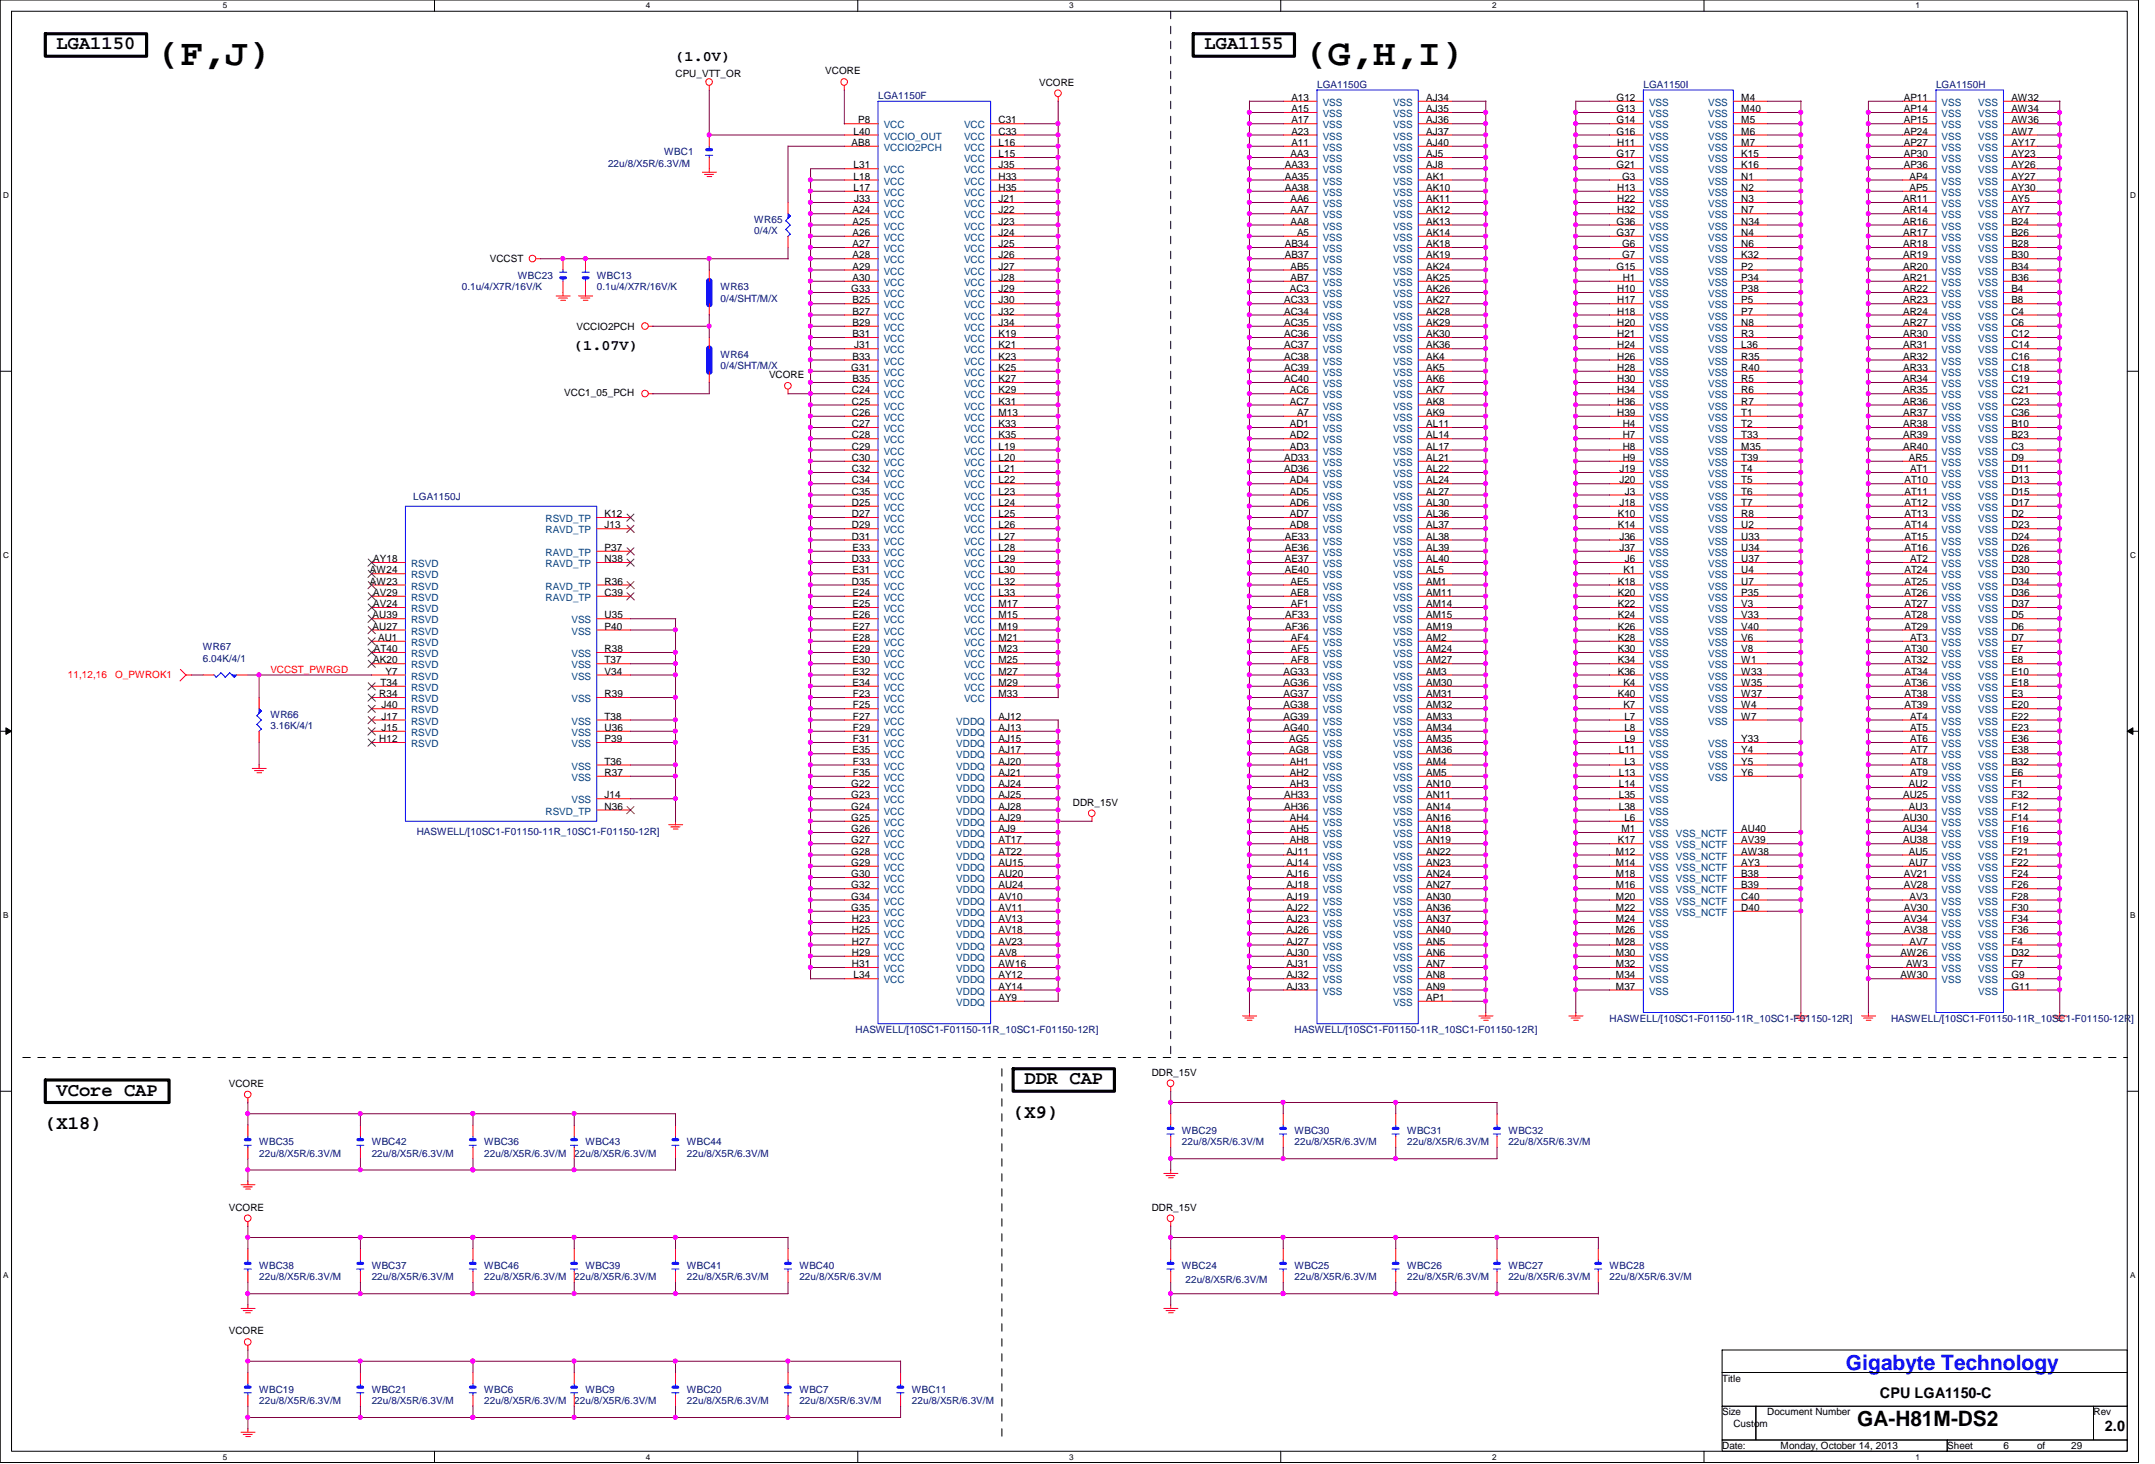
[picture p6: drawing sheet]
<svg xmlns="http://www.w3.org/2000/svg" width="292mm" height="198mm" viewBox="0 0 292 198" stroke-linecap="round" stroke-linejoin="round" font-family="sans-serif">
<defs><g id="words">
<g font-size="5">
<text x="21.4" y="8.8">(F,J)</text>
<text x="176.8" y="8.8">(G,H,I)</text>
</g>
<text font-size="2.9" fill="#00f" x="250" y="185.5">Gigabyte Technology</text>
<text font-size="2.9" x="251.5" y="193.2">GA-H81M-DS2</text>
<g font-size="2.6">
<text x="7.7" y="6.7">LGA1150</text>
<text x="163.1" y="6.7">LGA1155</text>
<text x="7.7" y="148.4">VCore CAP</text>
<text x="138.7" y="146.9">DDR CAP</text>
<text x="6.1" y="153">(X18)</text>
<text x="137.2" y="151.5">(X9)</text>
</g>
<g font-size="2">
<text x="91.5" y="8.2">(1.0V)</text>
<text x="77.8" y="47.4">(1.07V)</text>
<text x="254.5" y="189.3">CPU LGA1150-C</text>
<text x="285" y="193.9">2.0</text>
</g>
<g font-size="1.4">
<text x="91.5" y="10.4">CPU_VTT_OR</text>
<text x="111.8" y="10.1">VCORE</text>
<text x="140.7" y="11.6">VCORE</text>
<text x="116.2" y="16.7">P8</text>
<text x="135.2" y="16.7">C31</text>
<text x="174.9" y="13.7">A13</text>
<text x="174.9" y="15.2">A15</text>
<text x="174.9" y="16.7">A17</text>
<text x="193.1" y="13.7">AJ34</text>
<text x="193.1" y="15.2">AJ35</text>
<text x="193.1" y="16.7">AJ36</text>
<text x="218.9" y="13.7">G12</text>
<text x="218.9" y="15.2">G13</text>
<text x="218.9" y="16.7">G14</text>
<text x="235.8" y="15.2">M40</text>
<text x="235.8" y="16.7">M5</text>
<text x="235.8" y="13.7">M4</text>
<text x="257.8" y="13.7">AP11</text>
<text x="257.8" y="15.2">AP14</text>
<text x="257.8" y="16.7">AP15</text>
<text x="272.4" y="13.7">AW32</text>
<text x="272.4" y="15.2">AW34</text>
<text x="272.4" y="16.7">AW36</text>
<text x="115.3" y="19.8">AB8</text>
<text x="115.6" y="18.2">L40</text>
<text x="115.6" y="22.8">L31</text>
<text x="135.2" y="18.2">C33</text>
<text x="135.2" y="19.8">L16</text>
<text x="135.2" y="21.3">L15</text>
<text x="135.2" y="22.8">J35</text>
<text x="174" y="22.8">AA33</text>
<text x="174.7" y="21.3">AA3</text>
<text x="174.9" y="18.2">A23</text>
<text x="174.9" y="19.8">A11</text>
<text x="193.1" y="18.2">AJ37</text>
<text x="193.1" y="19.8">AJ40</text>
<text x="193.1" y="21.3">AJ5</text>
<text x="193.1" y="22.8">AJ8</text>
<text x="218.9" y="18.2">G16</text>
<text x="218.9" y="21.3">G17</text>
<text x="218.9" y="22.8">G21</text>
<text x="219" y="19.8">H11</text>
<text x="235.8" y="18.2">M6</text>
<text x="235.8" y="19.8">M7</text>
<text x="235.8" y="21.3">K15</text>
<text x="235.8" y="22.8">K16</text>
<text x="257.8" y="18.2">AP24</text>
<text x="257.8" y="19.8">AP27</text>
<text x="257.8" y="21.3">AP30</text>
<text x="257.8" y="22.8">AP36</text>
<text x="272.4" y="18.2">AW7</text>
<text x="272.4" y="19.8">AY17</text>
<text x="272.4" y="21.3">AY23</text>
<text x="272.4" y="22.8">AY26</text>
<text x="115.4" y="28.9">A24</text>
<text x="115.6" y="24.3">L18</text>
<text x="115.6" y="25.9">L17</text>
<text x="115.7" y="27.4">J33</text>
<text x="135.2" y="24.3">H33</text>
<text x="135.2" y="25.9">H35</text>
<text x="135.2" y="27.4">J21</text>
<text x="135.2" y="28.9">J22</text>
<text x="174" y="24.3">AA35</text>
<text x="174" y="25.9">AA38</text>
<text x="174.7" y="27.4">AA6</text>
<text x="174.7" y="28.9">AA7</text>
<text x="193.1" y="24.3">AK1</text>
<text x="193.1" y="25.9">AK10</text>
<text x="193.1" y="27.4">AK11</text>
<text x="193.1" y="28.9">AK12</text>
<text x="219" y="25.9">H13</text>
<text x="219" y="27.4">H22</text>
<text x="219" y="28.9">H32</text>
<text x="219.7" y="24.3">G3</text>
<text x="235.8" y="27.4">N3</text>
<text x="235.8" y="28.9">N7</text>
<text x="235.8" y="24.3">N1</text>
<text x="235.8" y="25.9">N2</text>
<text x="257.7" y="27.4">AR11</text>
<text x="257.7" y="28.9">AR14</text>
<text x="258.6" y="24.3">AP4</text>
<text x="258.6" y="25.9">AP5</text>
<text x="272.4" y="24.3">AY27</text>
<text x="272.4" y="25.9">AY30</text>
<text x="272.4" y="27.4">AY5</text>
<text x="272.4" y="28.9">AY7</text>
<text x="66.3" y="35.5">VCCST</text>
<text x="115.4" y="30.4">A25</text>
<text x="115.4" y="32">A26</text>
<text x="115.4" y="33.5">A27</text>
<text x="115.4" y="35">A28</text>
<text x="135.2" y="30.4">J23</text>
<text x="135.2" y="32">J24</text>
<text x="135.2" y="33.5">J25</text>
<text x="135.2" y="35">J26</text>
<text x="174" y="33.5">AB34</text>
<text x="174" y="35">AB37</text>
<text x="174.7" y="30.4">AA8</text>
<text x="175.6" y="32">A5</text>
<text x="193.1" y="30.4">AK13</text>
<text x="193.1" y="32">AK14</text>
<text x="193.1" y="33.5">AK18</text>
<text x="193.1" y="35">AK19</text>
<text x="218.9" y="30.4">G36</text>
<text x="218.9" y="32">G37</text>
<text x="219.7" y="33.5">G6</text>
<text x="219.7" y="35">G7</text>
<text x="235.8" y="30.4">N34</text>
<text x="235.8" y="32">N4</text>
<text x="235.8" y="33.5">N6</text>
<text x="235.8" y="35">K32</text>
<text x="257.7" y="30.4">AR16</text>
<text x="257.7" y="32">AR17</text>
<text x="257.7" y="33.5">AR18</text>
<text x="257.7" y="35">AR19</text>
<text x="272.4" y="30.4">B24</text>
<text x="272.4" y="32">B26</text>
<text x="272.4" y="33.5">B28</text>
<text x="272.4" y="35">B30</text>
<text x="115.3" y="39.6">G33</text>
<text x="115.4" y="36.5">A29</text>
<text x="115.4" y="38.1">A30</text>
<text x="115.4" y="41.1">B25</text>
<text x="135.2" y="36.5">J27</text>
<text x="135.2" y="38.1">J28</text>
<text x="135.2" y="39.6">J29</text>
<text x="135.2" y="41.1">J30</text>
<text x="173.9" y="41.1">AC33</text>
<text x="174.7" y="39.6">AC3</text>
<text x="174.7" y="36.5">AB5</text>
<text x="174.7" y="38.1">AB7</text>
<text x="193.1" y="36.5">AK24</text>
<text x="193.1" y="38.1">AK25</text>
<text x="193.1" y="39.6">AK26</text>
<text x="193.1" y="41.1">AK27</text>
<text x="218.9" y="36.5">G15</text>
<text x="219" y="39.6">H10</text>
<text x="219" y="41.1">H17</text>
<text x="219.7" y="38.1">H1</text>
<text x="235.8" y="36.5">P2</text>
<text x="235.8" y="38.1">P34</text>
<text x="235.8" y="39.6">P38</text>
<text x="235.8" y="41.1">P5</text>
<text x="257.7" y="36.5">AR20</text>
<text x="257.7" y="38.1">AR21</text>
<text x="257.7" y="39.6">AR22</text>
<text x="257.7" y="41.1">AR23</text>
<text x="272.4" y="36.5">B34</text>
<text x="272.4" y="38.1">B36</text>
<text x="272.4" y="39.6">B4</text>
<text x="272.4" y="41.1">B8</text>
<text x="78.1" y="44.7">VCCIO2PCH</text>
<text x="115.4" y="42.6">B27</text>
<text x="115.4" y="44.2">B29</text>
<text x="115.4" y="45.7">B31</text>
<text x="115.7" y="47.2">J31</text>
<text x="135.2" y="42.6">J32</text>
<text x="135.2" y="44.2">J34</text>
<text x="135.2" y="45.7">K19</text>
<text x="135.2" y="47.2">K21</text>
<text x="173.9" y="42.6">AC34</text>
<text x="173.9" y="44.2">AC35</text>
<text x="173.9" y="45.7">AC36</text>
<text x="173.9" y="47.2">AC37</text>
<text x="193.1" y="42.6">AK28</text>
<text x="193.1" y="44.2">AK29</text>
<text x="193.1" y="45.7">AK30</text>
<text x="193.1" y="47.2">AK36</text>
<text x="219" y="42.6">H18</text>
<text x="219" y="44.2">H20</text>
<text x="219" y="45.7">H21</text>
<text x="219" y="47.2">H24</text>
<text x="235.8" y="42.6">P7</text>
<text x="235.8" y="44.2">N8</text>
<text x="235.8" y="45.7">R3</text>
<text x="235.8" y="47.2">L36</text>
<text x="257.7" y="42.6">AR24</text>
<text x="257.7" y="44.2">AR27</text>
<text x="257.7" y="45.7">AR30</text>
<text x="257.7" y="47.2">AR31</text>
<text x="272.4" y="42.6">C4</text>
<text x="272.4" y="44.2">C6</text>
<text x="272.4" y="45.7">C12</text>
<text x="272.4" y="47.2">C14</text>
<text x="76.4" y="53.6">VCC1_05_PCH</text>
<text x="104.1" y="51.2">VCORE</text>
<text x="115.3" y="50.2">G31</text>
<text x="115.4" y="53.3">C24</text>
<text x="115.4" y="48.7">B33</text>
<text x="115.4" y="51.8">B35</text>
<text x="135.2" y="48.7">K23</text>
<text x="135.2" y="50.2">K25</text>
<text x="135.2" y="51.8">K27</text>
<text x="135.2" y="53.3">K29</text>
<text x="173.9" y="48.7">AC38</text>
<text x="173.9" y="50.2">AC39</text>
<text x="173.9" y="51.8">AC40</text>
<text x="174.7" y="53.3">AC6</text>
<text x="193.1" y="48.7">AK4</text>
<text x="193.1" y="50.2">AK5</text>
<text x="193.1" y="51.8">AK6</text>
<text x="193.1" y="53.3">AK7</text>
<text x="219" y="48.7">H26</text>
<text x="219" y="50.2">H28</text>
<text x="219" y="51.8">H30</text>
<text x="219" y="53.3">H34</text>
<text x="235.8" y="48.7">R35</text>
<text x="235.8" y="50.2">R40</text>
<text x="235.8" y="51.8">R5</text>
<text x="235.8" y="53.3">R6</text>
<text x="257.7" y="48.7">AR32</text>
<text x="257.7" y="50.2">AR33</text>
<text x="257.7" y="51.8">AR34</text>
<text x="257.7" y="53.3">AR35</text>
<text x="272.4" y="48.7">C16</text>
<text x="272.4" y="50.2">C18</text>
<text x="272.4" y="51.8">C19</text>
<text x="272.4" y="53.3">C21</text>
<text x="115.4" y="54.8">C25</text>
<text x="115.4" y="56.3">C26</text>
<text x="115.4" y="57.9">C27</text>
<text x="115.4" y="59.4">C28</text>
<text x="135.2" y="54.8">K31</text>
<text x="135.2" y="56.3">M13</text>
<text x="135.2" y="57.9">K33</text>
<text x="135.2" y="59.4">K35</text>
<text x="174.7" y="54.8">AC7</text>
<text x="174.7" y="57.9">AD1</text>
<text x="174.7" y="59.4">AD2</text>
<text x="175.6" y="56.3">A7</text>
<text x="193.1" y="54.8">AK8</text>
<text x="193.1" y="56.3">AK9</text>
<text x="193.1" y="57.9">AL11</text>
<text x="193.1" y="59.4">AL14</text>
<text x="219" y="54.8">H36</text>
<text x="219" y="56.3">H39</text>
<text x="219.7" y="57.9">H4</text>
<text x="219.7" y="59.4">H7</text>
<text x="235.8" y="54.8">R7</text>
<text x="235.8" y="56.3">T1</text>
<text x="235.8" y="57.9">T2</text>
<text x="235.8" y="59.4">T33</text>
<text x="257.7" y="54.8">AR36</text>
<text x="257.7" y="56.3">AR37</text>
<text x="257.7" y="57.9">AR38</text>
<text x="257.7" y="59.4">AR39</text>
<text x="272.4" y="54.8">C23</text>
<text x="272.4" y="56.3">C36</text>
<text x="272.4" y="57.9">B10</text>
<text x="272.4" y="59.4">B23</text>
<text x="115.4" y="60.9">C29</text>
<text x="115.4" y="62.4">C30</text>
<text x="115.4" y="64">C32</text>
<text x="115.4" y="65.5">C34</text>
<text x="135.2" y="60.9">L19</text>
<text x="135.2" y="62.4">L20</text>
<text x="135.2" y="64">L21</text>
<text x="135.2" y="65.5">L22</text>
<text x="173.9" y="62.4">AD33</text>
<text x="173.9" y="64">AD36</text>
<text x="174.7" y="60.9">AD3</text>
<text x="174.7" y="65.5">AD4</text>
<text x="193.1" y="60.9">AL17</text>
<text x="193.1" y="62.4">AL21</text>
<text x="193.1" y="64">AL22</text>
<text x="193.1" y="65.5">AL24</text>
<text x="219.3" y="64">J19</text>
<text x="219.3" y="65.5">J20</text>
<text x="219.7" y="60.9">H8</text>
<text x="219.7" y="62.4">H9</text>
<text x="235.8" y="60.9">M35</text>
<text x="235.8" y="62.4">T39</text>
<text x="235.8" y="64">T4</text>
<text x="235.8" y="65.5">T5</text>
<text x="257.7" y="60.9">AR40</text>
<text x="257.9" y="65.5">AT10</text>
<text x="258.5" y="62.4">AR5</text>
<text x="258.7" y="64">AT1</text>
<text x="272.4" y="60.9">C3</text>
<text x="272.4" y="62.4">D9</text>
<text x="272.4" y="64">D11</text>
<text x="272.4" y="65.5">D13</text>
<text x="81.9" y="70.1">K12</text>
<text x="81.9" y="71.6">J13</text>
<text x="115.4" y="67">C35</text>
<text x="115.4" y="68.5">D25</text>
<text x="115.4" y="70.1">D27</text>
<text x="115.4" y="71.6">D29</text>
<text x="135.2" y="67">L23</text>
<text x="135.2" y="68.5">L24</text>
<text x="135.2" y="70.1">L25</text>
<text x="135.2" y="71.6">L26</text>
<text x="174.7" y="67">AD5</text>
<text x="174.7" y="68.5">AD6</text>
<text x="174.7" y="70.1">AD7</text>
<text x="174.7" y="71.6">AD8</text>
<text x="193.1" y="67">AL27</text>
<text x="193.1" y="68.5">AL30</text>
<text x="193.1" y="70.1">AL36</text>
<text x="193.1" y="71.6">AL37</text>
<text x="219.1" y="70.1">K10</text>
<text x="219.1" y="71.6">K14</text>
<text x="219.3" y="68.5">J18</text>
<text x="220" y="67">J3</text>
<text x="235.8" y="67">T6</text>
<text x="235.8" y="68.5">T7</text>
<text x="235.8" y="70.1">R8</text>
<text x="235.8" y="71.6">U2</text>
<text x="257.9" y="67">AT11</text>
<text x="257.9" y="68.5">AT12</text>
<text x="257.9" y="70.1">AT13</text>
<text x="257.9" y="71.6">AT14</text>
<text x="272.4" y="67">D15</text>
<text x="272.4" y="68.5">D17</text>
<text x="272.4" y="70.1">D2</text>
<text x="272.4" y="71.6">D23</text>
<text x="50.1" y="77.7">AW24</text>
<text x="50.5" y="76.2">AY18</text>
<text x="81.9" y="74.6">P37</text>
<text x="81.9" y="76.2">N38</text>
<text x="115.4" y="73.1">D31</text>
<text x="115.4" y="76.2">D33</text>
<text x="115.4" y="74.6">E33</text>
<text x="115.4" y="77.7">E31</text>
<text x="135.2" y="73.1">L27</text>
<text x="135.2" y="74.6">L28</text>
<text x="135.2" y="76.2">L29</text>
<text x="135.2" y="77.7">L30</text>
<text x="174" y="73.1">AE33</text>
<text x="174" y="74.6">AE36</text>
<text x="174" y="76.2">AE37</text>
<text x="174" y="77.7">AE40</text>
<text x="193.1" y="73.1">AL38</text>
<text x="193.1" y="74.6">AL39</text>
<text x="193.1" y="76.2">AL40</text>
<text x="193.1" y="77.7">AL5</text>
<text x="219.3" y="73.1">J36</text>
<text x="219.3" y="74.6">J37</text>
<text x="219.8" y="77.7">K1</text>
<text x="220" y="76.2">J6</text>
<text x="235.8" y="73.1">U33</text>
<text x="235.8" y="74.6">U34</text>
<text x="235.8" y="76.2">U37</text>
<text x="235.8" y="77.7">U4</text>
<text x="257.9" y="73.1">AT15</text>
<text x="257.9" y="74.6">AT16</text>
<text x="257.9" y="77.7">AT24</text>
<text x="258.7" y="76.2">AT2</text>
<text x="272.4" y="73.1">D24</text>
<text x="272.4" y="74.6">D26</text>
<text x="272.4" y="76.2">D28</text>
<text x="272.4" y="77.7">D30</text>
<text x="50.1" y="79.2">AW23</text>
<text x="50.5" y="83.8">AU39</text>
<text x="50.5" y="80.7">AV29</text>
<text x="50.5" y="82.3">AV24</text>
<text x="81.9" y="79.2">R36</text>
<text x="81.9" y="80.7">C39</text>
<text x="81.9" y="83.8">U35</text>
<text x="115.4" y="79.2">D35</text>
<text x="115.4" y="80.7">E24</text>
<text x="115.4" y="82.3">E25</text>
<text x="115.4" y="83.8">E26</text>
<text x="135.2" y="79.2">L32</text>
<text x="135.2" y="80.7">L33</text>
<text x="135.2" y="82.3">M17</text>
<text x="135.2" y="83.8">M15</text>
<text x="174" y="83.8">AF33</text>
<text x="174.7" y="79.2">AE5</text>
<text x="174.7" y="80.7">AE8</text>
<text x="174.8" y="82.3">AF1</text>
<text x="193.1" y="79.2">AM1</text>
<text x="193.1" y="80.7">AM11</text>
<text x="193.1" y="82.3">AM14</text>
<text x="193.1" y="83.8">AM15</text>
<text x="219.1" y="79.2">K18</text>
<text x="219.1" y="80.7">K20</text>
<text x="219.1" y="82.3">K22</text>
<text x="219.1" y="83.8">K24</text>
<text x="235.8" y="80.7">P35</text>
<text x="235.8" y="82.3">V3</text>
<text x="235.8" y="83.8">V33</text>
<text x="235.8" y="79.2">U7</text>
<text x="257.9" y="79.2">AT25</text>
<text x="257.9" y="80.7">AT26</text>
<text x="257.9" y="82.3">AT27</text>
<text x="257.9" y="83.8">AT28</text>
<text x="272.4" y="79.2">D34</text>
<text x="272.4" y="80.7">D36</text>
<text x="272.4" y="82.3">D37</text>
<text x="272.4" y="83.8">D5</text>
<text x="50.5" y="85.3">AU27</text>
<text x="50.5" y="89.9">AK20</text>
<text x="50.6" y="88.3">AT40</text>
<text x="51.2" y="86.8">AU1</text>
<text x="81.9" y="85.3">P40</text>
<text x="81.9" y="88.3">R38</text>
<text x="81.9" y="89.9">T37</text>
<text x="115.4" y="85.3">E27</text>
<text x="115.4" y="86.8">E28</text>
<text x="115.4" y="88.3">E29</text>
<text x="115.4" y="89.9">E30</text>
<text x="135.2" y="85.3">M19</text>
<text x="135.2" y="86.8">M21</text>
<text x="135.2" y="88.3">M23</text>
<text x="135.2" y="89.9">M25</text>
<text x="174" y="85.3">AF36</text>
<text x="174.8" y="86.8">AF4</text>
<text x="174.8" y="88.3">AF5</text>
<text x="174.8" y="89.9">AF8</text>
<text x="193.1" y="85.3">AM19</text>
<text x="193.1" y="86.8">AM2</text>
<text x="193.1" y="88.3">AM24</text>
<text x="193.1" y="89.9">AM27</text>
<text x="219.1" y="85.3">K26</text>
<text x="219.1" y="86.8">K28</text>
<text x="219.1" y="88.3">K30</text>
<text x="219.1" y="89.9">K34</text>
<text x="235.8" y="85.3">V40</text>
<text x="235.8" y="86.8">V6</text>
<text x="235.8" y="88.3">V8</text>
<text x="235.8" y="89.9">W1</text>
<text x="257.9" y="85.3">AT29</text>
<text x="257.9" y="88.3">AT30</text>
<text x="257.9" y="89.9">AT32</text>
<text x="258.7" y="86.8">AT3</text>
<text x="272.4" y="85.3">D6</text>
<text x="272.4" y="86.8">D7</text>
<text x="272.4" y="88.3">E7</text>
<text x="272.4" y="89.9">E8</text>
<text x="51.3" y="94.4">R34</text>
<text x="51.5" y="92.9">T34</text>
<text x="51.6" y="96">J40</text>
<text x="52.2" y="91.4">Y7</text>
<text x="81.9" y="91.4">V34</text>
<text x="81.9" y="94.4">R39</text>
<text x="115.4" y="91.4">E32</text>
<text x="115.4" y="92.9">E34</text>
<text x="115.5" y="94.4">F23</text>
<text x="115.5" y="96">F25</text>
<text x="135.2" y="91.4">M27</text>
<text x="135.2" y="92.9">M29</text>
<text x="135.2" y="94.4">M33</text>
<text x="173.8" y="91.4">AG33</text>
<text x="173.8" y="92.9">AG36</text>
<text x="173.8" y="94.4">AG37</text>
<text x="173.8" y="96">AG38</text>
<text x="193.1" y="91.4">AM3</text>
<text x="193.1" y="92.9">AM30</text>
<text x="193.1" y="94.4">AM31</text>
<text x="193.1" y="96">AM32</text>
<text x="219.1" y="94.4">K40</text>
<text x="219.1" y="91.4">K36</text>
<text x="219.8" y="96">K7</text>
<text x="219.8" y="92.9">K4</text>
<text x="235.8" y="91.4">W33</text>
<text x="235.8" y="92.9">W35</text>
<text x="235.8" y="94.4">W37</text>
<text x="235.8" y="96">W4</text>
<text x="257.9" y="91.4">AT34</text>
<text x="257.9" y="92.9">AT36</text>
<text x="257.9" y="94.4">AT38</text>
<text x="257.9" y="96">AT39</text>
<text x="272.4" y="91.4">E10</text>
<text x="272.4" y="92.9">E18</text>
<text x="272.4" y="94.4">E3</text>
<text x="272.4" y="96">E20</text>
<text x="51.3" y="100.5">H12</text>
<text x="51.6" y="97.5">J17</text>
<text x="51.6" y="99">J15</text>
<text x="81.9" y="97.5">T38</text>
<text x="81.9" y="99">U36</text>
<text x="81.9" y="100.5">P39</text>
<text x="115.5" y="97.5">F27</text>
<text x="115.5" y="99">F29</text>
<text x="115.5" y="100.5">F31</text>
<text x="135.2" y="97.5">AJ12</text>
<text x="135.2" y="99">AJ13</text>
<text x="135.2" y="100.5">AJ15</text>
<text x="173.8" y="97.5">AG39</text>
<text x="173.8" y="99">AG40</text>
<text x="174.6" y="100.5">AG5</text>
<text x="193.1" y="97.5">AM33</text>
<text x="193.1" y="99">AM34</text>
<text x="193.1" y="100.5">AM35</text>
<text x="220" y="100.5">L9</text>
<text x="220" y="99">L8</text>
<text x="220" y="97.5">L7</text>
<text x="235.8" y="97.5">W7</text>
<text x="235.8" y="100.5">Y33</text>
<text x="258.7" y="97.5">AT4</text>
<text x="258.7" y="99">AT5</text>
<text x="258.7" y="100.5">AT6</text>
<text x="272.4" y="97.5">E22</text>
<text x="272.4" y="99">E23</text>
<text x="272.4" y="100.5">E36</text>
<text x="81.9" y="103.6">T36</text>
<text x="81.9" y="105.1">R37</text>
<text x="115.3" y="106.6">G22</text>
<text x="115.4" y="102.1">E35</text>
<text x="115.5" y="103.6">F33</text>
<text x="115.5" y="105.1">F35</text>
<text x="135.2" y="102.1">AJ17</text>
<text x="135.2" y="103.6">AJ20</text>
<text x="135.2" y="105.1">AJ21</text>
<text x="135.2" y="106.6">AJ24</text>
<text x="174.6" y="102.1">AG8</text>
<text x="174.7" y="103.6">AH1</text>
<text x="174.7" y="105.1">AH2</text>
<text x="174.7" y="106.6">AH3</text>
<text x="193.1" y="102.1">AM36</text>
<text x="193.1" y="103.6">AM4</text>
<text x="193.1" y="105.1">AM5</text>
<text x="193.1" y="106.6">AN10</text>
<text x="219.2" y="106.6">L14</text>
<text x="219.2" y="105.1">L13</text>
<text x="219.2" y="102.1">L11</text>
<text x="220" y="103.6">L3</text>
<text x="235.8" y="102.1">Y4</text>
<text x="235.8" y="103.6">Y5</text>
<text x="235.8" y="105.1">Y6</text>
<text x="258.5" y="106.6">AU2</text>
<text x="258.7" y="102.1">AT7</text>
<text x="258.7" y="103.6">AT8</text>
<text x="258.7" y="105.1">AT9</text>
<text x="272.4" y="102.1">E38</text>
<text x="272.4" y="103.6">B32</text>
<text x="272.4" y="105.1">E6</text>
<text x="272.4" y="106.6">F1</text>
<text x="81.9" y="108.2">J14</text>
<text x="81.9" y="109.7">N36</text>
<text x="115.3" y="108.2">G23</text>
<text x="115.3" y="109.7">G24</text>
<text x="115.3" y="111.2">G25</text>
<text x="115.3" y="112.7">G26</text>
<text x="135.2" y="108.2">AJ25</text>
<text x="135.2" y="109.7">AJ28</text>
<text x="135.2" y="111.2">AJ29</text>
<text x="135.2" y="112.7">AJ9</text>
<text x="145.3" y="109.1">DDR_15V</text>
<text x="173.9" y="108.2">AH33</text>
<text x="173.9" y="109.7">AH36</text>
<text x="174.7" y="111.2">AH4</text>
<text x="174.7" y="112.7">AH5</text>
<text x="193.1" y="108.2">AN11</text>
<text x="193.1" y="109.7">AN14</text>
<text x="193.1" y="111.2">AN16</text>
<text x="193.1" y="112.7">AN18</text>
<text x="219.2" y="109.7">L38</text>
<text x="219.2" y="108.2">L35</text>
<text x="219.6" y="112.7">M1</text>
<text x="220" y="111.2">L6</text>
<text x="235.8" y="112.7">AU40</text>
<text x="257.7" y="108.2">AU25</text>
<text x="257.7" y="111.2">AU30</text>
<text x="257.7" y="112.7">AU34</text>
<text x="258.5" y="109.7">AU3</text>
<text x="272.4" y="108.2">F32</text>
<text x="272.4" y="109.7">F12</text>
<text x="272.4" y="111.2">F14</text>
<text x="272.4" y="112.7">F16</text>
<text x="115.3" y="114.3">G27</text>
<text x="115.3" y="115.8">G28</text>
<text x="115.3" y="117.3">G29</text>
<text x="115.3" y="118.8">G30</text>
<text x="135.2" y="114.3">AT17</text>
<text x="135.2" y="115.8">AT22</text>
<text x="135.2" y="117.3">AU15</text>
<text x="135.2" y="118.8">AU20</text>
<text x="174.2" y="115.8">AJ11</text>
<text x="174.2" y="117.3">AJ14</text>
<text x="174.2" y="118.8">AJ16</text>
<text x="174.7" y="114.3">AH8</text>
<text x="193.1" y="114.3">AN19</text>
<text x="193.1" y="115.8">AN22</text>
<text x="193.1" y="117.3">AN23</text>
<text x="193.1" y="118.8">AN24</text>
<text x="218.8" y="118.8">M18</text>
<text x="218.8" y="117.3">M14</text>
<text x="218.8" y="115.8">M12</text>
<text x="219.1" y="114.3">K17</text>
<text x="235.8" y="114.3">AV39</text>
<text x="235.8" y="115.8">AW38</text>
<text x="235.8" y="117.3">AY3</text>
<text x="235.8" y="118.8">B38</text>
<text x="257.7" y="114.3">AU38</text>
<text x="257.8" y="118.8">AV21</text>
<text x="258.5" y="115.8">AU5</text>
<text x="258.5" y="117.3">AU7</text>
<text x="272.4" y="114.3">F19</text>
<text x="272.4" y="115.8">F21</text>
<text x="272.4" y="117.3">F22</text>
<text x="272.4" y="118.8">F24</text>
<text x="115.3" y="120.4">G32</text>
<text x="115.3" y="121.9">G34</text>
<text x="115.3" y="123.4">G35</text>
<text x="115.4" y="124.9">H23</text>
<text x="135.2" y="120.4">AU24</text>
<text x="135.2" y="121.9">AV10</text>
<text x="135.2" y="123.4">AV11</text>
<text x="135.2" y="124.9">AV13</text>
<text x="174.2" y="120.4">AJ18</text>
<text x="174.2" y="121.9">AJ19</text>
<text x="174.2" y="123.4">AJ22</text>
<text x="174.2" y="124.9">AJ23</text>
<text x="193.1" y="120.4">AN27</text>
<text x="193.1" y="121.9">AN30</text>
<text x="193.1" y="123.4">AN36</text>
<text x="193.1" y="124.9">AN37</text>
<text x="218.8" y="124.9">M24</text>
<text x="218.8" y="123.4">M22</text>
<text x="218.8" y="121.9">M20</text>
<text x="218.8" y="120.4">M16</text>
<text x="235.8" y="120.4">B39</text>
<text x="235.8" y="121.9">C40</text>
<text x="235.8" y="123.4">D40</text>
<text x="257.8" y="120.4">AV28</text>
<text x="257.8" y="123.4">AV30</text>
<text x="257.8" y="124.9">AV34</text>
<text x="258.6" y="121.9">AV3</text>
<text x="272.4" y="120.4">F26</text>
<text x="272.4" y="121.9">F28</text>
<text x="272.4" y="123.4">F30</text>
<text x="272.4" y="124.9">F34</text>
<text x="115.4" y="126.4">H25</text>
<text x="115.4" y="128">H27</text>
<text x="115.4" y="129.5">H29</text>
<text x="115.4" y="131">H31</text>
<text x="135.2" y="126.4">AV18</text>
<text x="135.2" y="128">AV23</text>
<text x="135.2" y="129.5">AV8</text>
<text x="135.2" y="131">AW16</text>
<text x="174.2" y="126.4">AJ26</text>
<text x="174.2" y="128">AJ27</text>
<text x="174.2" y="129.5">AJ30</text>
<text x="174.2" y="131">AJ31</text>
<text x="193.1" y="126.4">AN40</text>
<text x="193.1" y="128">AN5</text>
<text x="193.1" y="129.5">AN6</text>
<text x="193.1" y="131">AN7</text>
<text x="218.8" y="131">M32</text>
<text x="218.8" y="129.5">M30</text>
<text x="218.8" y="128">M28</text>
<text x="218.8" y="126.4">M26</text>
<text x="257.3" y="129.5">AW26</text>
<text x="257.8" y="126.4">AV38</text>
<text x="258.1" y="131">AW3</text>
<text x="258.6" y="128">AV7</text>
<text x="272.4" y="126.4">F36</text>
<text x="272.4" y="128">F4</text>
<text x="272.4" y="129.5">D32</text>
<text x="272.4" y="131">F7</text>
<text x="115.6" y="132.5">L34</text>
<text x="135.2" y="132.5">AY12</text>
<text x="135.2" y="134.1">AY14</text>
<text x="135.2" y="135.6">AY9</text>
<text x="174.2" y="132.5">AJ32</text>
<text x="174.2" y="134.1">AJ33</text>
<text x="193.1" y="132.5">AN8</text>
<text x="193.1" y="134.1">AN9</text>
<text x="193.1" y="135.6">AP1</text>
<text x="218.8" y="134.1">M37</text>
<text x="218.8" y="132.5">M34</text>
<text x="257.3" y="132.5">AW30</text>
<text x="272.4" y="132.5">G9</text>
<text x="272.4" y="134.1">G11</text>
<text x="31" y="147.2">VCORE</text>
<text x="156" y="145.7">DDR_15V</text>
<text x="31" y="164">VCORE</text>
<text x="156" y="164">DDR_15V</text>
<text x="31" y="180.8">VCORE</text>
<text x="233.2" y="187.2">Title</text>
<text x="233.2" y="191.7">Size</text>
<text x="239.3" y="191.7">Document Number</text>
<text x="283.5" y="191.7">Rev</text>
<text x="233.2" y="196.3">Date:</text>
<text x="234.7" y="193.3">Custom</text>
<text x="241.1" y="196.3">Monday, October 14, 2013</text>
<text x="263.7" y="196.3">Sheet</text>
<text x="271.3" y="196.3">6</text>
<text x="275.9" y="196.3">of</text>
<text x="280.5" y="196.3">29</text>
</g>
<g font-size="1.4" fill="#000080">
<text x="178.3" y="11.9">LGA1150G</text>
<text x="222.5" y="11.9">LGA1150I</text>
<text x="262.2" y="11.9">LGA1150H</text>
<text x="118.9" y="13.4">LGA1150F</text>
<text x="82.3" y="22.6">22u/8/X5R/6.3V/M</text>
<text x="90" y="21">WBC1</text>
<text x="102.1" y="30.2">WR65</text>
<text x="102.1" y="31.7">0/4/X</text>
<text x="62.5" y="39.3">0.1u/4/X7R/16V/K</text>
<text x="70.1" y="37.8">WBC23</text>
<text x="80.8" y="37.8">WBC13</text>
<text x="80.8" y="39.3">0.1u/4/X7R/16V/K</text>
<text x="97.6" y="39.3">WR63</text>
<text x="97.6" y="40.9">0/4/SHT/M/X</text>
<text x="97.6" y="48.5">WR64</text>
<text x="97.6" y="50">0/4/SHT/M/X</text>
<text x="56" y="67.7">LGA1150J</text>
<text x="27.5" y="88.1">WR67</text>
<text x="27.5" y="89.6">6.04K/4/1</text>
<text x="36.6" y="97.2">WR66</text>
<text x="36.6" y="98.8">3.16K/4/1</text>
<text x="56.4" y="113.1">HASWELL/[10SC1-F01150-11R_10SC1-F01150-12R]</text>
<text x="115.9" y="139.9">HASWELL/[10SC1-F01150-11R_10SC1-F01150-12R]</text>
<text x="175.3" y="139.9">HASWELL/[10SC1-F01150-11R_10SC1-F01150-12R]</text>
<text x="218" y="138.4">HASWELL/[10SC1-F01150-11R_10SC1-F01150-12R]</text>
<text x="256.1" y="138.4">HASWELL/[10SC1-F01150-11R_10SC1-F01150-12R]</text>
<text x="35.1" y="155.2">WBC35</text>
<text x="50.3" y="155.2">WBC42</text>
<text x="65.6" y="155.2">WBC36</text>
<text x="79.3" y="155.2">WBC43</text>
<text x="93" y="155.2">WBC44</text>
<text x="160.1" y="153.6">WBC29</text>
<text x="160.1" y="155.2">22u/8/X5R/6.3V/M</text>
<text x="175.3" y="153.6">WBC30</text>
<text x="175.3" y="155.2">22u/8/X5R/6.3V/M</text>
<text x="190.5" y="153.6">WBC31</text>
<text x="190.5" y="155.2">22u/8/X5R/6.3V/M</text>
<text x="204.3" y="153.6">WBC32</text>
<text x="204.3" y="155.2">22u/8/X5R/6.3V/M</text>
<text x="35.1" y="156.7">22u/8/X5R/6.3V/M</text>
<text x="50.3" y="156.7">22u/8/X5R/6.3V/M</text>
<text x="65.6" y="156.7">22u/8/X5R/6.3V/M</text>
<text x="77.8" y="156.7">22u/8/X5R/6.3V/M</text>
<text x="93" y="156.7">22u/8/X5R/6.3V/M</text>
<text x="35.1" y="171.9">WBC38</text>
<text x="35.1" y="173.4">22u/8/X5R/6.3V/M</text>
<text x="50.3" y="171.9">WBC37</text>
<text x="50.3" y="173.4">22u/8/X5R/6.3V/M</text>
<text x="65.6" y="171.9">WBC46</text>
<text x="65.6" y="173.4">22u/8/X5R/6.3V/M</text>
<text x="77.8" y="173.4">22u/8/X5R/6.3V/M</text>
<text x="79.3" y="171.9">WBC39</text>
<text x="93" y="171.9">WBC41</text>
<text x="93" y="173.4">22u/8/X5R/6.3V/M</text>
<text x="108.2" y="171.9">WBC40</text>
<text x="108.2" y="173.4">22u/8/X5R/6.3V/M</text>
<text x="160.1" y="171.9">WBC24</text>
<text x="160.5" y="173.7">22u/8/X5R/6.3V/M</text>
<text x="175.3" y="171.9">WBC25</text>
<text x="175.3" y="173.4">22u/8/X5R/6.3V/M</text>
<text x="190.5" y="171.9">WBC26</text>
<text x="190.5" y="173.4">22u/8/X5R/6.3V/M</text>
<text x="204.3" y="171.9">WBC27</text>
<text x="204.3" y="173.4">22u/8/X5R/6.3V/M</text>
<text x="218" y="171.9">WBC28</text>
<text x="218" y="173.4">22u/8/X5R/6.3V/M</text>
<text x="35.1" y="188.7">WBC19</text>
<text x="35.1" y="190.2">22u/8/X5R/6.3V/M</text>
<text x="50.3" y="188.7">WBC21</text>
<text x="50.3" y="190.2">22u/8/X5R/6.3V/M</text>
<text x="65.6" y="188.7">WBC6</text>
<text x="65.6" y="190.2">22u/8/X5R/6.3V/M</text>
<text x="77.8" y="190.2">22u/8/X5R/6.3V/M</text>
<text x="79.3" y="188.7">WBC9</text>
<text x="93" y="188.7">WBC20</text>
<text x="93" y="190.2">22u/8/X5R/6.3V/M</text>
<text x="108.2" y="188.7">WBC7</text>
<text x="108.2" y="190.2">22u/8/X5R/6.3V/M</text>
<text x="123.5" y="188.7">WBC11</text>
<text x="123.5" y="190.2">22u/8/X5R/6.3V/M</text>
</g>
<g font-size="1.4" fill="#004080">
<text x="119.7" y="17.4">VCC</text>
<text x="130.6" y="17.4">VCC</text>
<text x="179.1" y="14.4">VSS</text>
<text x="179.1" y="15.9">VSS</text>
<text x="179.1" y="17.4">VSS</text>
<text x="188.6" y="14.4">VSS</text>
<text x="188.6" y="15.9">VSS</text>
<text x="188.6" y="17.4">VSS</text>
<text x="223.3" y="14.4">VSS</text>
<text x="223.3" y="15.9">VSS</text>
<text x="223.3" y="17.4">VSS</text>
<text x="231.3" y="15.9">VSS</text>
<text x="231.3" y="17.4">VSS</text>
<text x="231.3" y="14.4">VSS</text>
<text x="262.9" y="17.4">VSS</text>
<text x="262.9" y="14.4">VSS</text>
<text x="262.9" y="15.9">VSS</text>
<text x="267.9" y="14.4">VSS</text>
<text x="267.9" y="15.9">VSS</text>
<text x="267.9" y="17.4">VSS</text>
<text x="119.7" y="18.9">VCCIO_OUT</text>
<text x="119.7" y="20.4">VCCIO2PCH</text>
<text x="119.7" y="23.5">VCC</text>
<text x="130.6" y="18.9">VCC</text>
<text x="130.6" y="20.4">VCC</text>
<text x="130.6" y="22">VCC</text>
<text x="130.6" y="23.5">VCC</text>
<text x="179.1" y="18.9">VSS</text>
<text x="179.1" y="20.4">VSS</text>
<text x="179.1" y="22">VSS</text>
<text x="179.1" y="23.5">VSS</text>
<text x="188.6" y="18.9">VSS</text>
<text x="188.6" y="20.4">VSS</text>
<text x="188.6" y="22">VSS</text>
<text x="188.6" y="23.5">VSS</text>
<text x="223.3" y="18.9">VSS</text>
<text x="223.3" y="20.4">VSS</text>
<text x="223.3" y="22">VSS</text>
<text x="223.3" y="23.5">VSS</text>
<text x="231.3" y="18.9">VSS</text>
<text x="231.3" y="20.4">VSS</text>
<text x="231.3" y="22">VSS</text>
<text x="231.3" y="23.5">VSS</text>
<text x="262.9" y="18.9">VSS</text>
<text x="262.9" y="20.4">VSS</text>
<text x="262.9" y="22">VSS</text>
<text x="262.9" y="23.5">VSS</text>
<text x="267.9" y="18.9">VSS</text>
<text x="267.9" y="20.4">VSS</text>
<text x="267.9" y="22">VSS</text>
<text x="267.9" y="23.5">VSS</text>
<text x="119.7" y="25">VCC</text>
<text x="119.7" y="26.5">VCC</text>
<text x="119.7" y="28.1">VCC</text>
<text x="119.7" y="29.6">VCC</text>
<text x="130.6" y="25">VCC</text>
<text x="130.6" y="26.5">VCC</text>
<text x="130.6" y="28.1">VCC</text>
<text x="130.6" y="29.6">VCC</text>
<text x="179.1" y="25">VSS</text>
<text x="179.1" y="26.5">VSS</text>
<text x="179.1" y="28.1">VSS</text>
<text x="179.1" y="29.6">VSS</text>
<text x="188.6" y="25">VSS</text>
<text x="188.6" y="26.5">VSS</text>
<text x="188.6" y="28.1">VSS</text>
<text x="188.6" y="29.6">VSS</text>
<text x="223.3" y="25">VSS</text>
<text x="223.3" y="26.5">VSS</text>
<text x="223.3" y="28.1">VSS</text>
<text x="223.3" y="29.6">VSS</text>
<text x="231.3" y="28.1">VSS</text>
<text x="231.3" y="29.6">VSS</text>
<text x="231.3" y="25">VSS</text>
<text x="231.3" y="26.5">VSS</text>
<text x="262.9" y="25">VSS</text>
<text x="262.9" y="26.5">VSS</text>
<text x="262.9" y="28.1">VSS</text>
<text x="262.9" y="29.6">VSS</text>
<text x="267.9" y="25">VSS</text>
<text x="267.9" y="26.5">VSS</text>
<text x="267.9" y="28.1">VSS</text>
<text x="267.9" y="29.6">VSS</text>
<text x="119.7" y="31.1">VCC</text>
<text x="119.7" y="32.6">VCC</text>
<text x="119.7" y="34.2">VCC</text>
<text x="119.7" y="35.7">VCC</text>
<text x="130.6" y="31.1">VCC</text>
<text x="130.6" y="32.6">VCC</text>
<text x="130.6" y="34.2">VCC</text>
<text x="130.6" y="35.7">VCC</text>
<text x="179.1" y="31.1">VSS</text>
<text x="179.1" y="32.6">VSS</text>
<text x="179.1" y="34.2">VSS</text>
<text x="179.1" y="35.7">VSS</text>
<text x="188.6" y="31.1">VSS</text>
<text x="188.6" y="32.6">VSS</text>
<text x="188.6" y="34.2">VSS</text>
<text x="188.6" y="35.7">VSS</text>
<text x="223.3" y="31.1">VSS</text>
<text x="223.3" y="32.6">VSS</text>
<text x="223.3" y="34.2">VSS</text>
<text x="223.3" y="35.7">VSS</text>
<text x="231.3" y="31.1">VSS</text>
<text x="231.3" y="32.6">VSS</text>
<text x="231.3" y="34.2">VSS</text>
<text x="231.3" y="35.7">VSS</text>
<text x="262.9" y="31.1">VSS</text>
<text x="262.9" y="32.6">VSS</text>
<text x="262.9" y="34.2">VSS</text>
<text x="262.9" y="35.7">VSS</text>
<text x="267.9" y="31.1">VSS</text>
<text x="267.9" y="32.6">VSS</text>
<text x="267.9" y="34.2">VSS</text>
<text x="267.9" y="35.7">VSS</text>
<text x="119.7" y="37.2">VCC</text>
<text x="119.7" y="38.7">VCC</text>
<text x="119.7" y="40.3">VCC</text>
<text x="119.7" y="41.8">VCC</text>
<text x="130.6" y="37.2">VCC</text>
<text x="130.6" y="38.7">VCC</text>
<text x="130.6" y="40.3">VCC</text>
<text x="130.6" y="41.8">VCC</text>
<text x="179.1" y="37.2">VSS</text>
<text x="179.1" y="38.7">VSS</text>
<text x="179.1" y="40.3">VSS</text>
<text x="179.1" y="41.8">VSS</text>
<text x="188.6" y="37.2">VSS</text>
<text x="188.6" y="38.7">VSS</text>
<text x="188.6" y="40.3">VSS</text>
<text x="188.6" y="41.8">VSS</text>
<text x="223.3" y="37.2">VSS</text>
<text x="223.3" y="38.7">VSS</text>
<text x="223.3" y="40.3">VSS</text>
<text x="223.3" y="41.8">VSS</text>
<text x="231.3" y="37.2">VSS</text>
<text x="231.3" y="38.7">VSS</text>
<text x="231.3" y="40.3">VSS</text>
<text x="231.3" y="41.8">VSS</text>
<text x="262.9" y="37.2">VSS</text>
<text x="262.9" y="38.7">VSS</text>
<text x="262.9" y="40.3">VSS</text>
<text x="262.9" y="41.8">VSS</text>
<text x="267.9" y="37.2">VSS</text>
<text x="267.9" y="38.7">VSS</text>
<text x="267.9" y="40.3">VSS</text>
<text x="267.9" y="41.8">VSS</text>
<text x="119.7" y="43.3">VCC</text>
<text x="119.7" y="44.8">VCC</text>
<text x="119.7" y="46.4">VCC</text>
<text x="119.7" y="47.9">VCC</text>
<text x="130.6" y="43.3">VCC</text>
<text x="130.6" y="44.8">VCC</text>
<text x="130.6" y="46.4">VCC</text>
<text x="130.6" y="47.9">VCC</text>
<text x="179.1" y="43.3">VSS</text>
<text x="179.1" y="44.8">VSS</text>
<text x="179.1" y="46.4">VSS</text>
<text x="179.1" y="47.9">VSS</text>
<text x="188.6" y="43.3">VSS</text>
<text x="188.6" y="44.8">VSS</text>
<text x="188.6" y="46.4">VSS</text>
<text x="188.6" y="47.9">VSS</text>
<text x="223.3" y="43.3">VSS</text>
<text x="223.3" y="44.8">VSS</text>
<text x="223.3" y="46.4">VSS</text>
<text x="223.3" y="47.9">VSS</text>
<text x="231.3" y="43.3">VSS</text>
<text x="231.3" y="44.8">VSS</text>
<text x="231.3" y="46.4">VSS</text>
<text x="231.3" y="47.9">VSS</text>
<text x="262.9" y="43.3">VSS</text>
<text x="262.9" y="44.8">VSS</text>
<text x="262.9" y="46.4">VSS</text>
<text x="262.9" y="47.9">VSS</text>
<text x="267.9" y="43.3">VSS</text>
<text x="267.9" y="44.8">VSS</text>
<text x="267.9" y="46.4">VSS</text>
<text x="267.9" y="47.9">VSS</text>
<text x="119.7" y="49.4">VCC</text>
<text x="119.7" y="50.9">VCC</text>
<text x="119.7" y="52.5">VCC</text>
<text x="119.7" y="54">VCC</text>
<text x="130.6" y="49.4">VCC</text>
<text x="130.6" y="50.9">VCC</text>
<text x="130.6" y="52.5">VCC</text>
<text x="130.6" y="54">VCC</text>
<text x="179.1" y="49.4">VSS</text>
<text x="179.1" y="50.9">VSS</text>
<text x="179.1" y="52.5">VSS</text>
<text x="179.1" y="54">VSS</text>
<text x="188.6" y="49.4">VSS</text>
<text x="188.6" y="50.9">VSS</text>
<text x="188.6" y="52.5">VSS</text>
<text x="188.6" y="54">VSS</text>
<text x="223.3" y="49.4">VSS</text>
<text x="223.3" y="50.9">VSS</text>
<text x="223.3" y="52.5">VSS</text>
<text x="223.3" y="54">VSS</text>
<text x="231.3" y="49.4">VSS</text>
<text x="231.3" y="50.9">VSS</text>
<text x="231.3" y="52.5">VSS</text>
<text x="231.3" y="54">VSS</text>
<text x="262.9" y="49.4">VSS</text>
<text x="262.9" y="50.9">VSS</text>
<text x="262.9" y="52.5">VSS</text>
<text x="262.9" y="54">VSS</text>
<text x="267.9" y="49.4">VSS</text>
<text x="267.9" y="50.9">VSS</text>
<text x="267.9" y="52.5">VSS</text>
<text x="267.9" y="54">VSS</text>
<text x="119.7" y="55.5">VCC</text>
<text x="119.7" y="57">VCC</text>
<text x="119.7" y="58.5">VCC</text>
<text x="130.6" y="55.5">VCC</text>
<text x="130.6" y="57">VCC</text>
<text x="130.6" y="58.5">VCC</text>
<text x="179.1" y="55.5">VSS</text>
<text x="179.1" y="57">VSS</text>
<text x="179.1" y="58.5">VSS</text>
<text x="188.6" y="55.5">VSS</text>
<text x="188.6" y="57">VSS</text>
<text x="188.6" y="58.5">VSS</text>
<text x="223.3" y="55.5">VSS</text>
<text x="223.3" y="57">VSS</text>
<text x="223.3" y="58.5">VSS</text>
<text x="231.3" y="55.5">VSS</text>
<text x="231.3" y="57">VSS</text>
<text x="231.3" y="58.5">VSS</text>
<text x="262.9" y="55.5">VSS</text>
<text x="262.9" y="57">VSS</text>
<text x="262.9" y="58.5">VSS</text>
<text x="267.9" y="55.5">VSS</text>
<text x="267.9" y="57">VSS</text>
<text x="267.9" y="58.5">VSS</text>
<text x="119.7" y="60.1">VCC</text>
<text x="119.7" y="61.6">VCC</text>
<text x="119.7" y="63.1">VCC</text>
<text x="119.7" y="64.6">VCC</text>
<text x="130.6" y="60.1">VCC</text>
<text x="130.6" y="61.6">VCC</text>
<text x="130.6" y="63.1">VCC</text>
<text x="130.6" y="64.6">VCC</text>
<text x="179.1" y="60.1">VSS</text>
<text x="179.1" y="61.6">VSS</text>
<text x="179.1" y="63.1">VSS</text>
<text x="179.1" y="64.6">VSS</text>
<text x="188.6" y="60.1">VSS</text>
<text x="188.6" y="61.6">VSS</text>
<text x="188.6" y="63.1">VSS</text>
<text x="188.6" y="64.6">VSS</text>
<text x="223.3" y="60.1">VSS</text>
<text x="223.3" y="61.6">VSS</text>
<text x="223.3" y="63.1">VSS</text>
<text x="223.3" y="64.6">VSS</text>
<text x="231.3" y="60.1">VSS</text>
<text x="231.3" y="61.6">VSS</text>
<text x="231.3" y="63.1">VSS</text>
<text x="231.3" y="64.6">VSS</text>
<text x="262.9" y="60.1">VSS</text>
<text x="262.9" y="61.6">VSS</text>
<text x="262.9" y="63.1">VSS</text>
<text x="262.9" y="64.6">VSS</text>
<text x="267.9" y="60.1">VSS</text>
<text x="267.9" y="61.6">VSS</text>
<text x="267.9" y="63.1">VSS</text>
<text x="267.9" y="64.6">VSS</text>
<text x="73.9" y="70.7">RSVD_TP</text>
<text x="119.7" y="66.2">VCC</text>
<text x="119.7" y="67.7">VCC</text>
<text x="119.7" y="69.2">VCC</text>
<text x="119.7" y="70.7">VCC</text>
<text x="130.6" y="66.2">VCC</text>
<text x="130.6" y="67.7">VCC</text>
<text x="130.6" y="69.2">VCC</text>
<text x="130.6" y="70.7">VCC</text>
<text x="179.1" y="66.2">VSS</text>
<text x="179.1" y="67.7">VSS</text>
<text x="179.1" y="69.2">VSS</text>
<text x="179.1" y="70.7">VSS</text>
<text x="188.6" y="66.2">VSS</text>
<text x="188.6" y="67.7">VSS</text>
<text x="188.6" y="69.2">VSS</text>
<text x="188.6" y="70.7">VSS</text>
<text x="223.3" y="66.2">VSS</text>
<text x="223.3" y="67.7">VSS</text>
<text x="223.3" y="69.2">VSS</text>
<text x="223.3" y="70.7">VSS</text>
<text x="231.3" y="66.2">VSS</text>
<text x="231.3" y="67.7">VSS</text>
<text x="231.3" y="69.2">VSS</text>
<text x="231.3" y="70.7">VSS</text>
<text x="262.9" y="66.2">VSS</text>
<text x="262.9" y="67.7">VSS</text>
<text x="262.9" y="69.2">VSS</text>
<text x="262.9" y="70.7">VSS</text>
<text x="267.9" y="66.2">VSS</text>
<text x="267.9" y="67.7">VSS</text>
<text x="267.9" y="69.2">VSS</text>
<text x="267.9" y="70.7">VSS</text>
<text x="55.7" y="76.8">RSVD</text>
<text x="73.9" y="72.3">RAVD_TP</text>
<text x="73.9" y="75.3">RAVD_TP</text>
<text x="73.9" y="76.8">RAVD_TP</text>
<text x="119.7" y="72.3">VCC</text>
<text x="119.7" y="73.8">VCC</text>
<text x="119.7" y="75.3">VCC</text>
<text x="119.7" y="76.8">VCC</text>
<text x="130.6" y="72.3">VCC</text>
<text x="130.6" y="73.8">VCC</text>
<text x="130.6" y="75.3">VCC</text>
<text x="130.6" y="76.8">VCC</text>
<text x="179.1" y="72.3">VSS</text>
<text x="179.1" y="73.8">VSS</text>
<text x="179.1" y="75.3">VSS</text>
<text x="179.1" y="76.8">VSS</text>
<text x="188.6" y="72.3">VSS</text>
<text x="188.6" y="73.8">VSS</text>
<text x="188.6" y="75.3">VSS</text>
<text x="188.6" y="76.8">VSS</text>
<text x="223.3" y="72.3">VSS</text>
<text x="223.3" y="73.8">VSS</text>
<text x="223.3" y="75.3">VSS</text>
<text x="223.3" y="76.8">VSS</text>
<text x="231.3" y="72.3">VSS</text>
<text x="231.3" y="73.8">VSS</text>
<text x="231.3" y="75.3">VSS</text>
<text x="231.3" y="76.8">VSS</text>
<text x="262.9" y="72.3">VSS</text>
<text x="262.9" y="73.8">VSS</text>
<text x="262.9" y="75.3">VSS</text>
<text x="262.9" y="76.8">VSS</text>
<text x="267.9" y="72.3">VSS</text>
<text x="267.9" y="73.8">VSS</text>
<text x="267.9" y="75.3">VSS</text>
<text x="267.9" y="76.8">VSS</text>
<text x="55.7" y="79.9">RSVD</text>
<text x="55.7" y="81.4">RSVD</text>
<text x="55.7" y="82.9">RSVD</text>
<text x="55.7" y="78.4">RSVD</text>
<text x="73.9" y="79.9">RAVD_TP</text>
<text x="73.9" y="81.4">RAVD_TP</text>
<text x="119.7" y="78.4">VCC</text>
<text x="119.7" y="79.9">VCC</text>
<text x="119.7" y="81.4">VCC</text>
<text x="119.7" y="82.9">VCC</text>
<text x="130.6" y="78.4">VCC</text>
<text x="130.6" y="79.9">VCC</text>
<text x="130.6" y="81.4">VCC</text>
<text x="130.6" y="82.9">VCC</text>
<text x="179.1" y="78.4">VSS</text>
<text x="179.1" y="79.9">VSS</text>
<text x="179.1" y="81.4">VSS</text>
<text x="179.1" y="82.9">VSS</text>
<text x="188.6" y="78.4">VSS</text>
<text x="188.6" y="79.9">VSS</text>
<text x="188.6" y="81.4">VSS</text>
<text x="188.6" y="82.9">VSS</text>
<text x="223.3" y="78.4">VSS</text>
<text x="223.3" y="79.9">VSS</text>
<text x="223.3" y="81.4">VSS</text>
<text x="223.3" y="82.9">VSS</text>
<text x="231.3" y="78.4">VSS</text>
<text x="231.3" y="81.4">VSS</text>
<text x="231.3" y="82.9">VSS</text>
<text x="231.3" y="79.9">VSS</text>
<text x="262.9" y="78.4">VSS</text>
<text x="262.9" y="79.9">VSS</text>
<text x="262.9" y="81.4">VSS</text>
<text x="262.9" y="82.9">VSS</text>
<text x="267.9" y="78.4">VSS</text>
<text x="267.9" y="79.9">VSS</text>
<text x="267.9" y="81.4">VSS</text>
<text x="267.9" y="82.9">VSS</text>
<text x="55.7" y="84.5">RSVD</text>
<text x="55.7" y="86">RSVD</text>
<text x="55.7" y="87.5">RSVD</text>
<text x="55.7" y="89">RSVD</text>
<text x="77.4" y="84.5">VSS</text>
<text x="77.4" y="86">VSS</text>
<text x="77.4" y="89">VSS</text>
<text x="119.7" y="84.5">VCC</text>
<text x="119.7" y="86">VCC</text>
<text x="119.7" y="87.5">VCC</text>
<text x="119.7" y="89">VCC</text>
<text x="130.6" y="84.5">VCC</text>
<text x="130.6" y="86">VCC</text>
<text x="130.6" y="87.5">VCC</text>
<text x="130.6" y="89">VCC</text>
<text x="179.1" y="84.5">VSS</text>
<text x="179.1" y="86">VSS</text>
<text x="179.1" y="87.5">VSS</text>
<text x="179.1" y="89">VSS</text>
<text x="188.6" y="84.5">VSS</text>
<text x="188.6" y="86">VSS</text>
<text x="188.6" y="87.5">VSS</text>
<text x="188.6" y="89">VSS</text>
<text x="223.3" y="84.5">VSS</text>
<text x="223.3" y="86">VSS</text>
<text x="223.3" y="87.5">VSS</text>
<text x="223.3" y="89">VSS</text>
<text x="231.3" y="84.5">VSS</text>
<text x="231.3" y="86">VSS</text>
<text x="231.3" y="87.5">VSS</text>
<text x="231.3" y="89">VSS</text>
<text x="262.9" y="84.5">VSS</text>
<text x="262.9" y="86">VSS</text>
<text x="262.9" y="87.5">VSS</text>
<text x="262.9" y="89">VSS</text>
<text x="267.9" y="84.5">VSS</text>
<text x="267.9" y="86">VSS</text>
<text x="267.9" y="87.5">VSS</text>
<text x="267.9" y="89">VSS</text>
<text x="55.7" y="90.6">RSVD</text>
<text x="55.7" y="92.1">RSVD</text>
<text x="55.7" y="93.6">RSVD</text>
<text x="55.7" y="95.1">RSVD</text>
<text x="77.4" y="90.6">VSS</text>
<text x="77.4" y="92.1">VSS</text>
<text x="77.4" y="95.1">VSS</text>
<text x="119.7" y="90.6">VCC</text>
<text x="119.7" y="92.1">VCC</text>
<text x="119.7" y="93.6">VCC</text>
<text x="119.7" y="95.1">VCC</text>
<text x="130.6" y="90.6">VCC</text>
<text x="130.6" y="92.1">VCC</text>
<text x="130.6" y="93.6">VCC</text>
<text x="130.6" y="95.1">VCC</text>
<text x="179.1" y="90.6">VSS</text>
<text x="179.1" y="92.1">VSS</text>
<text x="179.1" y="93.6">VSS</text>
<text x="179.1" y="95.1">VSS</text>
<text x="188.6" y="90.6">VSS</text>
<text x="188.6" y="92.1">VSS</text>
<text x="188.6" y="93.6">VSS</text>
<text x="188.6" y="95.1">VSS</text>
<text x="223.3" y="95.1">VSS</text>
<text x="223.3" y="93.6">VSS</text>
<text x="223.3" y="92.1">VSS</text>
<text x="223.3" y="90.6">VSS</text>
<text x="231.3" y="90.6">VSS</text>
<text x="231.3" y="92.1">VSS</text>
<text x="231.3" y="93.6">VSS</text>
<text x="231.3" y="95.1">VSS</text>
<text x="262.9" y="90.6">VSS</text>
<text x="262.9" y="92.1">VSS</text>
<text x="262.9" y="93.6">VSS</text>
<text x="262.9" y="95.1">VSS</text>
<text x="267.9" y="90.6">VSS</text>
<text x="267.9" y="92.1">VSS</text>
<text x="267.9" y="93.6">VSS</text>
<text x="267.9" y="95.1">VSS</text>
<text x="55.7" y="96.6">RSVD</text>
<text x="55.7" y="98.2">RSVD</text>
<text x="55.7" y="99.7">RSVD</text>
<text x="55.7" y="101.2">RSVD</text>
<text x="77.4" y="98.2">VSS</text>
<text x="77.4" y="99.7">VSS</text>
<text x="77.4" y="101.2">VSS</text>
<text x="119.7" y="96.6">VCC</text>
<text x="119.7" y="98.2">VCC</text>
<text x="119.7" y="99.7">VCC</text>
<text x="119.7" y="101.2">VCC</text>
<text x="129.5" y="98.2">VDDQ</text>
<text x="129.5" y="99.7">VDDQ</text>
<text x="129.5" y="101.2">VDDQ</text>
<text x="179.1" y="96.6">VSS</text>
<text x="179.1" y="98.2">VSS</text>
<text x="179.1" y="99.7">VSS</text>
<text x="179.1" y="101.2">VSS</text>
<text x="188.6" y="96.6">VSS</text>
<text x="188.6" y="98.2">VSS</text>
<text x="188.6" y="99.7">VSS</text>
<text x="188.6" y="101.2">VSS</text>
<text x="223.3" y="101.2">VSS</text>
<text x="223.3" y="99.7">VSS</text>
<text x="223.3" y="98.2">VSS</text>
<text x="223.3" y="96.6">VSS</text>
<text x="231.3" y="96.6">VSS</text>
<text x="231.3" y="98.2">VSS</text>
<text x="231.3" y="101.2">VSS</text>
<text x="262.9" y="96.6">VSS</text>
<text x="262.9" y="98.2">VSS</text>
<text x="262.9" y="99.7">VSS</text>
<text x="262.9" y="101.2">VSS</text>
<text x="267.9" y="96.6">VSS</text>
<text x="267.9" y="98.2">VSS</text>
<text x="267.9" y="99.7">VSS</text>
<text x="267.9" y="101.2">VSS</text>
<text x="77.4" y="104.3">VSS</text>
<text x="77.4" y="105.8">VSS</text>
<text x="119.7" y="102.7">VCC</text>
<text x="119.7" y="104.3">VCC</text>
<text x="119.7" y="105.8">VCC</text>
<text x="119.7" y="107.3">VCC</text>
<text x="129.5" y="102.7">VDDQ</text>
<text x="129.5" y="104.3">VDDQ</text>
<text x="129.5" y="105.8">VDDQ</text>
<text x="129.5" y="107.3">VDDQ</text>
<text x="179.1" y="102.7">VSS</text>
<text x="179.1" y="104.3">VSS</text>
<text x="179.1" y="105.8">VSS</text>
<text x="179.1" y="107.3">VSS</text>
<text x="188.6" y="102.7">VSS</text>
<text x="188.6" y="104.3">VSS</text>
<text x="188.6" y="105.8">VSS</text>
<text x="188.6" y="107.3">VSS</text>
<text x="223.3" y="107.3">VSS</text>
<text x="223.3" y="105.8">VSS</text>
<text x="223.3" y="104.3">VSS</text>
<text x="223.3" y="102.7">VSS</text>
<text x="231.3" y="102.7">VSS</text>
<text x="231.3" y="104.3">VSS</text>
<text x="231.3" y="105.8">VSS</text>
<text x="262.9" y="102.7">VSS</text>
<text x="262.9" y="104.3">VSS</text>
<text x="262.9" y="105.8">VSS</text>
<text x="262.9" y="107.3">VSS</text>
<text x="267.9" y="102.7">VSS</text>
<text x="267.9" y="104.3">VSS</text>
<text x="267.9" y="105.8">VSS</text>
<text x="267.9" y="107.3">VSS</text>
<text x="73.9" y="110.4">RSVD_TP</text>
<text x="77.4" y="108.8">VSS</text>
<text x="119.7" y="108.8">VCC</text>
<text x="119.7" y="110.4">VCC</text>
<text x="119.7" y="111.9">VCC</text>
<text x="119.7" y="113.4">VCC</text>
<text x="129.5" y="108.8">VDDQ</text>
<text x="129.5" y="110.4">VDDQ</text>
<text x="129.5" y="111.9">VDDQ</text>
<text x="129.5" y="113.4">VDDQ</text>
<text x="179.1" y="108.8">VSS</text>
<text x="179.1" y="110.4">VSS</text>
<text x="179.1" y="111.9">VSS</text>
<text x="179.1" y="113.4">VSS</text>
<text x="188.6" y="108.8">VSS</text>
<text x="188.6" y="110.4">VSS</text>
<text x="188.6" y="111.9">VSS</text>
<text x="188.6" y="113.4">VSS</text>
<text x="223.3" y="113.4">VSS</text>
<text x="223.3" y="111.9">VSS</text>
<text x="223.3" y="110.4">VSS</text>
<text x="223.3" y="108.8">VSS</text>
<text x="226.9" y="113.4">VSS_NCTF</text>
<text x="262.9" y="108.8">VSS</text>
<text x="262.9" y="110.4">VSS</text>
<text x="262.9" y="111.9">VSS</text>
<text x="262.9" y="113.4">VSS</text>
<text x="267.9" y="108.8">VSS</text>
<text x="267.9" y="110.4">VSS</text>
<text x="267.9" y="111.9">VSS</text>
<text x="267.9" y="113.4">VSS</text>
<text x="119.7" y="114.9">VCC</text>
<text x="119.7" y="116.5">VCC</text>
<text x="119.7" y="118">VCC</text>
<text x="119.7" y="119.5">VCC</text>
<text x="129.5" y="114.9">VDDQ</text>
<text x="129.5" y="116.5">VDDQ</text>
<text x="129.5" y="118">VDDQ</text>
<text x="129.5" y="119.5">VDDQ</text>
<text x="179.1" y="114.9">VSS</text>
<text x="179.1" y="116.5">VSS</text>
<text x="179.1" y="118">VSS</text>
<text x="179.1" y="119.5">VSS</text>
<text x="188.6" y="114.9">VSS</text>
<text x="188.6" y="116.5">VSS</text>
<text x="188.6" y="118">VSS</text>
<text x="188.6" y="119.5">VSS</text>
<text x="223.3" y="119.5">VSS</text>
<text x="223.3" y="118">VSS</text>
<text x="223.3" y="116.5">VSS</text>
<text x="223.3" y="114.9">VSS</text>
<text x="226.9" y="114.9">VSS_NCTF</text>
<text x="226.9" y="116.5">VSS_NCTF</text>
<text x="226.9" y="118">VSS_NCTF</text>
<text x="226.9" y="119.5">VSS_NCTF</text>
<text x="262.9" y="114.9">VSS</text>
<text x="262.9" y="116.5">VSS</text>
<text x="262.9" y="118">VSS</text>
<text x="262.9" y="119.5">VSS</text>
<text x="267.9" y="114.9">VSS</text>
<text x="267.9" y="116.5">VSS</text>
<text x="267.9" y="118">VSS</text>
<text x="267.9" y="119.5">VSS</text>
<text x="119.7" y="121">VCC</text>
<text x="119.7" y="122.6">VCC</text>
<text x="119.7" y="124.1">VCC</text>
<text x="119.7" y="125.6">VCC</text>
<text x="129.5" y="121">VDDQ</text>
<text x="129.5" y="122.6">VDDQ</text>
<text x="129.5" y="124.1">VDDQ</text>
<text x="129.5" y="125.6">VDDQ</text>
<text x="179.1" y="121">VSS</text>
<text x="179.1" y="122.6">VSS</text>
<text x="179.1" y="124.1">VSS</text>
<text x="179.1" y="125.6">VSS</text>
<text x="188.6" y="121">VSS</text>
<text x="188.6" y="122.6">VSS</text>
<text x="188.6" y="124.1">VSS</text>
<text x="188.6" y="125.6">VSS</text>
<text x="223.3" y="125.6">VSS</text>
<text x="223.3" y="124.1">VSS</text>
<text x="223.3" y="122.6">VSS</text>
<text x="223.3" y="121">VSS</text>
<text x="226.9" y="121">VSS_NCTF</text>
<text x="226.9" y="122.6">VSS_NCTF</text>
<text x="226.9" y="124.1">VSS_NCTF</text>
<text x="262.9" y="121">VSS</text>
<text x="262.9" y="122.6">VSS</text>
<text x="262.9" y="124.1">VSS</text>
<text x="262.9" y="125.6">VSS</text>
<text x="267.9" y="121">VSS</text>
<text x="267.9" y="122.6">VSS</text>
<text x="267.9" y="124.1">VSS</text>
<text x="267.9" y="125.6">VSS</text>
<text x="119.7" y="127.1">VCC</text>
<text x="119.7" y="128.7">VCC</text>
<text x="119.7" y="130.2">VCC</text>
<text x="119.7" y="131.7">VCC</text>
<text x="129.5" y="127.1">VDDQ</text>
<text x="129.5" y="128.7">VDDQ</text>
<text x="129.5" y="130.2">VDDQ</text>
<text x="129.5" y="131.7">VDDQ</text>
<text x="179.1" y="127.1">VSS</text>
<text x="179.1" y="128.7">VSS</text>
<text x="179.1" y="130.2">VSS</text>
<text x="179.1" y="131.7">VSS</text>
<text x="188.6" y="127.1">VSS</text>
<text x="188.6" y="128.7">VSS</text>
<text x="188.6" y="130.2">VSS</text>
<text x="188.6" y="131.7">VSS</text>
<text x="223.3" y="131.7">VSS</text>
<text x="223.3" y="130.2">VSS</text>
<text x="223.3" y="128.7">VSS</text>
<text x="223.3" y="127.1">VSS</text>
<text x="262.9" y="127.1">VSS</text>
<text x="262.9" y="128.7">VSS</text>
<text x="262.9" y="130.2">VSS</text>
<text x="262.9" y="131.7">VSS</text>
<text x="267.9" y="127.1">VSS</text>
<text x="267.9" y="128.7">VSS</text>
<text x="267.9" y="130.2">VSS</text>
<text x="267.9" y="131.7">VSS</text>
<text x="119.7" y="133.2">VCC</text>
<text x="129.5" y="133.2">VDDQ</text>
<text x="129.5" y="134.7">VDDQ</text>
<text x="129.5" y="136.3">VDDQ</text>
<text x="179.1" y="133.2">VSS</text>
<text x="179.1" y="134.7">VSS</text>
<text x="188.6" y="133.2">VSS</text>
<text x="188.6" y="134.7">VSS</text>
<text x="188.6" y="136.3">VSS</text>
<text x="223.3" y="134.7">VSS</text>
<text x="223.3" y="133.2">VSS</text>
<text x="262.9" y="133.2">VSS</text>
<text x="267.9" y="133.2">VSS</text>
<text x="267.9" y="134.7">VSS</text>
</g>
<g font-size="1.4" fill="#f00">
<text x="9.2" y="91.9">11,12,16</text>
<text x="15.6" y="91.9">O_PWROK1</text>
<text x="36.6" y="91.1">VCCST_PWRGD</text>
</g>
<g font-size="1.1">
<text x="30.2" y="1.1">5</text>
<text x="87.5" y="1.1">4</text>
<text x="144.8" y="1.1">3</text>
<text x="202.1" y="1.1">2</text>
<text x="259.4" y="1.1">1</text>
<text x=".4" y="26.9">D</text>
<text x="288.5" y="26.9">D</text>
<text x=".4" y="75.6">C</text>
<text x="288.5" y="75.6">C</text>
<text x=".4" y="124.4">B</text>
<text x="288.5" y="124.4">B</text>
<text x=".4" y="173.2">A</text>
<text x="288.5" y="173.2">A</text>
<text x="30.2" y="197.7">5</text>
<text x="87.5" y="197.7">4</text>
<text x="144.8" y="197.7">3</text>
<text x="202.1" y="197.7">2</text>
<text x="259.4" y="197.7">1</text>
</g>
</g></defs>
<path d="M0 0h289.6v198.1h-289.6zM1.6 1.5h286.5v195.1h-286.5z" fill="none" stroke="#000" stroke-width=".14"/>
<g fill="#fff">
<path d="M30.2 .2h.6v1.2h-.6z"/>
<path d="M30.2 196.8h.6v1.1h-.6z"/>
</g>
<path d="M58.8 0v1.5M58.8 196.6v1.5" fill="none" stroke="#000" stroke-width=".14"/>
<g fill="#fff">
<path d="M87.5 .2h.5v1.2h-.5z"/>
<path d="M87.5 196.8h.5v1.1h-.5z"/>
</g>
<path d="M116.2 0v1.5M116.2 196.6v1.5" fill="none" stroke="#000" stroke-width=".14"/>
<g fill="#fff">
<path d="M144.8 .2h.6v1.2h-.6z"/>
<path d="M144.8 196.8h.6v1.1h-.6z"/>
</g>
<path d="M173.4 0v1.5M173.4 196.6v1.5" fill="none" stroke="#000" stroke-width=".14"/>
<g fill="#fff">
<path d="M202 .2h.6v1.2h-.6z"/>
<path d="M202 196.8h.6v1.1h-.6z"/>
</g>
<path d="M230.7 0v1.5M230.7 196.6v1.5" fill="none" stroke="#000" stroke-width=".14"/>
<g fill="#fff">
<path d="M259.4 .2h.6v1.2h-.6z"/>
<path d="M259.4 196.8h.6v1.1h-.6z"/>
<path d="M.4 25.9h.8v1.2h-.8z"/>
<path d="M288.4 25.9h.8v1.2h-.8z"/>
<path d="M.4 74.7h.8v1.2h-.8z"/>
<path d="M288.4 74.7h.8v1.2h-.8z"/>
</g>
<path d="M0 50.3h1.6M288.1 50.3h1.5" fill="none" stroke="#000" stroke-width=".14"/>
<g fill="#fff">
<path d="M.4 123.4h.7v1.2h-.7z"/>
<path d="M288.4 123.4h.8v1.2h-.8z"/>
</g>
<path d="M0 99.1h1.6M.8 98.6l.8 .5-.8 .4zM288.1 99.1l.7-.5v.9zM288.1 99.1h1.5" fill="none" stroke="#000" stroke-width=".14"/>
<path d="M.8 98.6l.8 .5-.8 .4zM288.1 99.1l.7-.5v.9z" fill="#000"/>
<g fill="#fff">
<path d="M.4 172.2h.7v1.2h-.7z"/>
<path d="M288.4 172.2h.8v1.2h-.8z"/>
</g>
<path d="M0 147.8h1.6M288.1 147.8h1.5M233.2 182.9h54.9v3h-54.9zM233.2 185.9h54.9v4.6h-54.9zM233.2 190.5h4.6v4.6h-4.6zM233.2 195.1h30.5v1.5h-30.5zM237.8 190.5h45.7v4.6h-45.7zM263.7 195.1h24.4v1.5h-24.4zM283.5 190.5h4.6v4.6h-4.6z" fill="none" stroke="#000" stroke-width=".14"/>
<path d="M158.5 1.5v141.8M3.1 143.3h285M135.7 144.8v50.3" fill="none" stroke="#000" stroke-width=".14" stroke-dasharray="1 1 1 1 1 1 1 1"/>
<path d="M6.1 4.6h13.8v3h-13.8zM161.6 4.6h13.7v3h-13.7zM6.1 146.3h16.8v3h-16.8zM137.2 144.8h13.7v3h-13.7z" fill="none" stroke="#000" stroke-width=".42"/>
<g fill="none" stroke="#f00" stroke-width=".14">
<path d="M96 11.6v.6M114.3 11.6v.6M114.3 16.8h4.6M114.3 18.3h4.6M114.3 19.8h4.6M134.1 16.8h4.6M134.1 18.3h4.6M134.1 19.8h4.6M143.3 13.1v.7M72.6 35.1h.6M76.2 39.6v.5M79.3 39.6v.5"/>
<path d="M95.1 23.3h1.9M95.4 23.6h1.2M95.8 23.9h.6M96 22.9v.5M96 36.6v1.5M114.3 35.1h4.6M114.3 22.9h4.6M114.3 24.4h4.6M114.3 25.9h4.6M114.3 27.4h4.6M114.3 29h4.6M114.3 30.5h4.6"/>
<path d="M114.3 32h4.6M114.3 33.5h4.6M114.3 36.6h4.6M114.3 38.1h4.6M114.3 39.6h4.6M134.1 35.1h4.6M134.1 22.9h4.6M134.1 24.4h4.6M134.1 25.9h4.6M134.1 27.4h4.6M134.1 29h4.6M134.1 30.5h4.6"/>
<path d="M134.1 32h4.6M134.1 33.5h4.6M134.1 36.6h4.6M134.1 38.1h4.6M134.1 39.6h4.6M134.1 21.3h4.6M75.3 40.1h1.9M75.6 40.4h1.2M75.9 40.7h.7M78.4 40.1h1.9M78.6 40.4h1.3M79 40.7h.6"/>
<path d="M87.8 53.3h.7M87.8 44.2h.7M96 41.1v1.6M96 45.7v1.5M96 50.3v1.5M106.7 52.7v.7M114.3 53.3h4.6M114.3 44.2h4.6M114.3 41.1h4.6M114.3 42.7h4.6M114.3 45.7h4.6M114.3 47.2h4.6"/>
<path d="M114.3 48.8h4.6M114.3 50.3h4.6M114.3 51.8h4.6M114.3 54.9h4.6M114.3 56.4h4.6M114.3 57.9h4.6M114.3 59.4h4.6M134.1 53.3h4.6M134.1 44.2h4.6M134.1 41.1h4.6M134.1 42.7h4.6M134.1 45.7h4.6"/>
<path d="M134.1 47.2h4.6M134.1 48.8h4.6M134.1 50.3h4.6M134.1 51.8h4.6M134.1 54.9h4.6M134.1 56.4h4.6M134.1 57.9h4.6M134.1 59.4h4.6M114.3 61h4.6M114.3 62.5h4.6M114.3 64h4.6M114.3 65.5h4.6"/>
<path d="M114.3 67.1h4.6M114.3 68.6h4.6M114.3 70.1h4.6M114.3 71.6h4.6M114.3 73.1h4.6M114.3 74.7h4.6M114.3 76.2h4.6M114.3 77.7h4.6M114.3 79.2h4.6M134.1 61h4.6M134.1 62.5h4.6M134.1 64h4.6"/>
<path d="M134.1 65.5h4.6M134.1 67.1h4.6M134.1 68.6h4.6M134.1 70.1h4.6M134.1 71.6h4.6M134.1 73.1h4.6M134.1 74.7h4.6M134.1 76.2h4.6M134.1 77.7h4.6M134.1 79.2h4.6M24.4 90.7l.8 .8M25.1 91.4h.8"/>
<path d="M25.2 91.4l-.8 .8M114.3 91.4h4.6M114.3 80.8h4.6M114.3 82.3h4.6M114.3 83.8h4.6M114.3 85.3h4.6M114.3 86.9h4.6M114.3 88.4h4.6M114.3 89.9h4.6M114.3 93h4.6M114.3 94.5h4.6M114.3 96h4.6"/>
<path d="M114.3 97.5h4.6M114.3 99.1h4.6M134.1 91.4h4.6M134.1 80.8h4.6M134.1 82.3h4.6M134.1 83.8h4.6M134.1 85.3h4.6M134.1 86.9h4.6M134.1 88.4h4.6M134.1 89.9h4.6M134.1 93h4.6M134.1 94.5h4.6"/>
<path d="M134.1 97.5h4.6M134.1 99.1h4.6M34.2 104.1h1.9M34.5 104.4h1.2M34.8 104.7h.6M35.1 103.6v.5M90.5 111.7h1.9M90.8 112h1.3M91.2 112.3h.6M91.5 111.2v.6M114.3 100.6h4.6M114.3 102.1h4.6"/>
<path d="M114.3 103.6h4.6M114.3 105.2h4.6M114.3 106.7h4.6M114.3 108.2h4.6M114.3 109.7h4.6M114.3 111.2h4.6M114.3 112.8h4.6M114.3 114.3h4.6M114.3 115.8h4.6M114.3 117.3h4.6M114.3 118.9h4.6M134.1 100.6h4.6"/>
<path d="M134.1 102.1h4.6M134.1 103.6h4.6M134.1 105.2h4.6M134.1 106.7h4.6M134.1 108.2h4.6M134.1 109.7h4.6M134.1 111.2h4.6M134.1 112.8h4.6M134.1 114.3h4.6M134.1 115.8h4.6M134.1 117.3h4.6M134.1 118.9h4.6"/>
<path d="M147.9 110.7v.6M114.3 120.4h4.6M114.3 121.9h4.6M114.3 123.4h4.6M114.3 125h4.6M114.3 126.5h4.6M114.3 128h4.6M114.3 129.5h4.6M114.3 131.1h4.6M114.3 132.6h4.6M134.1 120.4h4.6M134.1 121.9h4.6"/>
<path d="M134.1 123.4h4.6M134.1 125h4.6M134.1 126.5h4.6M134.1 128h4.6M134.1 129.5h4.6M134.1 131.1h4.6M134.1 132.6h4.6M134.1 134.1h4.6M134.1 135.6h4.6M168.3 137.6h1.9M168.6 137.9h1.2M168.9 138.2h.6"/>
<path d="M169.2 137.2v.5M200.3 137.6h1.9M200.6 137.9h1.2M200.9 138.2h.6M201.2 137.2v.5M212.5 137.6h1.9M212.8 137.9h1.2M213.1 138.2h.6M213.4 137.2v.5M242.9 137.6h1.9M243.2 137.9h1.3M243.6 138.2h.6"/>
<path d="M243.9 137.2v.5M252.1 137.6h1.9M252.4 137.9h1.2M252.7 138.2h.7M253 137.2v.5M278 137.6h1.9M278.3 137.9h1.2M278.6 138.2h.7M278.9 137.2v.5M33.6 148.8v.6M157.6 159h1.9M157.9 159.3h1.2"/>
<path d="M158.2 159.5h.7M158.5 147.2v.7M158.5 158.5v.5M202.7 150.9v1.5M202.7 153.9v1.5M32.6 160.5h1.9M32.6 177.2h1.9M32.9 160.8h1.3M32.9 177.5h1.3M33.3 161.1h.6M33.3 177.8h.6M33.6 160v.5"/>
<path d="M33.6 165.5v.7M33.6 169.2v1.5M33.6 172.2v1.5M33.6 176.8v.5M64 169.2v1.5M64 172.2v1.5M77.8 169.2v1.5M77.8 172.2v1.5M91.5 169.2v1.5M91.5 172.2v1.5M157.6 177.2h1.9M157.9 177.5h1.2"/>
<path d="M158.2 177.8h.7M158.5 165.5v.7M158.5 176.8v.5M216.4 169.2v1.5M216.4 172.2v1.5M32.6 194h1.9M32.9 194.3h1.3M33.3 194.6h.6M33.6 182.3v.6M33.6 185.9v1.5M33.6 189v1.5M33.6 193.5v.5"/>
<path d="M64 185.9v1.5M64 189v1.5"/>
<circle cx="96" cy="11.1" r=".45"/>
<circle cx="114.3" cy="11.1" r=".45"/>
<circle cx="143.3" cy="12.6" r=".45"/>
<circle cx="72.1" cy="35" r=".45"/>
<circle cx="87.3" cy="44.2" r=".45"/>
<circle cx="87.3" cy="53.3" r=".45"/>
<circle cx="106.7" cy="52.3" r=".45"/>
<circle cx="147.8" cy="110.2" r=".45"/>
<circle cx="33.5" cy="148.3" r=".45"/>
<circle cx="158.5" cy="146.7" r=".45"/>
<circle cx="33.5" cy="165" r=".45"/>
<circle cx="158.5" cy="165" r=".45"/>
<circle cx="33.5" cy="181.8" r=".45"/>
</g>
<g fill="none" stroke="#00f" stroke-width=".14">
<path d="M118.9 13.7h15.2v125h-15.2zM29 91.4l.3 .3M29.9 91.1l.6 .6M29.9 91.1l-.7 .7M31.1 91.1l.6 .6M31.1 91.1l-.6 .7M32 91.4l-.3 .4M202.2 153.6h1M202.7 152.4v.5M202.7 153.6v.4M33.1 171.9h.9M33.6 170.7v.5"/>
<path d="M33.6 171.9v.3M63.5 171.9h1M64 170.7v.5M64 171.9v.3M77.3 171.9h.9M77.8 170.7v.5M77.8 171.9v.3M91 171.9h.9M91.5 170.7v.5M91.5 171.9v.3M215.9 171.9h1M216.4 170.7v.5"/>
<path d="M216.4 171.9v.3M33.1 188.7h.9M33.6 187.4v.6M33.6 188.7v.3M63.5 188.7h1M64 187.4v.6M64 188.7v.3"/>
</g>
<path d="M202.4 152.9h.6M33.2 171.1h.7M63.7 171.1h.6M77.4 171.1h.7M91.1 171.1h.7M216.1 171.1h.6M33.2 187.9h.7M63.7 187.9h.6" fill="none" stroke="#00f" stroke-width=".42"/>
<path d="M96 38.1v3.1M96 47.2v3.1" fill="none" stroke="#00f" stroke-width=".89"/>
<path d="M31.4 91.4h.6l-.3 .3z" fill-rule="evenodd" fill="#00f"/>
<path d="M31.4 91.4h.6l-.3 .3zM34.8 96.9l.6 .7M34.8 98.1l.6 .7M35.1 96l.3 .3M35.4 96.3l-.6 .7M35.4 97.5l-.6 .7M35.4 98.8l-.4 .3M48.3 155.1h1M48.8 153.9v.5M48.8 155.1v.4" fill="none" stroke="#00f" stroke-width=".14"/>
<path d="M27.5 91.4h1.5M32 91.4h1.6M48.8 152.4v1.5M48.8 155.4v1.6" fill="none" stroke="#f00" stroke-width=".14"/>
<path d="M48.5 154.4h.6" fill="none" stroke="#00f" stroke-width=".42"/>
<path d="M35.1 96l.3 .3-.3 .3 .3-.3-.3 .3z" fill-rule="evenodd" fill="#00f"/>
<g fill="none" stroke="#00f" stroke-width=".14">
<path d="M96 19.8v.5M95.5 21h1M96 21v.4M106.4 29.9l.7 .6M106.4 31.1l.7 .6M106.7 29l.4 .3M107 29.3l-.6 .6M107 30.5l-.6 .6M107 31.7l-.3 .3M35.1 96l.3 .3-.3 .3 .3-.3-.3 .3zM33.1 155.1h.9M33.6 153.9v.5"/>
<path d="M33.6 155.1v.4M91 155.1h.9M91.5 153.9v.5M91.5 155.1v.4M173.3 153.6h.9M173.8 152.4v.5M173.8 153.6v.4M188.5 153.6h1M189 152.4v.5M189 153.6v.4M121.4 188.7h1M122 187.4v.6"/>
<path d="M122 188.7v.3"/>
</g>
<g fill="none" stroke="#f00" stroke-width=".14">
<path d="M96 18.3v1.5M96 21.3v1.6M35.1 94.5v1.5M35.1 99.1v1.5M33.6 152.4v1.5M33.6 155.4v1.6M91.5 152.4v1.5M91.5 155.4v1.6M173.8 150.9v1.5M173.8 153.9v1.5M189 150.9v1.5M189 153.9v1.5"/>
<path d="M122 185.9v1.5M122 189v1.5"/>
</g>
<path d="M95.7 20.3h.6M33.2 154.4h.7M91.1 154.4h.7M173.4 152.9h.7M188.7 152.9h.6M121.6 187.9h.7" fill="none" stroke="#00f" stroke-width=".42"/>
<path d="M106.7 29l.3 .3-.3 .2 .3-.2-.3 .2z" fill-rule="evenodd" fill="#00f"/>
<g fill="none" stroke="#00f" stroke-width=".14">
<path d="M178.3 12.2h13.8v126.5h-13.8zM222.5 12.2h12.2v125h-12.2zM262.2 12.2h9.1v125h-9.1zM75.8 36.9h.9M76.2 36.5v.4M76.2 37.6v.5M78.8 36.9h1M79.3 36.5v.4M79.3 37.6v.5M106.7 29l.3 .3-.3 .2 .3-.2-.3 .2zM54.9 68.6h25.9v42.6h-25.9zM63.5 155.1h1"/>
<path d="M64 153.9v.5M64 155.1v.4M77.3 155.1h.9M77.8 153.9v.5M77.8 155.1v.4M158 153.6h1M158.5 152.4v.5M158.5 153.6v.4M48.3 171.9h1M48.8 170.7v.5M48.8 171.9v.3M106.2 171.9h1"/>
<path d="M106.7 170.7v.5M106.7 171.9v.3M158 171.9h1M158.5 170.7v.5M158.5 171.9v.3M173.3 171.9h.9M173.8 170.7v.5M173.8 171.9v.3M188.5 171.9h1M189 170.7v.5M189 171.9v.3M202.2 171.9h1"/>
<path d="M202.7 170.7v.5M202.7 171.9v.3M48.3 188.7h1M48.8 187.4v.6M48.8 188.7v.3M77.3 188.7h.9M77.8 187.4v.6M77.8 188.7v.3M91 188.7h.9M91.5 187.4v.6M91.5 188.7v.3M106.2 188.7h1"/>
<path d="M106.7 187.4v.6M106.7 188.7v.3"/>
</g>
<g fill="none" stroke="#f00" stroke-width=".14">
<path d="M173.8 13.7h4.5M173.8 15.2h4.5M173.8 16.8h4.5M173.8 18.3h4.5M173.8 19.8h4.5M192.1 13.7h4.5M192.1 15.2h4.5M192.1 16.8h4.5M192.1 18.3h4.5M192.1 19.8h4.5M218 13.7h4.5M218 15.2h4.5"/>
<path d="M218 16.8h4.5M218 18.3h4.5M218 19.8h4.5M234.7 13.7h4.6M234.7 15.2h4.6M234.7 16.8h4.6M234.7 18.3h4.6M234.7 19.8h4.6M257.6 13.7h4.6M257.6 15.2h4.6M257.6 16.8h4.6M257.6 18.3h4.6"/>
<path d="M257.6 19.8h4.6M271.3 13.7h4.6M271.3 15.2h4.6M271.3 16.8h4.6M271.3 18.3h4.6M271.3 19.8h4.6M76.2 35.1v1.5M76.2 38.1v1.5M79.3 35.1v1.5M79.3 38.1v1.5M106.7 27.4v1.6M106.7 32v1.5"/>
<path d="M173.8 21.3h4.5M173.8 22.9h4.5M173.8 24.4h4.5M173.8 25.9h4.5M173.8 27.4h4.5M173.8 29h4.5M173.8 30.5h4.5M173.8 32h4.5M173.8 33.5h4.5M173.8 35.1h4.5M173.8 36.6h4.5M173.8 38.1h4.5"/>
<path d="M173.8 39.6h4.5M192.1 21.3h4.5M192.1 22.9h4.5M192.1 24.4h4.5M192.1 25.9h4.5M192.1 27.4h4.5M192.1 29h4.5M192.1 30.5h4.5M192.1 32h4.5M192.1 33.5h4.5M192.1 35.1h4.5M192.1 36.6h4.5"/>
<path d="M192.1 38.1h4.5M192.1 39.6h4.5M218 21.3h4.5M218 22.9h4.5M218 24.4h4.5M218 25.9h4.5M218 27.4h4.5M218 29h4.5M218 30.5h4.5M218 32h4.5M218 33.5h4.5M218 35.1h4.5"/>
<path d="M218 36.6h4.5M218 38.1h4.5M218 39.6h4.5M234.7 21.3h4.6M234.7 22.9h4.6M234.7 24.4h4.6M234.7 25.9h4.6M234.7 27.4h4.6M234.7 29h4.6M234.7 30.5h4.6M234.7 32h4.6M234.7 33.5h4.6"/>
<path d="M234.7 35.1h4.6M234.7 36.6h4.6M234.7 38.1h4.6M234.7 39.6h4.6M257.6 21.3h4.6M257.6 22.9h4.6M257.6 24.4h4.6M257.6 25.9h4.6M257.6 27.4h4.6M257.6 29h4.6M257.6 30.5h4.6M257.6 32h4.6"/>
<path d="M257.6 33.5h4.6M257.6 35.1h4.6M257.6 36.6h4.6M257.6 38.1h4.6M257.6 39.6h4.6M271.3 21.3h4.6M271.3 22.9h4.6M271.3 24.4h4.6M271.3 25.9h4.6M271.3 27.4h4.6M271.3 29h4.6M271.3 30.5h4.6"/>
<path d="M271.3 32h4.6M271.3 33.5h4.6M271.3 35.1h4.6M271.3 36.6h4.6M271.3 38.1h4.6M271.3 39.6h4.6M173.8 41.1h4.5M173.8 42.7h4.5M173.8 44.2h4.5M173.8 45.7h4.5M173.8 47.2h4.5M173.8 48.8h4.5"/>
<path d="M173.8 50.3h4.5M173.8 51.8h4.5M173.8 53.3h4.5M173.8 54.9h4.5M173.8 56.4h4.5M173.8 57.9h4.5M173.8 59.4h4.5M192.1 41.1h4.5M192.1 42.7h4.5M192.1 44.2h4.5M192.1 45.7h4.5M192.1 47.2h4.5"/>
<path d="M192.1 48.8h4.5M192.1 50.3h4.5M192.1 51.8h4.5M192.1 53.3h4.5M192.1 54.9h4.5M192.1 56.4h4.5M192.1 57.9h4.5M192.1 59.4h4.5M218 41.1h4.5M218 42.7h4.5M218 44.2h4.5M218 45.7h4.5"/>
<path d="M218 47.2h4.5M218 48.8h4.5M218 50.3h4.5M218 51.8h4.5M218 53.3h4.5M218 54.9h4.5M218 56.4h4.5M218 57.9h4.5M218 59.4h4.5M234.7 41.1h4.6M234.7 42.7h4.6M234.7 44.2h4.6"/>
<path d="M234.7 45.7h4.6M234.7 47.2h4.6M234.7 48.8h4.6M234.7 50.3h4.6M234.7 51.8h4.6M234.7 53.3h4.6M234.7 54.9h4.6M234.7 56.4h4.6M234.7 57.9h4.6M234.7 59.4h4.6M257.6 41.1h4.6M257.6 42.7h4.6"/>
<path d="M257.6 44.2h4.6M257.6 45.7h4.6M257.6 47.2h4.6M257.6 48.8h4.6M257.6 50.3h4.6M257.6 51.8h4.6M257.6 53.3h4.6M257.6 54.9h4.6M257.6 56.4h4.6M257.6 57.9h4.6M257.6 59.4h4.6M271.3 41.1h4.6"/>
<path d="M271.3 42.7h4.6M271.3 44.2h4.6M271.3 45.7h4.6M271.3 47.2h4.6M271.3 48.8h4.6M271.3 50.3h4.6M271.3 51.8h4.6M271.3 53.3h4.6M271.3 54.9h4.6M271.3 56.4h4.6M271.3 57.9h4.6M271.3 59.4h4.6"/>
<path d="M50.3 76.2h4.6M50.3 77.7h4.6M50.3 79.2h4.6M80.8 70.1h4.6M80.8 71.6h4.6M80.8 74.7h4.6M80.8 76.2h4.6M80.8 79.2h4.6M173.8 61h4.5M173.8 62.5h4.5M173.8 64h4.5M173.8 65.5h4.5"/>
<path d="M173.8 67.1h4.5M173.8 68.6h4.5M173.8 70.1h4.5M173.8 71.6h4.5M173.8 73.1h4.5M173.8 74.7h4.5M173.8 76.2h4.5M173.8 77.7h4.5M173.8 79.2h4.5M192.1 61h4.5M192.1 62.5h4.5M192.1 64h4.5"/>
<path d="M192.1 65.5h4.5M192.1 67.1h4.5M192.1 68.6h4.5M192.1 70.1h4.5M192.1 71.6h4.5M192.1 73.1h4.5M192.1 74.7h4.5M192.1 76.2h4.5M192.1 77.7h4.5M192.1 79.2h4.5M218 61h4.5M218 62.5h4.5"/>
<path d="M218 64h4.5M218 65.5h4.5M218 67.1h4.5M218 68.6h4.5M218 70.1h4.5M218 71.6h4.5M218 73.1h4.5M218 74.7h4.5M218 76.2h4.5M218 77.7h4.5M218 79.2h4.5M234.7 61h4.6"/>
<path d="M234.7 62.5h4.6M234.7 64h4.6M234.7 65.5h4.6M234.7 67.1h4.6M234.7 68.6h4.6M234.7 70.1h4.6M234.7 71.6h4.6M234.7 73.1h4.6M234.7 74.7h4.6M234.7 76.2h4.6M234.7 77.7h4.6M234.7 79.2h4.6"/>
<path d="M257.6 61h4.6M257.6 62.5h4.6M257.6 64h4.6M257.6 65.5h4.6M257.6 67.1h4.6M257.6 68.6h4.6M257.6 70.1h4.6M257.6 71.6h4.6M257.6 73.1h4.6M257.6 74.7h4.6M257.6 76.2h4.6M257.6 77.7h4.6"/>
<path d="M257.6 79.2h4.6M271.3 61h4.6M271.3 62.5h4.6M271.3 64h4.6M271.3 65.5h4.6M271.3 67.1h4.6M271.3 68.6h4.6M271.3 70.1h4.6M271.3 71.6h4.6M271.3 73.1h4.6M271.3 74.7h4.6M271.3 76.2h4.6"/>
<path d="M271.3 77.7h4.6M271.3 79.2h4.6M50.3 80.8h4.6M50.3 82.3h4.6M50.3 83.8h4.6M50.3 85.3h4.6M50.3 86.9h4.6M50.3 88.4h4.6M50.3 89.9h4.6M50.3 91.4h4.6M50.3 93h4.6M50.3 94.5h4.6"/>
<path d="M50.3 96h4.6M50.3 97.5h4.6M50.3 99.1h4.6M80.8 80.8h4.6M80.8 83.8h4.6M80.8 85.3h4.6M80.8 88.4h4.6M80.8 89.9h4.6M80.8 91.4h4.6M80.8 94.5h4.6M80.8 97.5h4.6M80.8 99.1h4.6"/>
<path d="M173.8 80.8h4.5M173.8 82.3h4.5M173.8 83.8h4.5M173.8 85.3h4.5M173.8 86.9h4.5M173.8 88.4h4.5M173.8 89.9h4.5M173.8 91.4h4.5M173.8 93h4.5M173.8 94.5h4.5M173.8 96h4.5M173.8 97.5h4.5"/>
<path d="M173.8 99.1h4.5M192.1 80.8h4.5M192.1 82.3h4.5M192.1 83.8h4.5M192.1 85.3h4.5M192.1 86.9h4.5M192.1 88.4h4.5M192.1 89.9h4.5M192.1 91.4h4.5M192.1 93h4.5M192.1 94.5h4.5M192.1 96h4.5"/>
<path d="M192.1 97.5h4.5M192.1 99.1h4.5M218 80.8h4.5M218 82.3h4.5M218 83.8h4.5M218 85.3h4.5M218 86.9h4.5M218 88.4h4.5M218 89.9h4.5M218 91.4h4.5M218 93h4.5M218 94.5h4.5"/>
<path d="M218 96h4.5M218 97.5h4.5M218 99.1h4.5M234.7 80.8h4.6M234.7 82.3h4.6M234.7 83.8h4.6M234.7 85.3h4.6M234.7 86.9h4.6M234.7 88.4h4.6M234.7 89.9h4.6M234.7 91.4h4.6M234.7 93h4.6"/>
<path d="M234.7 94.5h4.6M234.7 96h4.6M234.7 97.5h4.6M257.6 80.8h4.6M257.6 82.3h4.6M257.6 83.8h4.6M257.6 85.3h4.6M257.6 86.9h4.6M257.6 88.4h4.6M257.6 89.9h4.6M257.6 91.4h4.6M257.6 93h4.6"/>
<path d="M257.6 94.5h4.6M257.6 96h4.6M257.6 97.5h4.6M257.6 99.1h4.6M271.3 80.8h4.6M271.3 82.3h4.6M271.3 83.8h4.6M271.3 85.3h4.6M271.3 86.9h4.6M271.3 88.4h4.6M271.3 89.9h4.6M271.3 91.4h4.6"/>
<path d="M271.3 93h4.6M271.3 94.5h4.6M271.3 96h4.6M271.3 97.5h4.6M271.3 99.1h4.6M50.3 100.6h4.6M80.8 100.6h4.6M80.8 103.6h4.6M80.8 105.2h4.6M80.8 108.2h4.6M80.8 109.7h4.6M173.8 100.6h4.5"/>
<path d="M173.8 102.1h4.5M173.8 103.6h4.5M173.8 105.2h4.5M173.8 106.7h4.5M173.8 108.2h4.5M173.8 109.7h4.5M173.8 111.2h4.5M173.8 112.8h4.5M173.8 114.3h4.5M173.8 115.8h4.5M173.8 117.3h4.5M173.8 118.9h4.5"/>
<path d="M192.1 100.6h4.5M192.1 102.1h4.5M192.1 103.6h4.5M192.1 105.2h4.5M192.1 106.7h4.5M192.1 108.2h4.5M192.1 109.7h4.5M192.1 111.2h4.5M192.1 112.8h4.5M192.1 114.3h4.5M192.1 115.8h4.5M192.1 117.3h4.5"/>
<path d="M192.1 118.9h4.5M218 100.6h4.5M218 102.1h4.5M218 103.6h4.5M218 105.2h4.5M218 106.7h4.5M218 108.2h4.5M218 109.7h4.5M218 111.2h4.5M218 112.8h4.5M218 114.3h4.5M218 115.8h4.5"/>
<path d="M218 117.3h4.5M218 118.9h4.5M234.7 100.6h4.6M234.7 102.1h4.6M234.7 103.6h4.6M234.7 105.2h4.6M234.7 112.8h4.6M234.7 114.3h4.6M234.7 115.8h4.6M234.7 117.3h4.6M234.7 118.9h4.6M257.6 100.6h4.6"/>
<path d="M257.6 102.1h4.6M257.6 103.6h4.6M257.6 105.2h4.6M257.6 106.7h4.6M257.6 108.2h4.6M257.6 109.7h4.6M257.6 111.2h4.6M257.6 112.8h4.6M257.6 114.3h4.6M257.6 115.8h4.6M257.6 117.3h4.6M257.6 118.9h4.6"/>
<path d="M271.3 100.6h4.6M271.3 102.1h4.6M271.3 103.6h4.6M271.3 105.2h4.6M271.3 106.7h4.6M271.3 108.2h4.6M271.3 109.7h4.6M271.3 111.2h4.6M271.3 112.8h4.6M271.3 114.3h4.6M271.3 115.8h4.6M271.3 117.3h4.6"/>
<path d="M271.3 118.9h4.6M173.8 120.4h4.5M173.8 121.9h4.5M173.8 123.4h4.5M173.8 125h4.5M173.8 126.5h4.5M173.8 128h4.5M173.8 129.5h4.5M173.8 131.1h4.5M173.8 132.6h4.5M173.8 134.1h4.5M192.1 120.4h4.5"/>
<path d="M192.1 121.9h4.5M192.1 123.4h4.5M192.1 125h4.5M192.1 126.5h4.5M192.1 128h4.5M192.1 129.5h4.5M192.1 131.1h4.5M192.1 132.6h4.5M192.1 134.1h4.5M192.1 135.6h4.5M218 120.4h4.5M218 121.9h4.5"/>
<path d="M218 123.4h4.5M218 125h4.5M218 126.5h4.5M218 128h4.5M218 129.5h4.5M218 131.1h4.5M218 132.6h4.5M218 134.1h4.5M234.7 120.4h4.6M234.7 121.9h4.6M234.7 123.4h4.6M257.6 120.4h4.6"/>
<path d="M257.6 121.9h4.6M257.6 123.4h4.6M257.6 125h4.6M257.6 126.5h4.6M257.6 128h4.6M257.6 129.5h4.6M257.6 131.1h4.6M257.6 132.6h4.6M271.3 120.4h4.6M271.3 121.9h4.6M271.3 123.4h4.6M271.3 125h4.6"/>
<path d="M271.3 126.5h4.6M271.3 128h4.6M271.3 129.5h4.6M271.3 131.1h4.6M271.3 132.6h4.6M271.3 134.1h4.6M64 152.4v1.5M64 155.4v1.6M77.8 152.4v1.5M77.8 155.4v1.6M158.5 150.9v1.5M158.5 153.9v1.5"/>
<path d="M48.8 169.2v1.5M48.8 172.2v1.5M106.7 169.2v1.5M106.7 172.2v1.5M158.5 169.2v1.5M158.5 172.2v1.5M173.8 169.2v1.5M173.8 172.2v1.5M189 169.2v1.5M189 172.2v1.5M202.7 169.2v1.5M202.7 172.2v1.5"/>
<path d="M48.8 185.9v1.5M48.8 189v1.5M77.8 185.9v1.5M77.8 189v1.5M91.5 185.9v1.5M91.5 189v1.5M106.7 185.9v1.5M106.7 189v1.5"/>
</g>
<g fill="none" stroke="#00f" stroke-width=".42">
<path d="M75.9 37.6h.7M79 37.6h.6M63.7 154.4h.6M77.4 154.4h.7M158.2 152.9h.6M48.5 171.1h.6M106.4 171.1h.6M158.2 171.1h.6M173.4 171.1h.7M188.7 171.1h.6M202.4 171.1h.6M48.5 187.9h.6"/>
<path d="M77.4 187.9h.7M91.1 187.9h.7M106.4 187.9h.6"/>
</g>
<g fill="none" stroke="#804000" stroke-width=".14">
<path d="M49.9 75.7l.9 1M49.9 77.3l.9 .9M49.9 78.8l.9 1M50.8 75.7l-1 1M50.8 77.3l-1 .9M50.8 78.8l-1 1M84.9 69.6l1 1M84.9 71.2l1 .9M84.9 74.2l1 1M84.9 75.7l1 1M84.9 78.8l1 1M85.8 69.6l-.9 1"/>
<path d="M85.8 71.2l-.9 .9M85.8 74.2l-.9 1M85.8 75.7l-.9 1M85.8 78.8l-.9 1M49.9 80.3l.9 1M49.9 81.8l.9 1M49.9 83.4l.9 .9M49.9 84.9l.9 .9M49.9 86.4l.9 1M49.9 87.9l.9 1M49.9 89.4l.9 1M49.9 92.5l.9 1"/>
<path d="M49.9 94l.9 1M49.9 95.5l.9 1M49.9 97.1l.9 .9M49.9 98.6l.9 1M50.8 80.3l-1 1M50.8 81.8l-1 1M50.8 83.4l-1 .9M50.8 84.9l-1 .9M50.8 86.4l-1 1M50.8 87.9l-1 1M50.8 89.4l-1 1M50.8 92.5l-1 1"/>
<path d="M50.8 94l-1 1M50.8 95.5l-1 1M50.8 97.1l-1 .9M50.8 98.6l-1 1M84.9 80.3l1 1M85.8 80.3l-.9 1M49.9 100.1l.9 1M50.8 100.1l-1 1M84.9 109.3l1 .9M85.8 109.3l-.9 .9"/>
</g>
<g fill="none" stroke="#800040" stroke-width=".14">
<path d="M96 18.3h18.4M96 12.2v6.1M106.7 19.8h7.7M106.7 19.8v7.6M114.3 12.2v4.6M138.7 19.8h4.6M138.7 18.3h4.6M138.7 16.8h4.6M143.3 13.7v80.8M169.2 19.8h4.6M169.2 18.3h4.6M169.2 16.8h4.6"/>
<path d="M169.2 13.7v123.5M169.2 13.7h4.6M169.2 15.2h4.6M196.6 19.8h4.6M196.6 18.3h4.6M196.6 16.8h4.6M196.6 13.7h4.6M196.6 15.2h4.6M201.2 13.7v123.5M213.4 19.8h4.6M213.4 18.3h4.6M213.4 16.8h4.6"/>
<path d="M213.4 13.7v123.5M213.4 13.7h4.6M213.4 15.2h4.6M239.3 19.8h4.6M239.3 18.3h4.6M239.3 16.8h4.6M239.3 13.7h4.6M239.3 15.2h4.6M243.9 13.7v123.5M253 19.8h4.6M253 18.3h4.6M253 16.8h4.6"/>
<path d="M253 15.2h4.6M257.6 13.7h-4.6v123.5M275.9 19.8h3.1M275.9 18.3h3.1M275.9 16.8h3.1M275.9 13.7h3.1M275.9 15.2h3.1M278.9 13.7v123.5M73.2 35.1h33.6M96 35.1v1.5M106.7 33.5v1.6M109.8 36.6h4.6"/>
<path d="M109.8 32h4.6M109.8 30.5h4.6M109.8 39.6h4.6M109.8 24.4h4.6M109.8 33.5h4.6M109.8 25.9h4.6M109.8 35.1h4.6M109.8 29h4.6M109.8 38.1h4.6M109.8 27.4h4.6M114.4 22.9h-4.6v109.7M138.7 22.9h4.6"/>
<path d="M138.7 36.6h4.6M138.7 32h4.6M138.7 30.5h4.6M138.7 39.6h4.6M138.7 24.4h4.6M138.7 33.5h4.6M138.7 25.9h4.6M138.7 35.1h4.6M138.7 29h4.6M138.7 38.1h4.6M138.7 27.4h4.6M138.7 21.3h4.6"/>
<path d="M169.2 22.9h4.6M169.2 36.6h4.6M169.2 32h4.6M169.2 30.5h4.6M169.2 39.6h4.6M169.2 24.4h4.6M169.2 33.5h4.6M169.2 25.9h4.6M169.2 35.1h4.6M169.2 29h4.6M169.2 38.1h4.6M169.2 27.4h4.6"/>
<path d="M169.2 21.3h4.6M196.6 22.9h4.6M196.6 36.6h4.6M196.6 32h4.6M196.6 30.5h4.6M196.6 39.6h4.6M196.6 24.4h4.6M196.6 33.5h4.6M196.6 25.9h4.6M196.6 35.1h4.6M196.6 29h4.6M196.6 38.1h4.6"/>
<path d="M196.6 27.4h4.6M196.6 21.3h4.6M213.4 22.9h4.6M213.4 36.6h4.6M213.4 32h4.6M213.4 30.5h4.6M213.4 39.6h4.6M213.4 24.4h4.6M213.4 33.5h4.6M213.4 25.9h4.6M213.4 35.1h4.6M213.4 29h4.6"/>
<path d="M213.4 38.1h4.6M213.4 27.4h4.6M213.4 21.3h4.6M239.3 22.9h4.6M239.3 36.6h4.6M239.3 32h4.6M239.3 30.5h4.6M239.3 39.6h4.6M239.3 24.4h4.6M239.3 33.5h4.6M239.3 25.9h4.6M239.3 35.1h4.6"/>
<path d="M239.3 29h4.6M239.3 38.1h4.6M239.3 27.4h4.6M239.3 21.3h4.6M253 22.9h4.6M253 36.6h4.6M253 32h4.6M253 30.5h4.6M253 39.6h4.6M253 24.4h4.6M253 33.5h4.6M253 25.9h4.6"/>
<path d="M253 35.1h4.6M253 29h4.6M253 38.1h4.6M253 27.4h4.6M253 21.3h4.6M275.9 22.9h3.1M275.9 36.6h3.1M275.9 32h3.1M275.9 30.5h3.1M275.9 39.6h3.1M275.9 24.4h3.1M275.9 33.5h3.1"/>
<path d="M275.9 25.9h3.1M275.9 35.1h3.1M275.9 29h3.1M275.9 38.1h3.1M275.9 27.4h3.1M275.9 21.3h3.1M88.4 44.2h7.6M96 51.8v1.5h-7.6M96 42.6v3.1M106.7 53.3h7.7M109.8 57.9h4.6M109.8 41.1h4.6"/>
<path d="M109.8 47.2h4.6M109.8 59.4h4.6M109.8 50.3h4.6M109.8 48.8h4.6M109.8 44.2h4.6M109.8 54.9h4.6M109.8 45.7h4.6M109.8 42.7h4.6M109.8 56.4h4.6M109.8 51.8h4.6M138.7 57.9h4.6M138.7 53.3h4.6"/>
<path d="M138.7 41.1h4.6M138.7 47.2h4.6M138.7 59.4h4.6M138.7 50.3h4.6M138.7 48.8h4.6M138.7 44.2h4.6M138.7 54.9h4.6M138.7 45.7h4.6M138.7 42.7h4.6M138.7 56.4h4.6M138.7 51.8h4.6M169.2 57.9h4.6"/>
<path d="M169.2 53.3h4.6M169.2 41.1h4.6M169.2 47.2h4.6M169.2 59.4h4.6M169.2 50.3h4.6M169.2 48.8h4.6M169.2 44.2h4.6M169.2 54.9h4.6M169.2 45.7h4.6M169.2 42.7h4.6M169.2 56.4h4.6M169.2 51.8h4.6"/>
<path d="M196.6 57.9h4.6M196.6 53.3h4.6M196.6 41.1h4.6M196.6 47.2h4.6M196.6 59.4h4.6M196.6 50.3h4.6M196.6 48.8h4.6M196.6 44.2h4.6M196.6 54.9h4.6M196.6 45.7h4.6M196.6 42.7h4.6M196.6 56.4h4.6"/>
<path d="M196.6 51.8h4.6M213.4 57.9h4.6M213.4 53.3h4.6M213.4 41.1h4.6M213.4 47.2h4.6M213.4 59.4h4.6M213.4 50.3h4.6M213.4 48.8h4.6M213.4 44.2h4.6M213.4 54.9h4.6M213.4 45.7h4.6M213.4 42.7h4.6"/>
<path d="M213.4 56.4h4.6M213.4 51.8h4.6M239.3 57.9h4.6M239.3 53.3h4.6M239.3 41.1h4.6M239.3 47.2h4.6M239.3 59.4h4.6M239.3 50.3h4.6M239.3 48.8h4.6M239.3 44.2h4.6M239.3 54.9h4.6M239.3 45.7h4.6"/>
<path d="M239.3 42.7h4.6M239.3 56.4h4.6M239.3 51.8h4.6M253 57.9h4.6M253 53.3h4.6M253 41.1h4.6M253 47.2h4.6M253 59.4h4.6M253 50.3h4.6M253 48.8h4.6M253 44.2h4.6M253 54.9h4.6"/>
<path d="M253 45.7h4.6M253 42.7h4.6M253 56.4h4.6M253 51.8h4.6M275.9 57.9h3.1M275.9 53.3h3.1M275.9 41.1h3.1M275.9 47.2h3.1M275.9 59.4h3.1M275.9 50.3h3.1M275.9 48.8h3.1M275.9 44.2h3.1"/>
<path d="M275.9 54.9h3.1M275.9 45.7h3.1M275.9 42.7h3.1M275.9 56.4h3.1M275.9 51.8h3.1M109.8 64h4.6M109.8 61h4.6M109.8 73.1h4.6M109.8 68.6h4.6M109.8 67.1h4.6M109.8 79.2h4.6M109.8 77.7h4.6"/>
<path d="M109.8 62.5h4.6M109.8 65.5h4.6M109.8 76.2h4.6M109.8 74.7h4.6M109.8 71.6h4.6M109.8 70.1h4.6M138.7 64h4.6M138.7 61h4.6M138.7 73.1h4.6M138.7 68.6h4.6M138.7 67.1h4.6M138.7 79.2h4.6"/>
<path d="M138.7 77.7h4.6M138.7 62.5h4.6M138.7 65.5h4.6M138.7 76.2h4.6M138.7 74.7h4.6M138.7 71.6h4.6M138.7 70.1h4.6M169.2 64h4.6M169.2 61h4.6M169.2 73.1h4.6M169.2 68.6h4.6M169.2 67.1h4.6"/>
<path d="M169.2 79.2h4.6M169.2 77.7h4.6M169.2 62.5h4.6M169.2 65.5h4.6M169.2 76.2h4.6M169.2 74.7h4.6M169.2 71.6h4.6M169.2 70.1h4.6M196.6 64h4.6M196.6 61h4.6M196.6 73.1h4.6M196.6 68.6h4.6"/>
<path d="M196.6 67.1h4.6M196.6 79.2h4.6M196.6 77.7h4.6M196.6 62.5h4.6M196.6 65.5h4.6M196.6 76.2h4.6M196.6 74.7h4.6M196.6 71.6h4.6M196.6 70.1h4.6M213.4 64h4.6M213.4 61h4.6M213.4 73.1h4.6"/>
<path d="M213.4 68.6h4.6M213.4 67.1h4.6M213.4 79.2h4.6M213.4 77.7h4.6M213.4 62.5h4.6M213.4 65.5h4.6M213.4 76.2h4.6M213.4 74.7h4.6M213.4 71.6h4.6M213.4 70.1h4.6M239.3 64h4.6M239.3 61h4.6"/>
<path d="M239.3 73.1h4.6M239.3 68.6h4.6M239.3 67.1h4.6M239.3 79.2h4.6M239.3 77.7h4.6M239.3 62.5h4.6M239.3 65.5h4.6M239.3 76.2h4.6M239.3 74.7h4.6M239.3 71.6h4.6M239.3 70.1h4.6M253 64h4.6"/>
<path d="M253 61h4.6M253 73.1h4.6M253 68.6h4.6M253 67.1h4.6M253 79.2h4.6M253 77.7h4.6M253 62.5h4.6M253 65.5h4.6M253 76.2h4.6M253 74.7h4.6M253 71.6h4.6M253 70.1h4.6"/>
<path d="M275.9 64h3.1M275.9 61h3.1M275.9 73.1h3.1M275.9 68.6h3.1M275.9 67.1h3.1M275.9 79.2h3.1M275.9 77.7h3.1M275.9 62.5h3.1M275.9 65.5h3.1M275.9 76.2h3.1M275.9 74.7h3.1M275.9 71.6h3.1"/>
<path d="M275.9 70.1h3.1M25.9 91.4h1.6M33.6 91.4h16.8M35.1 91.4v3.1M85.4 85.3h6.1M85.4 88.4h6.1M85.4 91.4h6.1M85.4 97.5h6.1M85.4 83.8h6.1M85.4 89.9h6.1M85.4 99.1h6.1M85.4 94.5h6.1"/>
<path d="M91.5 83.8v27.5M109.8 86.9h4.6M109.8 85.3h4.6M109.8 88.4h4.6M109.8 91.4h4.6M109.8 97.5h4.6M109.8 93h4.6M109.8 83.8h4.6M109.8 82.3h4.6M109.8 89.9h4.6M109.8 99.1h4.6M109.8 80.8h4.6"/>
<path d="M109.8 94.5h4.6M109.8 96h4.6M138.7 86.9h4.6M138.7 85.3h4.6M138.7 88.4h4.6M138.7 91.4h4.6M138.7 97.5h4.6M138.7 93h4.6M138.7 83.8h4.6M138.7 82.3h4.6M138.7 89.9h4.6M138.7 99.1h4.6"/>
<path d="M138.7 80.8h4.6M138.7 94.5h4.6M143.3 97.5v38.2M169.2 86.9h4.6M169.2 85.3h4.6M169.2 88.4h4.6M169.2 91.4h4.6M169.2 97.5h4.6M169.2 93h4.6M169.2 83.8h4.6M169.2 82.3h4.6M169.2 89.9h4.6"/>
<path d="M169.2 99.1h4.6M169.2 80.8h4.6M169.2 94.5h4.6M169.2 96h4.6M196.6 86.9h4.6M196.6 85.3h4.6M196.6 88.4h4.6M196.6 91.4h4.6M196.6 97.5h4.6M196.6 93h4.6M196.6 83.8h4.6M196.6 82.3h4.6"/>
<path d="M196.6 89.9h4.6M196.6 99.1h4.6M196.6 80.8h4.6M196.6 94.5h4.6M196.6 96h4.6M213.4 86.9h4.6M213.4 85.3h4.6M213.4 88.4h4.6M213.4 91.4h4.6M213.4 97.5h4.6M213.4 93h4.6M213.4 83.8h4.6"/>
<path d="M213.4 82.3h4.6M213.4 89.9h4.6M213.4 99.1h4.6M213.4 80.8h4.6M213.4 94.5h4.6M213.4 96h4.6M239.3 86.9h4.6M239.3 85.3h4.6M239.3 88.4h4.6M239.3 91.4h4.6M239.3 97.5h4.6M239.3 93h4.6"/>
<path d="M239.3 83.8h4.6M239.3 82.3h4.6M239.3 89.9h4.6M239.3 80.8h4.6M239.3 94.5h4.6M239.3 96h4.6M253 86.9h4.6M253 85.3h4.6M253 88.4h4.6M253 91.4h4.6M253 97.5h4.6M253 93h4.6"/>
<path d="M253 83.8h4.6M253 82.3h4.6M253 89.9h4.6M253 99.1h4.6M253 80.8h4.6M253 94.5h4.6M253 96h4.6M275.9 86.9h3.1M275.9 85.3h3.1M275.9 88.4h3.1M275.9 91.4h3.1M275.9 97.5h3.1"/>
<path d="M275.9 93h3.1M275.9 83.8h3.1M275.9 82.3h3.1M275.9 89.9h3.1M275.9 99.1h3.1M275.9 80.8h3.1M275.9 94.5h3.1M275.9 96h3.1M35.1 100.5v3.1M85.4 103.6h6.1M85.4 105.2h6.1M85.4 100.6h6.1"/>
<path d="M85.4 108.2h6.1M109.8 103.6h4.6M109.8 111.2h4.6M109.8 112.8h4.6M109.8 105.2h4.6M109.8 109.7h4.6M109.8 102.1h4.6M109.8 106.7h4.6M109.8 117.3h4.6M109.8 115.8h4.6M109.8 118.9h4.6M109.8 100.6h4.6"/>
<path d="M109.8 114.3h4.6M109.8 108.2h4.6M138.7 103.6h4.6M138.7 111.2h9.2M138.7 112.8h4.6M138.7 105.2h4.6M138.7 109.7h4.6M138.7 102.1h4.6M138.7 106.7h4.6M138.7 117.3h4.6M138.7 115.8h4.6M138.7 118.9h4.6"/>
<path d="M138.7 100.6h4.6M138.7 114.3h4.6M138.7 108.2h4.6M169.2 103.6h4.6M169.2 111.2h4.6M169.2 112.8h4.6M169.2 105.2h4.6M169.2 109.7h4.6M169.2 102.1h4.6M169.2 106.7h4.6M169.2 117.3h4.6M169.2 115.8h4.6"/>
<path d="M169.2 118.9h4.6M169.2 100.6h4.6M169.2 114.3h4.6M169.2 108.2h4.6M196.6 103.6h4.6M196.6 111.2h4.6M196.6 112.8h4.6M196.6 105.2h4.6M196.6 109.7h4.6M196.6 102.1h4.6M196.6 106.7h4.6M196.6 117.3h4.6"/>
<path d="M196.6 115.8h4.6M196.6 118.9h4.6M196.6 100.6h4.6M196.6 114.3h4.6M196.6 108.2h4.6M213.4 103.6h4.6M213.4 111.2h4.6M213.4 112.8h4.6M213.4 105.2h4.6M213.4 109.7h4.6M213.4 102.1h4.6M213.4 106.7h4.6"/>
<path d="M213.4 117.3h4.6M213.4 115.8h4.6M213.4 118.9h4.6M213.4 100.6h4.6M213.4 114.3h4.6M213.4 108.2h4.6M239.3 103.6h4.6M239.3 112.8h4.6M239.3 105.2h4.6M239.3 102.1h4.6M239.3 117.3h4.6M239.3 115.8h4.6"/>
<path d="M239.3 118.9h4.6M239.3 100.6h4.6M239.3 114.3h4.6M253 103.6h4.6M253 111.2h4.6M253 112.8h4.6M253 105.2h4.6M253 109.7h4.6M253 102.1h4.6M253 106.7h4.6M253 117.3h4.6M253 115.8h4.6"/>
<path d="M253 118.9h4.6M253 100.6h4.6M253 114.3h4.6M253 108.2h4.6M275.9 103.6h3.1M275.9 111.2h3.1M275.9 112.8h3.1M275.9 105.2h3.1M275.9 109.7h3.1M275.9 102.1h3.1M275.9 106.7h3.1M275.9 117.3h3.1"/>
<path d="M275.9 115.8h3.1M275.9 118.9h3.1M275.9 100.6h3.1M275.9 114.3h3.1M275.9 108.2h3.1M109.8 121.9h4.6M109.8 126.5h4.6M109.8 131.1h4.6M109.8 120.4h4.6M109.8 129.5h4.6M109.8 128h4.6M109.8 125h4.6"/>
<path d="M109.8 123.4h4.6M109.8 132.6h4.6M138.7 121.9h4.6M138.7 135.6h4.6M138.7 126.5h4.6M138.7 131.1h4.6M138.7 120.4h4.6M138.7 129.5h4.6M138.7 128h4.6M138.7 125h4.6M138.7 123.4h4.6M138.7 132.6h4.6"/>
<path d="M138.7 134.1h4.6M169.2 121.9h4.6M169.2 126.5h4.6M169.2 131.1h4.6M169.2 120.4h4.6M169.2 129.5h4.6M169.2 128h4.6M169.2 125h4.6M169.2 123.4h4.6M169.2 132.6h4.6M169.2 134.1h4.6M196.6 121.9h4.6"/>
<path d="M196.6 135.6h4.6M196.6 126.5h4.6M196.6 131.1h4.6M196.6 120.4h4.6M196.6 129.5h4.6M196.6 128h4.6M196.6 125h4.6M196.6 123.4h4.6M196.6 132.6h4.6M196.6 134.1h4.6M213.4 121.9h4.6M213.4 126.5h4.6"/>
<path d="M213.4 131.1h4.6M213.4 120.4h4.6M213.4 129.5h4.6M213.4 128h4.6M213.4 125h4.6M213.4 123.4h4.6M213.4 132.6h4.6M213.4 134.1h4.6M239.3 121.9h4.6M239.3 120.4h4.6M239.3 123.4h4.6M253 121.9h4.6"/>
<path d="M253 126.5h4.6M253 131.1h4.6M253 120.4h4.6M253 129.5h4.6M253 128h4.6M253 125h4.6M253 123.4h4.6M253 132.6h4.6M275.9 121.9h3.1M275.9 126.5h3.1M275.9 131.1h3.1M275.9 120.4h3.1"/>
<path d="M275.9 129.5h3.1M275.9 128h3.1M275.9 125h3.1M275.9 123.4h3.1M275.9 132.6h3.1M275.9 134.1h3.1M33.5 150.9h58v1.5M33.5 158.5h58M33.6 149.3v3.1M33.6 157v3.1M48.8 150.9v1.5M48.8 157v1.5"/>
<path d="M64 150.9v1.5M64 157v1.5M77.8 150.9v1.5M77.8 157v1.5M91.5 157v1.5M158.5 147.8v3.1M158.5 155.4v3.1M158.5 149.3h44.3M173.8 149.3v1.6M173.8 155.4v1.6M189 149.3v1.6M189 155.4v1.6"/>
<path d="M202.7 149.3v1.6M202.7 155.4v1.6h-44.2M33.5 167.6h73.2M33.6 166.1v3.1M33.6 173.7v3.1M48.8 167.6v1.6M48.8 173.7v1.6M64 167.6v1.6M64 173.7v1.6M77.8 167.6v1.6M77.8 173.7v1.6M91.5 167.6v1.6"/>
<path d="M91.5 173.7v1.6M106.7 167.6v1.6M106.7 173.7v1.6h-73.2M158.5 175.3h57.9M158.5 167.6h58M158.5 166.1v3.1M158.5 173.7v3.1M173.8 167.6v1.6M173.8 173.7v1.6M189 167.6v1.6M189 173.7v1.6M202.7 167.6v1.6"/>
<path d="M202.7 173.7v1.6M216.4 167.6v1.6M216.4 173.7v1.6M33.5 184.4h88.5M33.6 182.8v3.1M33.6 190.4v3.1M48.8 184.4v1.5M48.8 190.4v1.6M64 184.4v1.5M64 190.4v1.6M77.8 184.4v1.5M77.8 190.4v1.6"/>
<path d="M91.5 184.4v1.5M91.5 190.4v1.6M106.7 184.4v1.5M106.7 190.4v1.6M122 184.4v1.5M122 190.4v1.6h-88.5"/>
</g>
<circle cx="143.3" cy="126.5" r=".29" fill="#f0f"/>
<circle cx="143.3" cy="126.5" r=".29" fill="none" stroke="#f0f" stroke-width=".14"/>
<circle cx="109.7" cy="103.6" r=".29" fill="#f0f"/>
<circle cx="109.7" cy="103.6" r=".29" fill="none" stroke="#f0f" stroke-width=".14"/>
<circle cx="143.3" cy="71.6" r=".29" fill="#f0f"/>
<circle cx="143.3" cy="71.6" r=".29" fill="none" stroke="#f0f" stroke-width=".14"/>
<circle cx="109.7" cy="73.1" r=".29" fill="#f0f"/>
<circle cx="109.7" cy="73.1" r=".29" fill="none" stroke="#f0f" stroke-width=".14"/>
<circle cx="109.7" cy="92.9" r=".29" fill="#f0f"/>
<circle cx="109.7" cy="92.9" r=".29" fill="none" stroke="#f0f" stroke-width=".14"/>
<circle cx="143.3" cy="86.8" r=".29" fill="#f0f"/>
<circle cx="143.3" cy="86.8" r=".29" fill="none" stroke="#f0f" stroke-width=".14"/>
<circle cx="143.3" cy="77.7" r=".29" fill="#f0f"/>
<circle cx="143.3" cy="77.7" r=".29" fill="none" stroke="#f0f" stroke-width=".14"/>
<circle cx="109.7" cy="126.5" r=".29" fill="#f0f"/>
<circle cx="109.7" cy="126.5" r=".29" fill="none" stroke="#f0f" stroke-width=".14"/>
<circle cx="143.3" cy="56.4" r=".29" fill="#f0f"/>
<circle cx="143.3" cy="56.4" r=".29" fill="none" stroke="#f0f" stroke-width=".14"/>
<circle cx="143.3" cy="105.1" r=".29" fill="#f0f"/>
<circle cx="143.3" cy="105.1" r=".29" fill="none" stroke="#f0f" stroke-width=".14"/>
<circle cx="143.3" cy="53.3" r=".29" fill="#f0f"/>
<circle cx="143.3" cy="53.3" r=".29" fill="none" stroke="#f0f" stroke-width=".14"/>
<circle cx="143.3" cy="18.3" r=".29" fill="#f0f"/>
<circle cx="143.3" cy="18.3" r=".29" fill="none" stroke="#f0f" stroke-width=".14"/>
<circle cx="143.3" cy="41.1" r=".29" fill="#f0f"/>
<circle cx="143.3" cy="41.1" r=".29" fill="none" stroke="#f0f" stroke-width=".14"/>
<circle cx="109.7" cy="79.2" r=".29" fill="#f0f"/>
<circle cx="109.7" cy="79.2" r=".29" fill="none" stroke="#f0f" stroke-width=".14"/>
<circle cx="109.7" cy="121.9" r=".29" fill="#f0f"/>
<circle cx="109.7" cy="121.9" r=".29" fill="none" stroke="#f0f" stroke-width=".14"/>
<circle cx="143.3" cy="27.4" r=".29" fill="#f0f"/>
<circle cx="143.3" cy="27.4" r=".29" fill="none" stroke="#f0f" stroke-width=".14"/>
<circle cx="109.7" cy="102.1" r=".29" fill="#f0f"/>
<circle cx="109.7" cy="102.1" r=".29" fill="none" stroke="#f0f" stroke-width=".14"/>
<circle cx="109.7" cy="77.7" r=".29" fill="#f0f"/>
<circle cx="109.7" cy="77.7" r=".29" fill="none" stroke="#f0f" stroke-width=".14"/>
<circle cx="109.7" cy="45.7" r=".29" fill="#f0f"/>
<circle cx="109.7" cy="45.7" r=".29" fill="none" stroke="#f0f" stroke-width=".14"/>
<circle cx="109.7" cy="106.6" r=".29" fill="#f0f"/>
<circle cx="109.7" cy="106.6" r=".29" fill="none" stroke="#f0f" stroke-width=".14"/>
<circle cx="143.3" cy="44.2" r=".29" fill="#f0f"/>
<circle cx="143.3" cy="44.2" r=".29" fill="none" stroke="#f0f" stroke-width=".14"/>
<circle cx="143.3" cy="47.2" r=".29" fill="#f0f"/>
<circle cx="143.3" cy="47.2" r=".29" fill="none" stroke="#f0f" stroke-width=".14"/>
<circle cx="109.7" cy="85.3" r=".29" fill="#f0f"/>
<circle cx="109.7" cy="85.3" r=".29" fill="none" stroke="#f0f" stroke-width=".14"/>
<circle cx="143.3" cy="73.1" r=".29" fill="#f0f"/>
<circle cx="143.3" cy="73.1" r=".29" fill="none" stroke="#f0f" stroke-width=".14"/>
<circle cx="109.7" cy="62.5" r=".29" fill="#f0f"/>
<circle cx="109.7" cy="62.5" r=".29" fill="none" stroke="#f0f" stroke-width=".14"/>
<circle cx="109.7" cy="59.4" r=".29" fill="#f0f"/>
<circle cx="109.7" cy="59.4" r=".29" fill="none" stroke="#f0f" stroke-width=".14"/>
<circle cx="143.3" cy="134.1" r=".29" fill="#f0f"/>
<circle cx="143.3" cy="134.1" r=".29" fill="none" stroke="#f0f" stroke-width=".14"/>
<circle cx="143.3" cy="99" r=".29" fill="#f0f"/>
<circle cx="143.3" cy="99" r=".29" fill="none" stroke="#f0f" stroke-width=".14"/>
<circle cx="143.3" cy="108.2" r=".29" fill="#f0f"/>
<circle cx="143.3" cy="108.2" r=".29" fill="none" stroke="#f0f" stroke-width=".14"/>
<circle cx="109.7" cy="65.5" r=".29" fill="#f0f"/>
<circle cx="109.7" cy="65.5" r=".29" fill="none" stroke="#f0f" stroke-width=".14"/>
<circle cx="109.7" cy="50.3" r=".29" fill="#f0f"/>
<circle cx="109.7" cy="50.3" r=".29" fill="none" stroke="#f0f" stroke-width=".14"/>
<circle cx="143.3" cy="131" r=".29" fill="#f0f"/>
<circle cx="143.3" cy="131" r=".29" fill="none" stroke="#f0f" stroke-width=".14"/>
<circle cx="109.7" cy="39.6" r=".29" fill="#f0f"/>
<circle cx="109.7" cy="39.6" r=".29" fill="none" stroke="#f0f" stroke-width=".14"/>
<circle cx="109.7" cy="57.9" r=".29" fill="#f0f"/>
<circle cx="109.7" cy="57.9" r=".29" fill="none" stroke="#f0f" stroke-width=".14"/>
<circle cx="109.7" cy="48.7" r=".29" fill="#f0f"/>
<circle cx="109.7" cy="48.7" r=".29" fill="none" stroke="#f0f" stroke-width=".14"/>
<circle cx="143.3" cy="91.4" r=".29" fill="#f0f"/>
<circle cx="143.3" cy="91.4" r=".29" fill="none" stroke="#f0f" stroke-width=".14"/>
<circle cx="109.7" cy="60.9" r=".29" fill="#f0f"/>
<circle cx="109.7" cy="60.9" r=".29" fill="none" stroke="#f0f" stroke-width=".14"/>
<circle cx="143.3" cy="32" r=".29" fill="#f0f"/>
<circle cx="143.3" cy="32" r=".29" fill="none" stroke="#f0f" stroke-width=".14"/>
<circle cx="109.7" cy="47.2" r=".29" fill="#f0f"/>
<circle cx="109.7" cy="47.2" r=".29" fill="none" stroke="#f0f" stroke-width=".14"/>
<circle cx="109.7" cy="91.4" r=".29" fill="#f0f"/>
<circle cx="109.7" cy="91.4" r=".29" fill="none" stroke="#f0f" stroke-width=".14"/>
<circle cx="143.3" cy="59.4" r=".29" fill="#f0f"/>
<circle cx="143.3" cy="59.4" r=".29" fill="none" stroke="#f0f" stroke-width=".14"/>
<circle cx="143.3" cy="33.5" r=".29" fill="#f0f"/>
<circle cx="143.3" cy="33.5" r=".29" fill="none" stroke="#f0f" stroke-width=".14"/>
<circle cx="143.3" cy="67" r=".29" fill="#f0f"/>
<circle cx="143.3" cy="67" r=".29" fill="none" stroke="#f0f" stroke-width=".14"/>
<circle cx="143.3" cy="64" r=".29" fill="#f0f"/>
<circle cx="143.3" cy="64" r=".29" fill="none" stroke="#f0f" stroke-width=".14"/>
<circle cx="143.3" cy="82.3" r=".29" fill="#f0f"/>
<circle cx="143.3" cy="82.3" r=".29" fill="none" stroke="#f0f" stroke-width=".14"/>
<circle cx="143.3" cy="74.6" r=".29" fill="#f0f"/>
<circle cx="143.3" cy="74.6" r=".29" fill="none" stroke="#f0f" stroke-width=".14"/>
<circle cx="109.7" cy="97.5" r=".29" fill="#f0f"/>
<circle cx="109.7" cy="97.5" r=".29" fill="none" stroke="#f0f" stroke-width=".14"/>
<circle cx="109.7" cy="111.2" r=".29" fill="#f0f"/>
<circle cx="109.7" cy="111.2" r=".29" fill="none" stroke="#f0f" stroke-width=".14"/>
<circle cx="109.7" cy="25.9" r=".29" fill="#f0f"/>
<circle cx="109.7" cy="25.9" r=".29" fill="none" stroke="#f0f" stroke-width=".14"/>
<circle cx="143.3" cy="36.5" r=".29" fill="#f0f"/>
<circle cx="143.3" cy="36.5" r=".29" fill="none" stroke="#f0f" stroke-width=".14"/>
<circle cx="143.3" cy="28.9" r=".29" fill="#f0f"/>
<circle cx="143.3" cy="28.9" r=".29" fill="none" stroke="#f0f" stroke-width=".14"/>
<circle cx="143.3" cy="54.8" r=".29" fill="#f0f"/>
<circle cx="143.3" cy="54.8" r=".29" fill="none" stroke="#f0f" stroke-width=".14"/>
<circle cx="109.7" cy="44.2" r=".29" fill="#f0f"/>
<circle cx="109.7" cy="44.2" r=".29" fill="none" stroke="#f0f" stroke-width=".14"/>
<circle cx="109.7" cy="89.9" r=".29" fill="#f0f"/>
<circle cx="109.7" cy="89.9" r=".29" fill="none" stroke="#f0f" stroke-width=".14"/>
<circle cx="109.7" cy="86.8" r=".29" fill="#f0f"/>
<circle cx="109.7" cy="86.8" r=".29" fill="none" stroke="#f0f" stroke-width=".14"/>
<circle cx="109.7" cy="82.3" r=".29" fill="#f0f"/>
<circle cx="109.7" cy="82.3" r=".29" fill="none" stroke="#f0f" stroke-width=".14"/>
<circle cx="109.7" cy="54.8" r=".29" fill="#f0f"/>
<circle cx="109.7" cy="54.8" r=".29" fill="none" stroke="#f0f" stroke-width=".14"/>
<circle cx="109.7" cy="120.4" r=".29" fill="#f0f"/>
<circle cx="109.7" cy="120.4" r=".29" fill="none" stroke="#f0f" stroke-width=".14"/>
<circle cx="109.7" cy="35" r=".29" fill="#f0f"/>
<circle cx="109.7" cy="35" r=".29" fill="none" stroke="#f0f" stroke-width=".14"/>
<circle cx="109.7" cy="24.4" r=".29" fill="#f0f"/>
<circle cx="109.7" cy="24.4" r=".29" fill="none" stroke="#f0f" stroke-width=".14"/>
<circle cx="143.3" cy="38.1" r=".29" fill="#f0f"/>
<circle cx="143.3" cy="38.1" r=".29" fill="none" stroke="#f0f" stroke-width=".14"/>
<circle cx="143.3" cy="30.5" r=".29" fill="#f0f"/>
<circle cx="143.3" cy="30.5" r=".29" fill="none" stroke="#f0f" stroke-width=".14"/>
<circle cx="143.3" cy="83.8" r=".29" fill="#f0f"/>
<circle cx="143.3" cy="83.8" r=".29" fill="none" stroke="#f0f" stroke-width=".14"/>
<circle cx="109.7" cy="28.9" r=".29" fill="#f0f"/>
<circle cx="109.7" cy="28.9" r=".29" fill="none" stroke="#f0f" stroke-width=".14"/>
<circle cx="143.3" cy="50.3" r=".29" fill="#f0f"/>
<circle cx="143.3" cy="50.3" r=".29" fill="none" stroke="#f0f" stroke-width=".14"/>
<circle cx="109.7" cy="115.8" r=".29" fill="#f0f"/>
<circle cx="109.7" cy="115.8" r=".29" fill="none" stroke="#f0f" stroke-width=".14"/>
<circle cx="109.7" cy="105.1" r=".29" fill="#f0f"/>
<circle cx="109.7" cy="105.1" r=".29" fill="none" stroke="#f0f" stroke-width=".14"/>
<circle cx="109.7" cy="129.5" r=".29" fill="#f0f"/>
<circle cx="109.7" cy="129.5" r=".29" fill="none" stroke="#f0f" stroke-width=".14"/>
<circle cx="109.7" cy="64" r=".29" fill="#f0f"/>
<circle cx="109.7" cy="64" r=".29" fill="none" stroke="#f0f" stroke-width=".14"/>
<circle cx="143.3" cy="42.6" r=".29" fill="#f0f"/>
<circle cx="143.3" cy="42.6" r=".29" fill="none" stroke="#f0f" stroke-width=".14"/>
<circle cx="143.3" cy="39.6" r=".29" fill="#f0f"/>
<circle cx="143.3" cy="39.6" r=".29" fill="none" stroke="#f0f" stroke-width=".14"/>
<circle cx="109.7" cy="74.6" r=".29" fill="#f0f"/>
<circle cx="109.7" cy="74.6" r=".29" fill="none" stroke="#f0f" stroke-width=".14"/>
<circle cx="143.3" cy="70.1" r=".29" fill="#f0f"/>
<circle cx="143.3" cy="70.1" r=".29" fill="none" stroke="#f0f" stroke-width=".14"/>
<circle cx="143.3" cy="85.3" r=".29" fill="#f0f"/>
<circle cx="143.3" cy="85.3" r=".29" fill="none" stroke="#f0f" stroke-width=".14"/>
<circle cx="109.7" cy="114.3" r=".29" fill="#f0f"/>
<circle cx="109.7" cy="114.3" r=".29" fill="none" stroke="#f0f" stroke-width=".14"/>
<circle cx="143.3" cy="79.2" r=".29" fill="#f0f"/>
<circle cx="143.3" cy="79.2" r=".29" fill="none" stroke="#f0f" stroke-width=".14"/>
<circle cx="109.7" cy="112.7" r=".29" fill="#f0f"/>
<circle cx="109.7" cy="112.7" r=".29" fill="none" stroke="#f0f" stroke-width=".14"/>
<circle cx="109.7" cy="33.5" r=".29" fill="#f0f"/>
<circle cx="109.7" cy="33.5" r=".29" fill="none" stroke="#f0f" stroke-width=".14"/>
<circle cx="109.7" cy="99" r=".29" fill="#f0f"/>
<circle cx="109.7" cy="99" r=".29" fill="none" stroke="#f0f" stroke-width=".14"/>
<circle cx="143.3" cy="80.7" r=".29" fill="#f0f"/>
<circle cx="143.3" cy="80.7" r=".29" fill="none" stroke="#f0f" stroke-width=".14"/>
<circle cx="143.3" cy="16.7" r=".29" fill="#f0f"/>
<circle cx="143.3" cy="16.7" r=".29" fill="none" stroke="#f0f" stroke-width=".14"/>
<circle cx="109.7" cy="128" r=".29" fill="#f0f"/>
<circle cx="109.7" cy="128" r=".29" fill="none" stroke="#f0f" stroke-width=".14"/>
<circle cx="143.3" cy="92.9" r=".29" fill="#f0f"/>
<circle cx="143.3" cy="92.9" r=".29" fill="none" stroke="#f0f" stroke-width=".14"/>
<circle cx="143.3" cy="25.9" r=".29" fill="#f0f"/>
<circle cx="143.3" cy="25.9" r=".29" fill="none" stroke="#f0f" stroke-width=".14"/>
<circle cx="143.3" cy="22.8" r=".29" fill="#f0f"/>
<circle cx="143.3" cy="22.8" r=".29" fill="none" stroke="#f0f" stroke-width=".14"/>
<circle cx="109.7" cy="124.9" r=".29" fill="#f0f"/>
<circle cx="109.7" cy="124.9" r=".29" fill="none" stroke="#f0f" stroke-width=".14"/>
<circle cx="143.3" cy="62.5" r=".29" fill="#f0f"/>
<circle cx="143.3" cy="62.5" r=".29" fill="none" stroke="#f0f" stroke-width=".14"/>
<circle cx="109.7" cy="70.1" r=".29" fill="#f0f"/>
<circle cx="109.7" cy="70.1" r=".29" fill="none" stroke="#f0f" stroke-width=".14"/>
<circle cx="109.7" cy="53.3" r=".29" fill="#f0f"/>
<circle cx="109.7" cy="53.3" r=".29" fill="none" stroke="#f0f" stroke-width=".14"/>
<circle cx="109.7" cy="27.4" r=".29" fill="#f0f"/>
<circle cx="109.7" cy="27.4" r=".29" fill="none" stroke="#f0f" stroke-width=".14"/>
<circle cx="109.7" cy="118.8" r=".29" fill="#f0f"/>
<circle cx="109.7" cy="118.8" r=".29" fill="none" stroke="#f0f" stroke-width=".14"/>
<circle cx="109.7" cy="100.6" r=".29" fill="#f0f"/>
<circle cx="109.7" cy="100.6" r=".29" fill="none" stroke="#f0f" stroke-width=".14"/>
<circle cx="143.3" cy="65.5" r=".29" fill="#f0f"/>
<circle cx="143.3" cy="65.5" r=".29" fill="none" stroke="#f0f" stroke-width=".14"/>
<circle cx="109.7" cy="88.4" r=".29" fill="#f0f"/>
<circle cx="109.7" cy="88.4" r=".29" fill="none" stroke="#f0f" stroke-width=".14"/>
<circle cx="109.7" cy="80.7" r=".29" fill="#f0f"/>
<circle cx="109.7" cy="80.7" r=".29" fill="none" stroke="#f0f" stroke-width=".14"/>
<circle cx="109.7" cy="56.4" r=".29" fill="#f0f"/>
<circle cx="109.7" cy="56.4" r=".29" fill="none" stroke="#f0f" stroke-width=".14"/>
<circle cx="143.3" cy="21.3" r=".29" fill="#f0f"/>
<circle cx="143.3" cy="21.3" r=".29" fill="none" stroke="#f0f" stroke-width=".14"/>
<circle cx="109.7" cy="68.6" r=".29" fill="#f0f"/>
<circle cx="109.7" cy="68.6" r=".29" fill="none" stroke="#f0f" stroke-width=".14"/>
<circle cx="109.7" cy="94.5" r=".29" fill="#f0f"/>
<circle cx="109.7" cy="94.5" r=".29" fill="none" stroke="#f0f" stroke-width=".14"/>
<circle cx="143.3" cy="76.2" r=".29" fill="#f0f"/>
<circle cx="143.3" cy="76.2" r=".29" fill="none" stroke="#f0f" stroke-width=".14"/>
<circle cx="143.3" cy="51.8" r=".29" fill="#f0f"/>
<circle cx="143.3" cy="51.8" r=".29" fill="none" stroke="#f0f" stroke-width=".14"/>
<circle cx="109.7" cy="71.6" r=".29" fill="#f0f"/>
<circle cx="109.7" cy="71.6" r=".29" fill="none" stroke="#f0f" stroke-width=".14"/>
<circle cx="143.3" cy="35" r=".29" fill="#f0f"/>
<circle cx="143.3" cy="35" r=".29" fill="none" stroke="#f0f" stroke-width=".14"/>
<circle cx="143.3" cy="48.7" r=".29" fill="#f0f"/>
<circle cx="143.3" cy="48.7" r=".29" fill="none" stroke="#f0f" stroke-width=".14"/>
<circle cx="109.7" cy="109.7" r=".29" fill="#f0f"/>
<circle cx="109.7" cy="109.7" r=".29" fill="none" stroke="#f0f" stroke-width=".14"/>
<circle cx="143.3" cy="68.6" r=".29" fill="#f0f"/>
<circle cx="143.3" cy="68.6" r=".29" fill="none" stroke="#f0f" stroke-width=".14"/>
<circle cx="109.7" cy="41.1" r=".29" fill="#f0f"/>
<circle cx="109.7" cy="41.1" r=".29" fill="none" stroke="#f0f" stroke-width=".14"/>
<circle cx="109.7" cy="38.1" r=".29" fill="#f0f"/>
<circle cx="109.7" cy="38.1" r=".29" fill="none" stroke="#f0f" stroke-width=".14"/>
<circle cx="143.3" cy="24.4" r=".29" fill="#f0f"/>
<circle cx="143.3" cy="24.4" r=".29" fill="none" stroke="#f0f" stroke-width=".14"/>
<circle cx="143.3" cy="60.9" r=".29" fill="#f0f"/>
<circle cx="143.3" cy="60.9" r=".29" fill="none" stroke="#f0f" stroke-width=".14"/>
<circle cx="143.3" cy="57.9" r=".29" fill="#f0f"/>
<circle cx="143.3" cy="57.9" r=".29" fill="none" stroke="#f0f" stroke-width=".14"/>
<circle cx="143.3" cy="19.8" r=".29" fill="#f0f"/>
<circle cx="143.3" cy="19.8" r=".29" fill="none" stroke="#f0f" stroke-width=".14"/>
<circle cx="109.7" cy="96" r=".29" fill="#f0f"/>
<circle cx="109.7" cy="96" r=".29" fill="none" stroke="#f0f" stroke-width=".14"/>
<circle cx="143.3" cy="45.7" r=".29" fill="#f0f"/>
<circle cx="143.3" cy="45.7" r=".29" fill="none" stroke="#f0f" stroke-width=".14"/>
<circle cx="109.7" cy="42.6" r=".29" fill="#f0f"/>
<circle cx="109.7" cy="42.6" r=".29" fill="none" stroke="#f0f" stroke-width=".14"/>
<circle cx="109.7" cy="51.8" r=".29" fill="#f0f"/>
<circle cx="109.7" cy="51.8" r=".29" fill="none" stroke="#f0f" stroke-width=".14"/>
<circle cx="143.3" cy="89.9" r=".29" fill="#f0f"/>
<circle cx="143.3" cy="89.9" r=".29" fill="none" stroke="#f0f" stroke-width=".14"/>
<circle cx="109.7" cy="123.4" r=".29" fill="#f0f"/>
<circle cx="109.7" cy="123.4" r=".29" fill="none" stroke="#f0f" stroke-width=".14"/>
<circle cx="109.7" cy="32" r=".29" fill="#f0f"/>
<circle cx="109.7" cy="32" r=".29" fill="none" stroke="#f0f" stroke-width=".14"/>
<circle cx="109.7" cy="108.2" r=".29" fill="#f0f"/>
<circle cx="109.7" cy="108.2" r=".29" fill="none" stroke="#f0f" stroke-width=".14"/>
<circle cx="109.7" cy="131" r=".29" fill="#f0f"/>
<circle cx="109.7" cy="131" r=".29" fill="none" stroke="#f0f" stroke-width=".14"/>
<circle cx="109.7" cy="36.5" r=".29" fill="#f0f"/>
<circle cx="109.7" cy="36.5" r=".29" fill="none" stroke="#f0f" stroke-width=".14"/>
<circle cx="109.7" cy="83.8" r=".29" fill="#f0f"/>
<circle cx="109.7" cy="83.8" r=".29" fill="none" stroke="#f0f" stroke-width=".14"/>
<circle cx="109.7" cy="117.3" r=".29" fill="#f0f"/>
<circle cx="109.7" cy="117.3" r=".29" fill="none" stroke="#f0f" stroke-width=".14"/>
<circle cx="109.7" cy="67" r=".29" fill="#f0f"/>
<circle cx="109.7" cy="67" r=".29" fill="none" stroke="#f0f" stroke-width=".14"/>
<circle cx="109.7" cy="30.5" r=".29" fill="#f0f"/>
<circle cx="109.7" cy="30.5" r=".29" fill="none" stroke="#f0f" stroke-width=".14"/>
<circle cx="109.7" cy="76.2" r=".29" fill="#f0f"/>
<circle cx="109.7" cy="76.2" r=".29" fill="none" stroke="#f0f" stroke-width=".14"/>
<circle cx="143.3" cy="88.4" r=".29" fill="#f0f"/>
<circle cx="143.3" cy="88.4" r=".29" fill="none" stroke="#f0f" stroke-width=".14"/>
<circle cx="143.3" cy="123.4" r=".29" fill="#f0f"/>
<circle cx="143.3" cy="123.4" r=".29" fill="none" stroke="#f0f" stroke-width=".14"/>
<circle cx="143.3" cy="103.6" r=".29" fill="#f0f"/>
<circle cx="143.3" cy="103.6" r=".29" fill="none" stroke="#f0f" stroke-width=".14"/>
<circle cx="143.3" cy="117.3" r=".29" fill="#f0f"/>
<circle cx="143.3" cy="117.3" r=".29" fill="none" stroke="#f0f" stroke-width=".14"/>
<circle cx="143.3" cy="115.8" r=".29" fill="#f0f"/>
<circle cx="143.3" cy="115.8" r=".29" fill="none" stroke="#f0f" stroke-width=".14"/>
<circle cx="143.3" cy="129.5" r=".29" fill="#f0f"/>
<circle cx="143.3" cy="129.5" r=".29" fill="none" stroke="#f0f" stroke-width=".14"/>
<circle cx="143.3" cy="114.3" r=".29" fill="#f0f"/>
<circle cx="143.3" cy="114.3" r=".29" fill="none" stroke="#f0f" stroke-width=".14"/>
<circle cx="143.3" cy="102.1" r=".29" fill="#f0f"/>
<circle cx="143.3" cy="102.1" r=".29" fill="none" stroke="#f0f" stroke-width=".14"/>
<circle cx="143.3" cy="121.9" r=".29" fill="#f0f"/>
<circle cx="143.3" cy="121.9" r=".29" fill="none" stroke="#f0f" stroke-width=".14"/>
<circle cx="143.3" cy="106.6" r=".29" fill="#f0f"/>
<circle cx="143.3" cy="106.6" r=".29" fill="none" stroke="#f0f" stroke-width=".14"/>
<circle cx="143.3" cy="100.6" r=".29" fill="#f0f"/>
<circle cx="143.3" cy="100.6" r=".29" fill="none" stroke="#f0f" stroke-width=".14"/>
<circle cx="143.3" cy="112.7" r=".29" fill="#f0f"/>
<circle cx="143.3" cy="112.7" r=".29" fill="none" stroke="#f0f" stroke-width=".14"/>
<circle cx="143.3" cy="120.4" r=".29" fill="#f0f"/>
<circle cx="143.3" cy="120.4" r=".29" fill="none" stroke="#f0f" stroke-width=".14"/>
<circle cx="143.3" cy="118.8" r=".29" fill="#f0f"/>
<circle cx="143.3" cy="118.8" r=".29" fill="none" stroke="#f0f" stroke-width=".14"/>
<circle cx="143.3" cy="124.9" r=".29" fill="#f0f"/>
<circle cx="143.3" cy="124.9" r=".29" fill="none" stroke="#f0f" stroke-width=".14"/>
<circle cx="143.3" cy="111.2" r=".29" fill="#f0f"/>
<circle cx="143.3" cy="111.2" r=".29" fill="none" stroke="#f0f" stroke-width=".14"/>
<circle cx="143.3" cy="109.7" r=".29" fill="#f0f"/>
<circle cx="143.3" cy="109.7" r=".29" fill="none" stroke="#f0f" stroke-width=".14"/>
<circle cx="143.3" cy="132.6" r=".29" fill="#f0f"/>
<circle cx="143.3" cy="132.6" r=".29" fill="none" stroke="#f0f" stroke-width=".14"/>
<circle cx="143.3" cy="128" r=".29" fill="#f0f"/>
<circle cx="143.3" cy="128" r=".29" fill="none" stroke="#f0f" stroke-width=".14"/>
<circle cx="96" cy="18.3" r=".29" fill="#f0f"/>
<circle cx="96" cy="18.3" r=".29" fill="none" stroke="#f0f" stroke-width=".14"/>
<circle cx="33.5" cy="184.4" r=".29" fill="#f0f"/>
<circle cx="33.5" cy="184.4" r=".29" fill="none" stroke="#f0f" stroke-width=".14"/>
<circle cx="77.7" cy="184.4" r=".29" fill="#f0f"/>
<circle cx="77.7" cy="184.4" r=".29" fill="none" stroke="#f0f" stroke-width=".14"/>
<circle cx="64" cy="184.4" r=".29" fill="#f0f"/>
<circle cx="64" cy="184.4" r=".29" fill="none" stroke="#f0f" stroke-width=".14"/>
<circle cx="48.8" cy="184.4" r=".29" fill="#f0f"/>
<circle cx="48.8" cy="184.4" r=".29" fill="none" stroke="#f0f" stroke-width=".14"/>
<circle cx="106.7" cy="184.4" r=".29" fill="#f0f"/>
<circle cx="106.7" cy="184.4" r=".29" fill="none" stroke="#f0f" stroke-width=".14"/>
<circle cx="91.4" cy="184.4" r=".29" fill="#f0f"/>
<circle cx="91.4" cy="184.4" r=".29" fill="none" stroke="#f0f" stroke-width=".14"/>
<circle cx="64" cy="184.4" r=".29" fill="#f0f"/>
<circle cx="64" cy="184.4" r=".29" fill="none" stroke="#f0f" stroke-width=".14"/>
<circle cx="33.5" cy="167.6" r=".29" fill="#f0f"/>
<circle cx="33.5" cy="167.6" r=".29" fill="none" stroke="#f0f" stroke-width=".14"/>
<circle cx="64" cy="167.6" r=".29" fill="#f0f"/>
<circle cx="64" cy="167.6" r=".29" fill="none" stroke="#f0f" stroke-width=".14"/>
<circle cx="48.8" cy="167.6" r=".29" fill="#f0f"/>
<circle cx="48.8" cy="167.6" r=".29" fill="none" stroke="#f0f" stroke-width=".14"/>
<circle cx="91.4" cy="167.6" r=".29" fill="#f0f"/>
<circle cx="91.4" cy="167.6" r=".29" fill="none" stroke="#f0f" stroke-width=".14"/>
<circle cx="33.5" cy="150.8" r=".29" fill="#f0f"/>
<circle cx="33.5" cy="150.8" r=".29" fill="none" stroke="#f0f" stroke-width=".14"/>
<circle cx="77.7" cy="150.8" r=".29" fill="#f0f"/>
<circle cx="77.7" cy="150.8" r=".29" fill="none" stroke="#f0f" stroke-width=".14"/>
<circle cx="64" cy="150.8" r=".29" fill="#f0f"/>
<circle cx="64" cy="150.8" r=".29" fill="none" stroke="#f0f" stroke-width=".14"/>
<circle cx="48.8" cy="150.8" r=".29" fill="#f0f"/>
<circle cx="48.8" cy="150.8" r=".29" fill="none" stroke="#f0f" stroke-width=".14"/>
<circle cx="64" cy="150.8" r=".29" fill="#f0f"/>
<circle cx="64" cy="150.8" r=".29" fill="none" stroke="#f0f" stroke-width=".14"/>
<circle cx="64" cy="167.6" r=".29" fill="#f0f"/>
<circle cx="64" cy="167.6" r=".29" fill="none" stroke="#f0f" stroke-width=".14"/>
<circle cx="77.7" cy="167.6" r=".29" fill="#f0f"/>
<circle cx="77.7" cy="167.6" r=".29" fill="none" stroke="#f0f" stroke-width=".14"/>
<circle cx="35.1" cy="91.4" r=".29" fill="#f0f"/>
<circle cx="35.1" cy="91.4" r=".29" fill="none" stroke="#f0f" stroke-width=".14"/>
<circle cx="91.4" cy="89.9" r=".29" fill="#f0f"/>
<circle cx="91.4" cy="89.9" r=".29" fill="none" stroke="#f0f" stroke-width=".14"/>
<circle cx="77.7" cy="175.2" r=".29" fill="#f0f"/>
<circle cx="77.7" cy="175.2" r=".29" fill="none" stroke="#f0f" stroke-width=".14"/>
<circle cx="91.4" cy="103.6" r=".29" fill="#f0f"/>
<circle cx="91.4" cy="103.6" r=".29" fill="none" stroke="#f0f" stroke-width=".14"/>
<circle cx="64" cy="175.2" r=".29" fill="#f0f"/>
<circle cx="64" cy="175.2" r=".29" fill="none" stroke="#f0f" stroke-width=".14"/>
<circle cx="48.8" cy="175.2" r=".29" fill="#f0f"/>
<circle cx="48.8" cy="175.2" r=".29" fill="none" stroke="#f0f" stroke-width=".14"/>
<circle cx="64" cy="158.5" r=".29" fill="#f0f"/>
<circle cx="64" cy="158.5" r=".29" fill="none" stroke="#f0f" stroke-width=".14"/>
<circle cx="48.8" cy="158.5" r=".29" fill="#f0f"/>
<circle cx="48.8" cy="158.5" r=".29" fill="none" stroke="#f0f" stroke-width=".14"/>
<circle cx="91.4" cy="108.2" r=".29" fill="#f0f"/>
<circle cx="91.4" cy="108.2" r=".29" fill="none" stroke="#f0f" stroke-width=".14"/>
<circle cx="91.4" cy="175.2" r=".29" fill="#f0f"/>
<circle cx="91.4" cy="175.2" r=".29" fill="none" stroke="#f0f" stroke-width=".14"/>
<circle cx="64" cy="175.2" r=".29" fill="#f0f"/>
<circle cx="64" cy="175.2" r=".29" fill="none" stroke="#f0f" stroke-width=".14"/>
<circle cx="64" cy="158.5" r=".29" fill="#f0f"/>
<circle cx="64" cy="158.5" r=".29" fill="none" stroke="#f0f" stroke-width=".14"/>
<circle cx="33.5" cy="175.2" r=".29" fill="#f0f"/>
<circle cx="33.5" cy="175.2" r=".29" fill="none" stroke="#f0f" stroke-width=".14"/>
<circle cx="33.5" cy="158.5" r=".29" fill="#f0f"/>
<circle cx="33.5" cy="158.5" r=".29" fill="none" stroke="#f0f" stroke-width=".14"/>
<circle cx="77.7" cy="158.5" r=".29" fill="#f0f"/>
<circle cx="77.7" cy="158.5" r=".29" fill="none" stroke="#f0f" stroke-width=".14"/>
<circle cx="91.4" cy="94.5" r=".29" fill="#f0f"/>
<circle cx="91.4" cy="94.5" r=".29" fill="none" stroke="#f0f" stroke-width=".14"/>
<circle cx="91.4" cy="88.4" r=".29" fill="#f0f"/>
<circle cx="91.4" cy="88.4" r=".29" fill="none" stroke="#f0f" stroke-width=".14"/>
<circle cx="91.4" cy="100.6" r=".29" fill="#f0f"/>
<circle cx="91.4" cy="100.6" r=".29" fill="none" stroke="#f0f" stroke-width=".14"/>
<circle cx="106.7" cy="192" r=".29" fill="#f0f"/>
<circle cx="106.7" cy="192" r=".29" fill="none" stroke="#f0f" stroke-width=".14"/>
<circle cx="64" cy="192" r=".29" fill="#f0f"/>
<circle cx="64" cy="192" r=".29" fill="none" stroke="#f0f" stroke-width=".14"/>
<circle cx="48.8" cy="192" r=".29" fill="#f0f"/>
<circle cx="48.8" cy="192" r=".29" fill="none" stroke="#f0f" stroke-width=".14"/>
<circle cx="91.4" cy="192" r=".29" fill="#f0f"/>
<circle cx="91.4" cy="192" r=".29" fill="none" stroke="#f0f" stroke-width=".14"/>
<circle cx="77.7" cy="192" r=".29" fill="#f0f"/>
<circle cx="77.7" cy="192" r=".29" fill="none" stroke="#f0f" stroke-width=".14"/>
<circle cx="64" cy="192" r=".29" fill="#f0f"/>
<circle cx="64" cy="192" r=".29" fill="none" stroke="#f0f" stroke-width=".14"/>
<circle cx="33.5" cy="192" r=".29" fill="#f0f"/>
<circle cx="33.5" cy="192" r=".29" fill="none" stroke="#f0f" stroke-width=".14"/>
<circle cx="91.4" cy="91.4" r=".29" fill="#f0f"/>
<circle cx="91.4" cy="91.4" r=".29" fill="none" stroke="#f0f" stroke-width=".14"/>
<circle cx="91.4" cy="99" r=".29" fill="#f0f"/>
<circle cx="91.4" cy="99" r=".29" fill="none" stroke="#f0f" stroke-width=".14"/>
<circle cx="91.4" cy="105.1" r=".29" fill="#f0f"/>
<circle cx="91.4" cy="105.1" r=".29" fill="none" stroke="#f0f" stroke-width=".14"/>
<circle cx="91.4" cy="97.5" r=".29" fill="#f0f"/>
<circle cx="91.4" cy="97.5" r=".29" fill="none" stroke="#f0f" stroke-width=".14"/>
<circle cx="91.4" cy="85.3" r=".29" fill="#f0f"/>
<circle cx="91.4" cy="85.3" r=".29" fill="none" stroke="#f0f" stroke-width=".14"/>
<circle cx="96" cy="44.2" r=".29" fill="#f0f"/>
<circle cx="96" cy="44.2" r=".29" fill="none" stroke="#f0f" stroke-width=".14"/>
<circle cx="76.2" cy="35" r=".29" fill="#f0f"/>
<circle cx="76.2" cy="35" r=".29" fill="none" stroke="#f0f" stroke-width=".14"/>
<circle cx="79.3" cy="35" r=".29" fill="#f0f"/>
<circle cx="79.3" cy="35" r=".29" fill="none" stroke="#f0f" stroke-width=".14"/>
<circle cx="96" cy="35" r=".29" fill="#f0f"/>
<circle cx="96" cy="35" r=".29" fill="none" stroke="#f0f" stroke-width=".14"/>
<circle cx="253" cy="99" r=".29" fill="#f0f"/>
<circle cx="253" cy="99" r=".29" fill="none" stroke="#f0f" stroke-width=".14"/>
<circle cx="253" cy="80.7" r=".29" fill="#f0f"/>
<circle cx="253" cy="80.7" r=".29" fill="none" stroke="#f0f" stroke-width=".14"/>
<circle cx="169.2" cy="36.5" r=".29" fill="#f0f"/>
<circle cx="169.2" cy="36.5" r=".29" fill="none" stroke="#f0f" stroke-width=".14"/>
<circle cx="201.2" cy="134.1" r=".29" fill="#f0f"/>
<circle cx="201.2" cy="134.1" r=".29" fill="none" stroke="#f0f" stroke-width=".14"/>
<circle cx="243.8" cy="94.5" r=".29" fill="#f0f"/>
<circle cx="243.8" cy="94.5" r=".29" fill="none" stroke="#f0f" stroke-width=".14"/>
<circle cx="201.2" cy="99" r=".29" fill="#f0f"/>
<circle cx="201.2" cy="99" r=".29" fill="none" stroke="#f0f" stroke-width=".14"/>
<circle cx="243.8" cy="102.1" r=".29" fill="#f0f"/>
<circle cx="243.8" cy="102.1" r=".29" fill="none" stroke="#f0f" stroke-width=".14"/>
<circle cx="253" cy="19.8" r=".29" fill="#f0f"/>
<circle cx="253" cy="19.8" r=".29" fill="none" stroke="#f0f" stroke-width=".14"/>
<circle cx="201.2" cy="39.6" r=".29" fill="#f0f"/>
<circle cx="201.2" cy="39.6" r=".29" fill="none" stroke="#f0f" stroke-width=".14"/>
<circle cx="253" cy="27.4" r=".29" fill="#f0f"/>
<circle cx="253" cy="27.4" r=".29" fill="none" stroke="#f0f" stroke-width=".14"/>
<circle cx="278.9" cy="109.7" r=".29" fill="#f0f"/>
<circle cx="278.9" cy="109.7" r=".29" fill="none" stroke="#f0f" stroke-width=".14"/>
<circle cx="213.4" cy="123.4" r=".29" fill="#f0f"/>
<circle cx="213.4" cy="123.4" r=".29" fill="none" stroke="#f0f" stroke-width=".14"/>
<circle cx="278.9" cy="102.1" r=".29" fill="#f0f"/>
<circle cx="278.9" cy="102.1" r=".29" fill="none" stroke="#f0f" stroke-width=".14"/>
<circle cx="213.4" cy="18.3" r=".29" fill="#f0f"/>
<circle cx="213.4" cy="18.3" r=".29" fill="none" stroke="#f0f" stroke-width=".14"/>
<circle cx="213.4" cy="82.3" r=".29" fill="#f0f"/>
<circle cx="213.4" cy="82.3" r=".29" fill="none" stroke="#f0f" stroke-width=".14"/>
<circle cx="169.2" cy="112.7" r=".29" fill="#f0f"/>
<circle cx="169.2" cy="112.7" r=".29" fill="none" stroke="#f0f" stroke-width=".14"/>
<circle cx="201.2" cy="108.2" r=".29" fill="#f0f"/>
<circle cx="201.2" cy="108.2" r=".29" fill="none" stroke="#f0f" stroke-width=".14"/>
<circle cx="278.9" cy="15.2" r=".29" fill="#f0f"/>
<circle cx="278.9" cy="15.2" r=".29" fill="none" stroke="#f0f" stroke-width=".14"/>
<circle cx="169.2" cy="121.9" r=".29" fill="#f0f"/>
<circle cx="169.2" cy="121.9" r=".29" fill="none" stroke="#f0f" stroke-width=".14"/>
<circle cx="278.9" cy="36.5" r=".29" fill="#f0f"/>
<circle cx="278.9" cy="36.5" r=".29" fill="none" stroke="#f0f" stroke-width=".14"/>
<circle cx="243.8" cy="39.6" r=".29" fill="#f0f"/>
<circle cx="243.8" cy="39.6" r=".29" fill="none" stroke="#f0f" stroke-width=".14"/>
<circle cx="278.9" cy="68.6" r=".29" fill="#f0f"/>
<circle cx="278.9" cy="68.6" r=".29" fill="none" stroke="#f0f" stroke-width=".14"/>
<circle cx="278.9" cy="67" r=".29" fill="#f0f"/>
<circle cx="278.9" cy="67" r=".29" fill="none" stroke="#f0f" stroke-width=".14"/>
<circle cx="278.9" cy="83.8" r=".29" fill="#f0f"/>
<circle cx="278.9" cy="83.8" r=".29" fill="none" stroke="#f0f" stroke-width=".14"/>
<circle cx="213.4" cy="124.9" r=".29" fill="#f0f"/>
<circle cx="213.4" cy="124.9" r=".29" fill="none" stroke="#f0f" stroke-width=".14"/>
<circle cx="169.2" cy="77.7" r=".29" fill="#f0f"/>
<circle cx="169.2" cy="77.7" r=".29" fill="none" stroke="#f0f" stroke-width=".14"/>
<circle cx="201.2" cy="82.3" r=".29" fill="#f0f"/>
<circle cx="201.2" cy="82.3" r=".29" fill="none" stroke="#f0f" stroke-width=".14"/>
<circle cx="201.2" cy="112.7" r=".29" fill="#f0f"/>
<circle cx="201.2" cy="112.7" r=".29" fill="none" stroke="#f0f" stroke-width=".14"/>
<circle cx="201.2" cy="83.8" r=".29" fill="#f0f"/>
<circle cx="201.2" cy="83.8" r=".29" fill="none" stroke="#f0f" stroke-width=".14"/>
<circle cx="213.4" cy="132.6" r=".29" fill="#f0f"/>
<circle cx="213.4" cy="132.6" r=".29" fill="none" stroke="#f0f" stroke-width=".14"/>
<circle cx="201.2" cy="123.4" r=".29" fill="#f0f"/>
<circle cx="201.2" cy="123.4" r=".29" fill="none" stroke="#f0f" stroke-width=".14"/>
<circle cx="201.2" cy="124.9" r=".29" fill="#f0f"/>
<circle cx="201.2" cy="124.9" r=".29" fill="none" stroke="#f0f" stroke-width=".14"/>
<circle cx="213.4" cy="21.3" r=".29" fill="#f0f"/>
<circle cx="213.4" cy="21.3" r=".29" fill="none" stroke="#f0f" stroke-width=".14"/>
<circle cx="243.8" cy="47.2" r=".29" fill="#f0f"/>
<circle cx="243.8" cy="47.2" r=".29" fill="none" stroke="#f0f" stroke-width=".14"/>
<circle cx="243.8" cy="77.7" r=".29" fill="#f0f"/>
<circle cx="243.8" cy="77.7" r=".29" fill="none" stroke="#f0f" stroke-width=".14"/>
<circle cx="243.8" cy="24.4" r=".29" fill="#f0f"/>
<circle cx="243.8" cy="24.4" r=".29" fill="none" stroke="#f0f" stroke-width=".14"/>
<circle cx="213.4" cy="94.5" r=".29" fill="#f0f"/>
<circle cx="213.4" cy="94.5" r=".29" fill="none" stroke="#f0f" stroke-width=".14"/>
<circle cx="278.9" cy="22.8" r=".29" fill="#f0f"/>
<circle cx="278.9" cy="22.8" r=".29" fill="none" stroke="#f0f" stroke-width=".14"/>
<circle cx="201.2" cy="120.4" r=".29" fill="#f0f"/>
<circle cx="201.2" cy="120.4" r=".29" fill="none" stroke="#f0f" stroke-width=".14"/>
<circle cx="213.4" cy="45.7" r=".29" fill="#f0f"/>
<circle cx="213.4" cy="45.7" r=".29" fill="none" stroke="#f0f" stroke-width=".14"/>
<circle cx="213.4" cy="77.7" r=".29" fill="#f0f"/>
<circle cx="213.4" cy="77.7" r=".29" fill="none" stroke="#f0f" stroke-width=".14"/>
<circle cx="253" cy="38.1" r=".29" fill="#f0f"/>
<circle cx="253" cy="38.1" r=".29" fill="none" stroke="#f0f" stroke-width=".14"/>
<circle cx="213.4" cy="57.9" r=".29" fill="#f0f"/>
<circle cx="213.4" cy="57.9" r=".29" fill="none" stroke="#f0f" stroke-width=".14"/>
<circle cx="278.9" cy="128" r=".29" fill="#f0f"/>
<circle cx="278.9" cy="128" r=".29" fill="none" stroke="#f0f" stroke-width=".14"/>
<circle cx="201.2" cy="111.2" r=".29" fill="#f0f"/>
<circle cx="201.2" cy="111.2" r=".29" fill="none" stroke="#f0f" stroke-width=".14"/>
<circle cx="169.2" cy="79.2" r=".29" fill="#f0f"/>
<circle cx="169.2" cy="79.2" r=".29" fill="none" stroke="#f0f" stroke-width=".14"/>
<circle cx="243.8" cy="118.8" r=".29" fill="#f0f"/>
<circle cx="243.8" cy="118.8" r=".29" fill="none" stroke="#f0f" stroke-width=".14"/>
<circle cx="243.8" cy="100.6" r=".29" fill="#f0f"/>
<circle cx="243.8" cy="100.6" r=".29" fill="none" stroke="#f0f" stroke-width=".14"/>
<circle cx="169.2" cy="64" r=".29" fill="#f0f"/>
<circle cx="169.2" cy="64" r=".29" fill="none" stroke="#f0f" stroke-width=".14"/>
<circle cx="278.9" cy="105.1" r=".29" fill="#f0f"/>
<circle cx="278.9" cy="105.1" r=".29" fill="none" stroke="#f0f" stroke-width=".14"/>
<circle cx="253" cy="21.3" r=".29" fill="#f0f"/>
<circle cx="253" cy="21.3" r=".29" fill="none" stroke="#f0f" stroke-width=".14"/>
<circle cx="278.9" cy="85.3" r=".29" fill="#f0f"/>
<circle cx="278.9" cy="85.3" r=".29" fill="none" stroke="#f0f" stroke-width=".14"/>
<circle cx="253" cy="86.8" r=".29" fill="#f0f"/>
<circle cx="253" cy="86.8" r=".29" fill="none" stroke="#f0f" stroke-width=".14"/>
<circle cx="169.2" cy="134.1" r=".29" fill="#f0f"/>
<circle cx="169.2" cy="134.1" r=".29" fill="none" stroke="#f0f" stroke-width=".14"/>
<circle cx="243.8" cy="82.3" r=".29" fill="#f0f"/>
<circle cx="243.8" cy="82.3" r=".29" fill="none" stroke="#f0f" stroke-width=".14"/>
<circle cx="169.2" cy="45.7" r=".29" fill="#f0f"/>
<circle cx="169.2" cy="45.7" r=".29" fill="none" stroke="#f0f" stroke-width=".14"/>
<circle cx="253" cy="103.6" r=".29" fill="#f0f"/>
<circle cx="253" cy="103.6" r=".29" fill="none" stroke="#f0f" stroke-width=".14"/>
<circle cx="201.2" cy="18.3" r=".29" fill="#f0f"/>
<circle cx="201.2" cy="18.3" r=".29" fill="none" stroke="#f0f" stroke-width=".14"/>
<circle cx="213.4" cy="44.2" r=".29" fill="#f0f"/>
<circle cx="213.4" cy="44.2" r=".29" fill="none" stroke="#f0f" stroke-width=".14"/>
<circle cx="169.2" cy="94.5" r=".29" fill="#f0f"/>
<circle cx="169.2" cy="94.5" r=".29" fill="none" stroke="#f0f" stroke-width=".14"/>
<circle cx="253" cy="47.2" r=".29" fill="#f0f"/>
<circle cx="253" cy="47.2" r=".29" fill="none" stroke="#f0f" stroke-width=".14"/>
<circle cx="243.8" cy="48.7" r=".29" fill="#f0f"/>
<circle cx="243.8" cy="48.7" r=".29" fill="none" stroke="#f0f" stroke-width=".14"/>
<circle cx="213.4" cy="48.7" r=".29" fill="#f0f"/>
<circle cx="213.4" cy="48.7" r=".29" fill="none" stroke="#f0f" stroke-width=".14"/>
<circle cx="243.8" cy="73.1" r=".29" fill="#f0f"/>
<circle cx="243.8" cy="73.1" r=".29" fill="none" stroke="#f0f" stroke-width=".14"/>
<circle cx="169.2" cy="109.7" r=".29" fill="#f0f"/>
<circle cx="169.2" cy="109.7" r=".29" fill="none" stroke="#f0f" stroke-width=".14"/>
<circle cx="243.8" cy="57.9" r=".29" fill="#f0f"/>
<circle cx="243.8" cy="57.9" r=".29" fill="none" stroke="#f0f" stroke-width=".14"/>
<circle cx="201.2" cy="115.8" r=".29" fill="#f0f"/>
<circle cx="201.2" cy="115.8" r=".29" fill="none" stroke="#f0f" stroke-width=".14"/>
<circle cx="201.2" cy="114.3" r=".29" fill="#f0f"/>
<circle cx="201.2" cy="114.3" r=".29" fill="none" stroke="#f0f" stroke-width=".14"/>
<circle cx="169.2" cy="50.3" r=".29" fill="#f0f"/>
<circle cx="169.2" cy="50.3" r=".29" fill="none" stroke="#f0f" stroke-width=".14"/>
<circle cx="253" cy="124.9" r=".29" fill="#f0f"/>
<circle cx="253" cy="124.9" r=".29" fill="none" stroke="#f0f" stroke-width=".14"/>
<circle cx="169.2" cy="42.6" r=".29" fill="#f0f"/>
<circle cx="169.2" cy="42.6" r=".29" fill="none" stroke="#f0f" stroke-width=".14"/>
<circle cx="243.8" cy="38.1" r=".29" fill="#f0f"/>
<circle cx="243.8" cy="38.1" r=".29" fill="none" stroke="#f0f" stroke-width=".14"/>
<circle cx="201.2" cy="74.6" r=".29" fill="#f0f"/>
<circle cx="201.2" cy="74.6" r=".29" fill="none" stroke="#f0f" stroke-width=".14"/>
<circle cx="278.9" cy="121.9" r=".29" fill="#f0f"/>
<circle cx="278.9" cy="121.9" r=".29" fill="none" stroke="#f0f" stroke-width=".14"/>
<circle cx="169.2" cy="41.1" r=".29" fill="#f0f"/>
<circle cx="169.2" cy="41.1" r=".29" fill="none" stroke="#f0f" stroke-width=".14"/>
<circle cx="201.2" cy="15.2" r=".29" fill="#f0f"/>
<circle cx="201.2" cy="15.2" r=".29" fill="none" stroke="#f0f" stroke-width=".14"/>
<circle cx="278.9" cy="76.2" r=".29" fill="#f0f"/>
<circle cx="278.9" cy="76.2" r=".29" fill="none" stroke="#f0f" stroke-width=".14"/>
<circle cx="278.9" cy="16.7" r=".29" fill="#f0f"/>
<circle cx="278.9" cy="16.7" r=".29" fill="none" stroke="#f0f" stroke-width=".14"/>
<circle cx="243.8" cy="105.1" r=".29" fill="#f0f"/>
<circle cx="243.8" cy="105.1" r=".29" fill="none" stroke="#f0f" stroke-width=".14"/>
<circle cx="278.9" cy="32" r=".29" fill="#f0f"/>
<circle cx="278.9" cy="32" r=".29" fill="none" stroke="#f0f" stroke-width=".14"/>
<circle cx="243.8" cy="76.2" r=".29" fill="#f0f"/>
<circle cx="243.8" cy="76.2" r=".29" fill="none" stroke="#f0f" stroke-width=".14"/>
<circle cx="201.2" cy="94.5" r=".29" fill="#f0f"/>
<circle cx="201.2" cy="94.5" r=".29" fill="none" stroke="#f0f" stroke-width=".14"/>
<circle cx="213.4" cy="86.8" r=".29" fill="#f0f"/>
<circle cx="213.4" cy="86.8" r=".29" fill="none" stroke="#f0f" stroke-width=".14"/>
<circle cx="253" cy="97.5" r=".29" fill="#f0f"/>
<circle cx="253" cy="97.5" r=".29" fill="none" stroke="#f0f" stroke-width=".14"/>
<circle cx="278.9" cy="44.2" r=".29" fill="#f0f"/>
<circle cx="278.9" cy="44.2" r=".29" fill="none" stroke="#f0f" stroke-width=".14"/>
<circle cx="253" cy="59.4" r=".29" fill="#f0f"/>
<circle cx="253" cy="59.4" r=".29" fill="none" stroke="#f0f" stroke-width=".14"/>
<circle cx="243.8" cy="32" r=".29" fill="#f0f"/>
<circle cx="243.8" cy="32" r=".29" fill="none" stroke="#f0f" stroke-width=".14"/>
<circle cx="169.2" cy="59.4" r=".29" fill="#f0f"/>
<circle cx="169.2" cy="59.4" r=".29" fill="none" stroke="#f0f" stroke-width=".14"/>
<circle cx="213.4" cy="60.9" r=".29" fill="#f0f"/>
<circle cx="213.4" cy="60.9" r=".29" fill="none" stroke="#f0f" stroke-width=".14"/>
<circle cx="253" cy="56.4" r=".29" fill="#f0f"/>
<circle cx="253" cy="56.4" r=".29" fill="none" stroke="#f0f" stroke-width=".14"/>
<circle cx="201.2" cy="41.1" r=".29" fill="#f0f"/>
<circle cx="201.2" cy="41.1" r=".29" fill="none" stroke="#f0f" stroke-width=".14"/>
<circle cx="253" cy="111.2" r=".29" fill="#f0f"/>
<circle cx="253" cy="111.2" r=".29" fill="none" stroke="#f0f" stroke-width=".14"/>
<circle cx="278.9" cy="60.9" r=".29" fill="#f0f"/>
<circle cx="278.9" cy="60.9" r=".29" fill="none" stroke="#f0f" stroke-width=".14"/>
<circle cx="278.9" cy="62.5" r=".29" fill="#f0f"/>
<circle cx="278.9" cy="62.5" r=".29" fill="none" stroke="#f0f" stroke-width=".14"/>
<circle cx="278.9" cy="50.3" r=".29" fill="#f0f"/>
<circle cx="278.9" cy="50.3" r=".29" fill="none" stroke="#f0f" stroke-width=".14"/>
<circle cx="278.9" cy="111.2" r=".29" fill="#f0f"/>
<circle cx="278.9" cy="111.2" r=".29" fill="none" stroke="#f0f" stroke-width=".14"/>
<circle cx="213.4" cy="59.4" r=".29" fill="#f0f"/>
<circle cx="213.4" cy="59.4" r=".29" fill="none" stroke="#f0f" stroke-width=".14"/>
<circle cx="253" cy="126.5" r=".29" fill="#f0f"/>
<circle cx="253" cy="126.5" r=".29" fill="none" stroke="#f0f" stroke-width=".14"/>
<circle cx="169.2" cy="51.8" r=".29" fill="#f0f"/>
<circle cx="169.2" cy="51.8" r=".29" fill="none" stroke="#f0f" stroke-width=".14"/>
<circle cx="253" cy="112.7" r=".29" fill="#f0f"/>
<circle cx="253" cy="112.7" r=".29" fill="none" stroke="#f0f" stroke-width=".14"/>
<circle cx="201.2" cy="106.6" r=".29" fill="#f0f"/>
<circle cx="201.2" cy="106.6" r=".29" fill="none" stroke="#f0f" stroke-width=".14"/>
<circle cx="201.2" cy="86.8" r=".29" fill="#f0f"/>
<circle cx="201.2" cy="86.8" r=".29" fill="none" stroke="#f0f" stroke-width=".14"/>
<circle cx="278.9" cy="82.3" r=".29" fill="#f0f"/>
<circle cx="278.9" cy="82.3" r=".29" fill="none" stroke="#f0f" stroke-width=".14"/>
<circle cx="243.8" cy="45.7" r=".29" fill="#f0f"/>
<circle cx="243.8" cy="45.7" r=".29" fill="none" stroke="#f0f" stroke-width=".14"/>
<circle cx="253" cy="16.7" r=".29" fill="#f0f"/>
<circle cx="253" cy="16.7" r=".29" fill="none" stroke="#f0f" stroke-width=".14"/>
<circle cx="213.4" cy="134.1" r=".29" fill="#f0f"/>
<circle cx="213.4" cy="134.1" r=".29" fill="none" stroke="#f0f" stroke-width=".14"/>
<circle cx="278.9" cy="64" r=".29" fill="#f0f"/>
<circle cx="278.9" cy="64" r=".29" fill="none" stroke="#f0f" stroke-width=".14"/>
<circle cx="201.2" cy="70.1" r=".29" fill="#f0f"/>
<circle cx="201.2" cy="70.1" r=".29" fill="none" stroke="#f0f" stroke-width=".14"/>
<circle cx="201.2" cy="77.7" r=".29" fill="#f0f"/>
<circle cx="201.2" cy="77.7" r=".29" fill="none" stroke="#f0f" stroke-width=".14"/>
<circle cx="278.9" cy="115.8" r=".29" fill="#f0f"/>
<circle cx="278.9" cy="115.8" r=".29" fill="none" stroke="#f0f" stroke-width=".14"/>
<circle cx="278.9" cy="114.3" r=".29" fill="#f0f"/>
<circle cx="278.9" cy="114.3" r=".29" fill="none" stroke="#f0f" stroke-width=".14"/>
<circle cx="253" cy="25.9" r=".29" fill="#f0f"/>
<circle cx="253" cy="25.9" r=".29" fill="none" stroke="#f0f" stroke-width=".14"/>
<circle cx="213.4" cy="67" r=".29" fill="#f0f"/>
<circle cx="213.4" cy="67" r=".29" fill="none" stroke="#f0f" stroke-width=".14"/>
<circle cx="253" cy="67" r=".29" fill="#f0f"/>
<circle cx="253" cy="67" r=".29" fill="none" stroke="#f0f" stroke-width=".14"/>
<circle cx="169.2" cy="18.3" r=".29" fill="#f0f"/>
<circle cx="169.2" cy="18.3" r=".29" fill="none" stroke="#f0f" stroke-width=".14"/>
<circle cx="253" cy="36.5" r=".29" fill="#f0f"/>
<circle cx="253" cy="36.5" r=".29" fill="none" stroke="#f0f" stroke-width=".14"/>
<circle cx="243.8" cy="70.1" r=".29" fill="#f0f"/>
<circle cx="243.8" cy="70.1" r=".29" fill="none" stroke="#f0f" stroke-width=".14"/>
<circle cx="253" cy="68.6" r=".29" fill="#f0f"/>
<circle cx="253" cy="68.6" r=".29" fill="none" stroke="#f0f" stroke-width=".14"/>
<circle cx="278.9" cy="106.6" r=".29" fill="#f0f"/>
<circle cx="278.9" cy="106.6" r=".29" fill="none" stroke="#f0f" stroke-width=".14"/>
<circle cx="253" cy="33.5" r=".29" fill="#f0f"/>
<circle cx="253" cy="33.5" r=".29" fill="none" stroke="#f0f" stroke-width=".14"/>
<circle cx="278.9" cy="118.8" r=".29" fill="#f0f"/>
<circle cx="278.9" cy="118.8" r=".29" fill="none" stroke="#f0f" stroke-width=".14"/>
<circle cx="201.2" cy="30.5" r=".29" fill="#f0f"/>
<circle cx="201.2" cy="30.5" r=".29" fill="none" stroke="#f0f" stroke-width=".14"/>
<circle cx="253" cy="77.7" r=".29" fill="#f0f"/>
<circle cx="253" cy="77.7" r=".29" fill="none" stroke="#f0f" stroke-width=".14"/>
<circle cx="243.8" cy="88.4" r=".29" fill="#f0f"/>
<circle cx="243.8" cy="88.4" r=".29" fill="none" stroke="#f0f" stroke-width=".14"/>
<circle cx="243.8" cy="27.4" r=".29" fill="#f0f"/>
<circle cx="243.8" cy="27.4" r=".29" fill="none" stroke="#f0f" stroke-width=".14"/>
<circle cx="243.8" cy="35" r=".29" fill="#f0f"/>
<circle cx="243.8" cy="35" r=".29" fill="none" stroke="#f0f" stroke-width=".14"/>
<circle cx="213.4" cy="71.6" r=".29" fill="#f0f"/>
<circle cx="213.4" cy="71.6" r=".29" fill="none" stroke="#f0f" stroke-width=".14"/>
<circle cx="201.2" cy="27.4" r=".29" fill="#f0f"/>
<circle cx="201.2" cy="27.4" r=".29" fill="none" stroke="#f0f" stroke-width=".14"/>
<circle cx="278.9" cy="25.9" r=".29" fill="#f0f"/>
<circle cx="278.9" cy="25.9" r=".29" fill="none" stroke="#f0f" stroke-width=".14"/>
<circle cx="253" cy="57.9" r=".29" fill="#f0f"/>
<circle cx="253" cy="57.9" r=".29" fill="none" stroke="#f0f" stroke-width=".14"/>
<circle cx="253" cy="28.9" r=".29" fill="#f0f"/>
<circle cx="253" cy="28.9" r=".29" fill="none" stroke="#f0f" stroke-width=".14"/>
<circle cx="169.2" cy="70.1" r=".29" fill="#f0f"/>
<circle cx="169.2" cy="70.1" r=".29" fill="none" stroke="#f0f" stroke-width=".14"/>
<circle cx="213.4" cy="36.5" r=".29" fill="#f0f"/>
<circle cx="213.4" cy="36.5" r=".29" fill="none" stroke="#f0f" stroke-width=".14"/>
<circle cx="201.2" cy="92.9" r=".29" fill="#f0f"/>
<circle cx="201.2" cy="92.9" r=".29" fill="none" stroke="#f0f" stroke-width=".14"/>
<circle cx="201.2" cy="91.4" r=".29" fill="#f0f"/>
<circle cx="201.2" cy="91.4" r=".29" fill="none" stroke="#f0f" stroke-width=".14"/>
<circle cx="278.9" cy="74.6" r=".29" fill="#f0f"/>
<circle cx="278.9" cy="74.6" r=".29" fill="none" stroke="#f0f" stroke-width=".14"/>
<circle cx="169.2" cy="19.8" r=".29" fill="#f0f"/>
<circle cx="169.2" cy="19.8" r=".29" fill="none" stroke="#f0f" stroke-width=".14"/>
<circle cx="253" cy="41.1" r=".29" fill="#f0f"/>
<circle cx="253" cy="41.1" r=".29" fill="none" stroke="#f0f" stroke-width=".14"/>
<circle cx="213.4" cy="15.2" r=".29" fill="#f0f"/>
<circle cx="213.4" cy="15.2" r=".29" fill="none" stroke="#f0f" stroke-width=".14"/>
<circle cx="253" cy="115.8" r=".29" fill="#f0f"/>
<circle cx="253" cy="115.8" r=".29" fill="none" stroke="#f0f" stroke-width=".14"/>
<circle cx="201.2" cy="96" r=".29" fill="#f0f"/>
<circle cx="201.2" cy="96" r=".29" fill="none" stroke="#f0f" stroke-width=".14"/>
<circle cx="201.2" cy="59.4" r=".29" fill="#f0f"/>
<circle cx="201.2" cy="59.4" r=".29" fill="none" stroke="#f0f" stroke-width=".14"/>
<circle cx="253" cy="24.4" r=".29" fill="#f0f"/>
<circle cx="253" cy="24.4" r=".29" fill="none" stroke="#f0f" stroke-width=".14"/>
<circle cx="201.2" cy="22.8" r=".29" fill="#f0f"/>
<circle cx="201.2" cy="22.8" r=".29" fill="none" stroke="#f0f" stroke-width=".14"/>
<circle cx="253" cy="131" r=".29" fill="#f0f"/>
<circle cx="253" cy="131" r=".29" fill="none" stroke="#f0f" stroke-width=".14"/>
<circle cx="169.2" cy="131" r=".29" fill="#f0f"/>
<circle cx="169.2" cy="131" r=".29" fill="none" stroke="#f0f" stroke-width=".14"/>
<circle cx="253" cy="73.1" r=".29" fill="#f0f"/>
<circle cx="253" cy="73.1" r=".29" fill="none" stroke="#f0f" stroke-width=".14"/>
<circle cx="169.2" cy="22.8" r=".29" fill="#f0f"/>
<circle cx="169.2" cy="22.8" r=".29" fill="none" stroke="#f0f" stroke-width=".14"/>
<circle cx="243.8" cy="97.5" r=".29" fill="#f0f"/>
<circle cx="243.8" cy="97.5" r=".29" fill="none" stroke="#f0f" stroke-width=".14"/>
<circle cx="201.2" cy="97.5" r=".29" fill="#f0f"/>
<circle cx="201.2" cy="97.5" r=".29" fill="none" stroke="#f0f" stroke-width=".14"/>
<circle cx="213.4" cy="30.5" r=".29" fill="#f0f"/>
<circle cx="213.4" cy="30.5" r=".29" fill="none" stroke="#f0f" stroke-width=".14"/>
<circle cx="169.2" cy="32" r=".29" fill="#f0f"/>
<circle cx="169.2" cy="32" r=".29" fill="none" stroke="#f0f" stroke-width=".14"/>
<circle cx="253" cy="128" r=".29" fill="#f0f"/>
<circle cx="253" cy="128" r=".29" fill="none" stroke="#f0f" stroke-width=".14"/>
<circle cx="169.2" cy="54.8" r=".29" fill="#f0f"/>
<circle cx="169.2" cy="54.8" r=".29" fill="none" stroke="#f0f" stroke-width=".14"/>
<circle cx="169.2" cy="53.3" r=".29" fill="#f0f"/>
<circle cx="169.2" cy="53.3" r=".29" fill="none" stroke="#f0f" stroke-width=".14"/>
<circle cx="243.8" cy="30.5" r=".29" fill="#f0f"/>
<circle cx="243.8" cy="30.5" r=".29" fill="none" stroke="#f0f" stroke-width=".14"/>
<circle cx="201.2" cy="33.5" r=".29" fill="#f0f"/>
<circle cx="201.2" cy="33.5" r=".29" fill="none" stroke="#f0f" stroke-width=".14"/>
<circle cx="253" cy="94.5" r=".29" fill="#f0f"/>
<circle cx="253" cy="94.5" r=".29" fill="none" stroke="#f0f" stroke-width=".14"/>
<circle cx="278.9" cy="73.1" r=".29" fill="#f0f"/>
<circle cx="278.9" cy="73.1" r=".29" fill="none" stroke="#f0f" stroke-width=".14"/>
<circle cx="201.2" cy="80.7" r=".29" fill="#f0f"/>
<circle cx="201.2" cy="80.7" r=".29" fill="none" stroke="#f0f" stroke-width=".14"/>
<circle cx="253" cy="32" r=".29" fill="#f0f"/>
<circle cx="253" cy="32" r=".29" fill="none" stroke="#f0f" stroke-width=".14"/>
<circle cx="243.8" cy="121.9" r=".29" fill="#f0f"/>
<circle cx="243.8" cy="121.9" r=".29" fill="none" stroke="#f0f" stroke-width=".14"/>
<circle cx="243.8" cy="56.4" r=".29" fill="#f0f"/>
<circle cx="243.8" cy="56.4" r=".29" fill="none" stroke="#f0f" stroke-width=".14"/>
<circle cx="253" cy="83.8" r=".29" fill="#f0f"/>
<circle cx="253" cy="83.8" r=".29" fill="none" stroke="#f0f" stroke-width=".14"/>
<circle cx="278.9" cy="124.9" r=".29" fill="#f0f"/>
<circle cx="278.9" cy="124.9" r=".29" fill="none" stroke="#f0f" stroke-width=".14"/>
<circle cx="243.8" cy="65.5" r=".29" fill="#f0f"/>
<circle cx="243.8" cy="65.5" r=".29" fill="none" stroke="#f0f" stroke-width=".14"/>
<circle cx="253" cy="79.2" r=".29" fill="#f0f"/>
<circle cx="253" cy="79.2" r=".29" fill="none" stroke="#f0f" stroke-width=".14"/>
<circle cx="243.8" cy="96" r=".29" fill="#f0f"/>
<circle cx="243.8" cy="96" r=".29" fill="none" stroke="#f0f" stroke-width=".14"/>
<circle cx="213.4" cy="114.3" r=".29" fill="#f0f"/>
<circle cx="213.4" cy="114.3" r=".29" fill="none" stroke="#f0f" stroke-width=".14"/>
<circle cx="213.4" cy="42.6" r=".29" fill="#f0f"/>
<circle cx="213.4" cy="42.6" r=".29" fill="none" stroke="#f0f" stroke-width=".14"/>
<circle cx="201.2" cy="117.3" r=".29" fill="#f0f"/>
<circle cx="201.2" cy="117.3" r=".29" fill="none" stroke="#f0f" stroke-width=".14"/>
<circle cx="243.8" cy="41.1" r=".29" fill="#f0f"/>
<circle cx="243.8" cy="41.1" r=".29" fill="none" stroke="#f0f" stroke-width=".14"/>
<circle cx="278.9" cy="53.3" r=".29" fill="#f0f"/>
<circle cx="278.9" cy="53.3" r=".29" fill="none" stroke="#f0f" stroke-width=".14"/>
<circle cx="201.2" cy="73.1" r=".29" fill="#f0f"/>
<circle cx="201.2" cy="73.1" r=".29" fill="none" stroke="#f0f" stroke-width=".14"/>
<circle cx="278.9" cy="71.6" r=".29" fill="#f0f"/>
<circle cx="278.9" cy="71.6" r=".29" fill="none" stroke="#f0f" stroke-width=".14"/>
<circle cx="213.4" cy="105.1" r=".29" fill="#f0f"/>
<circle cx="213.4" cy="105.1" r=".29" fill="none" stroke="#f0f" stroke-width=".14"/>
<circle cx="201.2" cy="54.8" r=".29" fill="#f0f"/>
<circle cx="201.2" cy="54.8" r=".29" fill="none" stroke="#f0f" stroke-width=".14"/>
<circle cx="278.9" cy="88.4" r=".29" fill="#f0f"/>
<circle cx="278.9" cy="88.4" r=".29" fill="none" stroke="#f0f" stroke-width=".14"/>
<circle cx="253" cy="15.2" r=".29" fill="#f0f"/>
<circle cx="253" cy="15.2" r=".29" fill="none" stroke="#f0f" stroke-width=".14"/>
<circle cx="213.4" cy="74.6" r=".29" fill="#f0f"/>
<circle cx="213.4" cy="74.6" r=".29" fill="none" stroke="#f0f" stroke-width=".14"/>
<circle cx="278.9" cy="96" r=".29" fill="#f0f"/>
<circle cx="278.9" cy="96" r=".29" fill="none" stroke="#f0f" stroke-width=".14"/>
<circle cx="169.2" cy="48.7" r=".29" fill="#f0f"/>
<circle cx="169.2" cy="48.7" r=".29" fill="none" stroke="#f0f" stroke-width=".14"/>
<circle cx="253" cy="89.9" r=".29" fill="#f0f"/>
<circle cx="253" cy="89.9" r=".29" fill="none" stroke="#f0f" stroke-width=".14"/>
<circle cx="201.2" cy="71.6" r=".29" fill="#f0f"/>
<circle cx="201.2" cy="71.6" r=".29" fill="none" stroke="#f0f" stroke-width=".14"/>
<circle cx="243.8" cy="79.2" r=".29" fill="#f0f"/>
<circle cx="243.8" cy="79.2" r=".29" fill="none" stroke="#f0f" stroke-width=".14"/>
<circle cx="169.2" cy="97.5" r=".29" fill="#f0f"/>
<circle cx="169.2" cy="97.5" r=".29" fill="none" stroke="#f0f" stroke-width=".14"/>
<circle cx="213.4" cy="111.2" r=".29" fill="#f0f"/>
<circle cx="213.4" cy="111.2" r=".29" fill="none" stroke="#f0f" stroke-width=".14"/>
<circle cx="278.9" cy="41.1" r=".29" fill="#f0f"/>
<circle cx="278.9" cy="41.1" r=".29" fill="none" stroke="#f0f" stroke-width=".14"/>
<circle cx="213.4" cy="50.3" r=".29" fill="#f0f"/>
<circle cx="213.4" cy="50.3" r=".29" fill="none" stroke="#f0f" stroke-width=".14"/>
<circle cx="243.8" cy="92.9" r=".29" fill="#f0f"/>
<circle cx="243.8" cy="92.9" r=".29" fill="none" stroke="#f0f" stroke-width=".14"/>
<circle cx="243.8" cy="91.4" r=".29" fill="#f0f"/>
<circle cx="243.8" cy="91.4" r=".29" fill="none" stroke="#f0f" stroke-width=".14"/>
<circle cx="169.2" cy="21.3" r=".29" fill="#f0f"/>
<circle cx="169.2" cy="21.3" r=".29" fill="none" stroke="#f0f" stroke-width=".14"/>
<circle cx="243.8" cy="18.3" r=".29" fill="#f0f"/>
<circle cx="243.8" cy="18.3" r=".29" fill="none" stroke="#f0f" stroke-width=".14"/>
<circle cx="213.4" cy="92.9" r=".29" fill="#f0f"/>
<circle cx="213.4" cy="92.9" r=".29" fill="none" stroke="#f0f" stroke-width=".14"/>
<circle cx="278.9" cy="27.4" r=".29" fill="#f0f"/>
<circle cx="278.9" cy="27.4" r=".29" fill="none" stroke="#f0f" stroke-width=".14"/>
<circle cx="213.4" cy="97.5" r=".29" fill="#f0f"/>
<circle cx="213.4" cy="97.5" r=".29" fill="none" stroke="#f0f" stroke-width=".14"/>
<circle cx="213.4" cy="33.5" r=".29" fill="#f0f"/>
<circle cx="213.4" cy="33.5" r=".29" fill="none" stroke="#f0f" stroke-width=".14"/>
<circle cx="213.4" cy="89.9" r=".29" fill="#f0f"/>
<circle cx="213.4" cy="89.9" r=".29" fill="none" stroke="#f0f" stroke-width=".14"/>
<circle cx="278.9" cy="86.8" r=".29" fill="#f0f"/>
<circle cx="278.9" cy="86.8" r=".29" fill="none" stroke="#f0f" stroke-width=".14"/>
<circle cx="169.2" cy="85.3" r=".29" fill="#f0f"/>
<circle cx="169.2" cy="85.3" r=".29" fill="none" stroke="#f0f" stroke-width=".14"/>
<circle cx="253" cy="48.7" r=".29" fill="#f0f"/>
<circle cx="253" cy="48.7" r=".29" fill="none" stroke="#f0f" stroke-width=".14"/>
<circle cx="201.2" cy="53.3" r=".29" fill="#f0f"/>
<circle cx="201.2" cy="53.3" r=".29" fill="none" stroke="#f0f" stroke-width=".14"/>
<circle cx="253" cy="64" r=".29" fill="#f0f"/>
<circle cx="253" cy="64" r=".29" fill="none" stroke="#f0f" stroke-width=".14"/>
<circle cx="169.2" cy="76.2" r=".29" fill="#f0f"/>
<circle cx="169.2" cy="76.2" r=".29" fill="none" stroke="#f0f" stroke-width=".14"/>
<circle cx="253" cy="45.7" r=".29" fill="#f0f"/>
<circle cx="253" cy="45.7" r=".29" fill="none" stroke="#f0f" stroke-width=".14"/>
<circle cx="278.9" cy="59.4" r=".29" fill="#f0f"/>
<circle cx="278.9" cy="59.4" r=".29" fill="none" stroke="#f0f" stroke-width=".14"/>
<circle cx="201.2" cy="21.3" r=".29" fill="#f0f"/>
<circle cx="201.2" cy="21.3" r=".29" fill="none" stroke="#f0f" stroke-width=".14"/>
<circle cx="213.4" cy="70.1" r=".29" fill="#f0f"/>
<circle cx="213.4" cy="70.1" r=".29" fill="none" stroke="#f0f" stroke-width=".14"/>
<circle cx="169.2" cy="16.7" r=".29" fill="#f0f"/>
<circle cx="169.2" cy="16.7" r=".29" fill="none" stroke="#f0f" stroke-width=".14"/>
<circle cx="213.4" cy="27.4" r=".29" fill="#f0f"/>
<circle cx="213.4" cy="27.4" r=".29" fill="none" stroke="#f0f" stroke-width=".14"/>
<circle cx="213.4" cy="25.9" r=".29" fill="#f0f"/>
<circle cx="213.4" cy="25.9" r=".29" fill="none" stroke="#f0f" stroke-width=".14"/>
<circle cx="169.2" cy="73.1" r=".29" fill="#f0f"/>
<circle cx="169.2" cy="73.1" r=".29" fill="none" stroke="#f0f" stroke-width=".14"/>
<circle cx="253" cy="39.6" r=".29" fill="#f0f"/>
<circle cx="253" cy="39.6" r=".29" fill="none" stroke="#f0f" stroke-width=".14"/>
<circle cx="169.2" cy="27.4" r=".29" fill="#f0f"/>
<circle cx="169.2" cy="27.4" r=".29" fill="none" stroke="#f0f" stroke-width=".14"/>
<circle cx="169.2" cy="25.9" r=".29" fill="#f0f"/>
<circle cx="169.2" cy="25.9" r=".29" fill="none" stroke="#f0f" stroke-width=".14"/>
<circle cx="278.9" cy="54.8" r=".29" fill="#f0f"/>
<circle cx="278.9" cy="54.8" r=".29" fill="none" stroke="#f0f" stroke-width=".14"/>
<circle cx="201.2" cy="79.2" r=".29" fill="#f0f"/>
<circle cx="201.2" cy="79.2" r=".29" fill="none" stroke="#f0f" stroke-width=".14"/>
<circle cx="169.2" cy="80.7" r=".29" fill="#f0f"/>
<circle cx="169.2" cy="80.7" r=".29" fill="none" stroke="#f0f" stroke-width=".14"/>
<circle cx="201.2" cy="89.9" r=".29" fill="#f0f"/>
<circle cx="201.2" cy="89.9" r=".29" fill="none" stroke="#f0f" stroke-width=".14"/>
<circle cx="243.8" cy="80.7" r=".29" fill="#f0f"/>
<circle cx="243.8" cy="80.7" r=".29" fill="none" stroke="#f0f" stroke-width=".14"/>
<circle cx="213.4" cy="76.2" r=".29" fill="#f0f"/>
<circle cx="213.4" cy="76.2" r=".29" fill="none" stroke="#f0f" stroke-width=".14"/>
<circle cx="278.9" cy="103.6" r=".29" fill="#f0f"/>
<circle cx="278.9" cy="103.6" r=".29" fill="none" stroke="#f0f" stroke-width=".14"/>
<circle cx="169.2" cy="86.8" r=".29" fill="#f0f"/>
<circle cx="169.2" cy="86.8" r=".29" fill="none" stroke="#f0f" stroke-width=".14"/>
<circle cx="278.9" cy="132.6" r=".29" fill="#f0f"/>
<circle cx="278.9" cy="132.6" r=".29" fill="none" stroke="#f0f" stroke-width=".14"/>
<circle cx="169.2" cy="115.8" r=".29" fill="#f0f"/>
<circle cx="169.2" cy="115.8" r=".29" fill="none" stroke="#f0f" stroke-width=".14"/>
<circle cx="169.2" cy="114.3" r=".29" fill="#f0f"/>
<circle cx="169.2" cy="114.3" r=".29" fill="none" stroke="#f0f" stroke-width=".14"/>
<circle cx="278.9" cy="131" r=".29" fill="#f0f"/>
<circle cx="278.9" cy="131" r=".29" fill="none" stroke="#f0f" stroke-width=".14"/>
<circle cx="243.8" cy="112.7" r=".29" fill="#f0f"/>
<circle cx="243.8" cy="112.7" r=".29" fill="none" stroke="#f0f" stroke-width=".14"/>
<circle cx="201.2" cy="35" r=".29" fill="#f0f"/>
<circle cx="201.2" cy="35" r=".29" fill="none" stroke="#f0f" stroke-width=".14"/>
<circle cx="213.4" cy="65.5" r=".29" fill="#f0f"/>
<circle cx="213.4" cy="65.5" r=".29" fill="none" stroke="#f0f" stroke-width=".14"/>
<circle cx="253" cy="109.7" r=".29" fill="#f0f"/>
<circle cx="253" cy="109.7" r=".29" fill="none" stroke="#f0f" stroke-width=".14"/>
<circle cx="201.2" cy="88.4" r=".29" fill="#f0f"/>
<circle cx="201.2" cy="88.4" r=".29" fill="none" stroke="#f0f" stroke-width=".14"/>
<circle cx="278.9" cy="35" r=".29" fill="#f0f"/>
<circle cx="278.9" cy="35" r=".29" fill="none" stroke="#f0f" stroke-width=".14"/>
<circle cx="169.2" cy="56.4" r=".29" fill="#f0f"/>
<circle cx="169.2" cy="56.4" r=".29" fill="none" stroke="#f0f" stroke-width=".14"/>
<circle cx="278.9" cy="39.6" r=".29" fill="#f0f"/>
<circle cx="278.9" cy="39.6" r=".29" fill="none" stroke="#f0f" stroke-width=".14"/>
<circle cx="213.4" cy="24.4" r=".29" fill="#f0f"/>
<circle cx="213.4" cy="24.4" r=".29" fill="none" stroke="#f0f" stroke-width=".14"/>
<circle cx="253" cy="96" r=".29" fill="#f0f"/>
<circle cx="253" cy="96" r=".29" fill="none" stroke="#f0f" stroke-width=".14"/>
<circle cx="201.2" cy="56.4" r=".29" fill="#f0f"/>
<circle cx="201.2" cy="56.4" r=".29" fill="none" stroke="#f0f" stroke-width=".14"/>
<circle cx="278.9" cy="120.4" r=".29" fill="#f0f"/>
<circle cx="278.9" cy="120.4" r=".29" fill="none" stroke="#f0f" stroke-width=".14"/>
<circle cx="201.2" cy="64" r=".29" fill="#f0f"/>
<circle cx="201.2" cy="64" r=".29" fill="none" stroke="#f0f" stroke-width=".14"/>
<circle cx="278.9" cy="80.7" r=".29" fill="#f0f"/>
<circle cx="278.9" cy="80.7" r=".29" fill="none" stroke="#f0f" stroke-width=".14"/>
<circle cx="213.4" cy="88.4" r=".29" fill="#f0f"/>
<circle cx="213.4" cy="88.4" r=".29" fill="none" stroke="#f0f" stroke-width=".14"/>
<circle cx="201.2" cy="65.5" r=".29" fill="#f0f"/>
<circle cx="201.2" cy="65.5" r=".29" fill="none" stroke="#f0f" stroke-width=".14"/>
<circle cx="213.4" cy="100.6" r=".29" fill="#f0f"/>
<circle cx="213.4" cy="100.6" r=".29" fill="none" stroke="#f0f" stroke-width=".14"/>
<circle cx="213.4" cy="19.8" r=".29" fill="#f0f"/>
<circle cx="213.4" cy="19.8" r=".29" fill="none" stroke="#f0f" stroke-width=".14"/>
<circle cx="201.2" cy="28.9" r=".29" fill="#f0f"/>
<circle cx="201.2" cy="28.9" r=".29" fill="none" stroke="#f0f" stroke-width=".14"/>
<circle cx="201.2" cy="48.7" r=".29" fill="#f0f"/>
<circle cx="201.2" cy="48.7" r=".29" fill="none" stroke="#f0f" stroke-width=".14"/>
<circle cx="169.2" cy="120.4" r=".29" fill="#f0f"/>
<circle cx="169.2" cy="120.4" r=".29" fill="none" stroke="#f0f" stroke-width=".14"/>
<circle cx="201.2" cy="25.9" r=".29" fill="#f0f"/>
<circle cx="201.2" cy="25.9" r=".29" fill="none" stroke="#f0f" stroke-width=".14"/>
<circle cx="253" cy="129.5" r=".29" fill="#f0f"/>
<circle cx="253" cy="129.5" r=".29" fill="none" stroke="#f0f" stroke-width=".14"/>
<circle cx="169.2" cy="100.6" r=".29" fill="#f0f"/>
<circle cx="169.2" cy="100.6" r=".29" fill="none" stroke="#f0f" stroke-width=".14"/>
<circle cx="278.9" cy="108.2" r=".29" fill="#f0f"/>
<circle cx="278.9" cy="108.2" r=".29" fill="none" stroke="#f0f" stroke-width=".14"/>
<circle cx="253" cy="50.3" r=".29" fill="#f0f"/>
<circle cx="253" cy="50.3" r=".29" fill="none" stroke="#f0f" stroke-width=".14"/>
<circle cx="169.2" cy="99" r=".29" fill="#f0f"/>
<circle cx="169.2" cy="99" r=".29" fill="none" stroke="#f0f" stroke-width=".14"/>
<circle cx="278.9" cy="57.9" r=".29" fill="#f0f"/>
<circle cx="278.9" cy="57.9" r=".29" fill="none" stroke="#f0f" stroke-width=".14"/>
<circle cx="278.9" cy="123.4" r=".29" fill="#f0f"/>
<circle cx="278.9" cy="123.4" r=".29" fill="none" stroke="#f0f" stroke-width=".14"/>
<circle cx="213.4" cy="112.7" r=".29" fill="#f0f"/>
<circle cx="213.4" cy="112.7" r=".29" fill="none" stroke="#f0f" stroke-width=".14"/>
<circle cx="243.8" cy="103.6" r=".29" fill="#f0f"/>
<circle cx="243.8" cy="103.6" r=".29" fill="none" stroke="#f0f" stroke-width=".14"/>
<circle cx="169.2" cy="88.4" r=".29" fill="#f0f"/>
<circle cx="169.2" cy="88.4" r=".29" fill="none" stroke="#f0f" stroke-width=".14"/>
<circle cx="201.2" cy="32" r=".29" fill="#f0f"/>
<circle cx="201.2" cy="32" r=".29" fill="none" stroke="#f0f" stroke-width=".14"/>
<circle cx="278.9" cy="56.4" r=".29" fill="#f0f"/>
<circle cx="278.9" cy="56.4" r=".29" fill="none" stroke="#f0f" stroke-width=".14"/>
<circle cx="169.2" cy="124.9" r=".29" fill="#f0f"/>
<circle cx="169.2" cy="124.9" r=".29" fill="none" stroke="#f0f" stroke-width=".14"/>
<circle cx="243.8" cy="15.2" r=".29" fill="#f0f"/>
<circle cx="243.8" cy="15.2" r=".29" fill="none" stroke="#f0f" stroke-width=".14"/>
<circle cx="278.9" cy="48.7" r=".29" fill="#f0f"/>
<circle cx="278.9" cy="48.7" r=".29" fill="none" stroke="#f0f" stroke-width=".14"/>
<circle cx="253" cy="123.4" r=".29" fill="#f0f"/>
<circle cx="253" cy="123.4" r=".29" fill="none" stroke="#f0f" stroke-width=".14"/>
<circle cx="253" cy="121.9" r=".29" fill="#f0f"/>
<circle cx="253" cy="121.9" r=".29" fill="none" stroke="#f0f" stroke-width=".14"/>
<circle cx="278.9" cy="28.9" r=".29" fill="#f0f"/>
<circle cx="278.9" cy="28.9" r=".29" fill="none" stroke="#f0f" stroke-width=".14"/>
<circle cx="201.2" cy="16.7" r=".29" fill="#f0f"/>
<circle cx="201.2" cy="16.7" r=".29" fill="none" stroke="#f0f" stroke-width=".14"/>
<circle cx="278.9" cy="70.1" r=".29" fill="#f0f"/>
<circle cx="278.9" cy="70.1" r=".29" fill="none" stroke="#f0f" stroke-width=".14"/>
<circle cx="278.9" cy="100.6" r=".29" fill="#f0f"/>
<circle cx="278.9" cy="100.6" r=".29" fill="none" stroke="#f0f" stroke-width=".14"/>
<circle cx="213.4" cy="28.9" r=".29" fill="#f0f"/>
<circle cx="213.4" cy="28.9" r=".29" fill="none" stroke="#f0f" stroke-width=".14"/>
<circle cx="278.9" cy="79.2" r=".29" fill="#f0f"/>
<circle cx="278.9" cy="79.2" r=".29" fill="none" stroke="#f0f" stroke-width=".14"/>
<circle cx="278.9" cy="24.4" r=".29" fill="#f0f"/>
<circle cx="278.9" cy="24.4" r=".29" fill="none" stroke="#f0f" stroke-width=".14"/>
<circle cx="213.4" cy="106.6" r=".29" fill="#f0f"/>
<circle cx="213.4" cy="106.6" r=".29" fill="none" stroke="#f0f" stroke-width=".14"/>
<circle cx="213.4" cy="131" r=".29" fill="#f0f"/>
<circle cx="213.4" cy="131" r=".29" fill="none" stroke="#f0f" stroke-width=".14"/>
<circle cx="253" cy="54.8" r=".29" fill="#f0f"/>
<circle cx="253" cy="54.8" r=".29" fill="none" stroke="#f0f" stroke-width=".14"/>
<circle cx="243.8" cy="21.3" r=".29" fill="#f0f"/>
<circle cx="243.8" cy="21.3" r=".29" fill="none" stroke="#f0f" stroke-width=".14"/>
<circle cx="243.8" cy="120.4" r=".29" fill="#f0f"/>
<circle cx="243.8" cy="120.4" r=".29" fill="none" stroke="#f0f" stroke-width=".14"/>
<circle cx="213.4" cy="129.5" r=".29" fill="#f0f"/>
<circle cx="213.4" cy="129.5" r=".29" fill="none" stroke="#f0f" stroke-width=".14"/>
<circle cx="213.4" cy="120.4" r=".29" fill="#f0f"/>
<circle cx="213.4" cy="120.4" r=".29" fill="none" stroke="#f0f" stroke-width=".14"/>
<circle cx="243.8" cy="16.7" r=".29" fill="#f0f"/>
<circle cx="243.8" cy="16.7" r=".29" fill="none" stroke="#f0f" stroke-width=".14"/>
<circle cx="169.2" cy="74.6" r=".29" fill="#f0f"/>
<circle cx="169.2" cy="74.6" r=".29" fill="none" stroke="#f0f" stroke-width=".14"/>
<circle cx="278.9" cy="30.5" r=".29" fill="#f0f"/>
<circle cx="278.9" cy="30.5" r=".29" fill="none" stroke="#f0f" stroke-width=".14"/>
<circle cx="213.4" cy="68.6" r=".29" fill="#f0f"/>
<circle cx="213.4" cy="68.6" r=".29" fill="none" stroke="#f0f" stroke-width=".14"/>
<circle cx="213.4" cy="126.5" r=".29" fill="#f0f"/>
<circle cx="213.4" cy="126.5" r=".29" fill="none" stroke="#f0f" stroke-width=".14"/>
<circle cx="169.2" cy="108.2" r=".29" fill="#f0f"/>
<circle cx="169.2" cy="108.2" r=".29" fill="none" stroke="#f0f" stroke-width=".14"/>
<circle cx="169.2" cy="39.6" r=".29" fill="#f0f"/>
<circle cx="169.2" cy="39.6" r=".29" fill="none" stroke="#f0f" stroke-width=".14"/>
<circle cx="253" cy="76.2" r=".29" fill="#f0f"/>
<circle cx="253" cy="76.2" r=".29" fill="none" stroke="#f0f" stroke-width=".14"/>
<circle cx="278.9" cy="99" r=".29" fill="#f0f"/>
<circle cx="278.9" cy="99" r=".29" fill="none" stroke="#f0f" stroke-width=".14"/>
<circle cx="243.8" cy="89.9" r=".29" fill="#f0f"/>
<circle cx="243.8" cy="89.9" r=".29" fill="none" stroke="#f0f" stroke-width=".14"/>
<circle cx="253" cy="132.6" r=".29" fill="#f0f"/>
<circle cx="253" cy="132.6" r=".29" fill="none" stroke="#f0f" stroke-width=".14"/>
<circle cx="243.8" cy="19.8" r=".29" fill="#f0f"/>
<circle cx="243.8" cy="19.8" r=".29" fill="none" stroke="#f0f" stroke-width=".14"/>
<circle cx="169.2" cy="117.3" r=".29" fill="#f0f"/>
<circle cx="169.2" cy="117.3" r=".29" fill="none" stroke="#f0f" stroke-width=".14"/>
<circle cx="278.9" cy="45.7" r=".29" fill="#f0f"/>
<circle cx="278.9" cy="45.7" r=".29" fill="none" stroke="#f0f" stroke-width=".14"/>
<circle cx="169.2" cy="123.4" r=".29" fill="#f0f"/>
<circle cx="169.2" cy="123.4" r=".29" fill="none" stroke="#f0f" stroke-width=".14"/>
<circle cx="201.2" cy="105.1" r=".29" fill="#f0f"/>
<circle cx="201.2" cy="105.1" r=".29" fill="none" stroke="#f0f" stroke-width=".14"/>
<circle cx="213.4" cy="118.8" r=".29" fill="#f0f"/>
<circle cx="213.4" cy="118.8" r=".29" fill="none" stroke="#f0f" stroke-width=".14"/>
<circle cx="278.9" cy="117.3" r=".29" fill="#f0f"/>
<circle cx="278.9" cy="117.3" r=".29" fill="none" stroke="#f0f" stroke-width=".14"/>
<circle cx="253" cy="62.5" r=".29" fill="#f0f"/>
<circle cx="253" cy="62.5" r=".29" fill="none" stroke="#f0f" stroke-width=".14"/>
<circle cx="169.2" cy="60.9" r=".29" fill="#f0f"/>
<circle cx="169.2" cy="60.9" r=".29" fill="none" stroke="#f0f" stroke-width=".14"/>
<circle cx="169.2" cy="128" r=".29" fill="#f0f"/>
<circle cx="169.2" cy="128" r=".29" fill="none" stroke="#f0f" stroke-width=".14"/>
<circle cx="243.8" cy="25.9" r=".29" fill="#f0f"/>
<circle cx="243.8" cy="25.9" r=".29" fill="none" stroke="#f0f" stroke-width=".14"/>
<circle cx="253" cy="92.9" r=".29" fill="#f0f"/>
<circle cx="253" cy="92.9" r=".29" fill="none" stroke="#f0f" stroke-width=".14"/>
<circle cx="213.4" cy="56.4" r=".29" fill="#f0f"/>
<circle cx="213.4" cy="56.4" r=".29" fill="none" stroke="#f0f" stroke-width=".14"/>
<circle cx="253" cy="51.8" r=".29" fill="#f0f"/>
<circle cx="253" cy="51.8" r=".29" fill="none" stroke="#f0f" stroke-width=".14"/>
<circle cx="169.2" cy="89.9" r=".29" fill="#f0f"/>
<circle cx="169.2" cy="89.9" r=".29" fill="none" stroke="#f0f" stroke-width=".14"/>
<circle cx="169.2" cy="132.6" r=".29" fill="#f0f"/>
<circle cx="169.2" cy="132.6" r=".29" fill="none" stroke="#f0f" stroke-width=".14"/>
<circle cx="278.9" cy="97.5" r=".29" fill="#f0f"/>
<circle cx="278.9" cy="97.5" r=".29" fill="none" stroke="#f0f" stroke-width=".14"/>
<circle cx="169.2" cy="35" r=".29" fill="#f0f"/>
<circle cx="169.2" cy="35" r=".29" fill="none" stroke="#f0f" stroke-width=".14"/>
<circle cx="201.2" cy="128" r=".29" fill="#f0f"/>
<circle cx="201.2" cy="128" r=".29" fill="none" stroke="#f0f" stroke-width=".14"/>
<circle cx="213.4" cy="38.1" r=".29" fill="#f0f"/>
<circle cx="213.4" cy="38.1" r=".29" fill="none" stroke="#f0f" stroke-width=".14"/>
<circle cx="169.2" cy="65.5" r=".29" fill="#f0f"/>
<circle cx="169.2" cy="65.5" r=".29" fill="none" stroke="#f0f" stroke-width=".14"/>
<circle cx="213.4" cy="80.7" r=".29" fill="#f0f"/>
<circle cx="213.4" cy="80.7" r=".29" fill="none" stroke="#f0f" stroke-width=".14"/>
<circle cx="213.4" cy="128" r=".29" fill="#f0f"/>
<circle cx="213.4" cy="128" r=".29" fill="none" stroke="#f0f" stroke-width=".14"/>
<circle cx="213.4" cy="22.8" r=".29" fill="#f0f"/>
<circle cx="213.4" cy="22.8" r=".29" fill="none" stroke="#f0f" stroke-width=".14"/>
<circle cx="201.2" cy="76.2" r=".29" fill="#f0f"/>
<circle cx="201.2" cy="76.2" r=".29" fill="none" stroke="#f0f" stroke-width=".14"/>
<circle cx="213.4" cy="41.1" r=".29" fill="#f0f"/>
<circle cx="213.4" cy="41.1" r=".29" fill="none" stroke="#f0f" stroke-width=".14"/>
<circle cx="169.2" cy="47.2" r=".29" fill="#f0f"/>
<circle cx="169.2" cy="47.2" r=".29" fill="none" stroke="#f0f" stroke-width=".14"/>
<circle cx="243.8" cy="60.9" r=".29" fill="#f0f"/>
<circle cx="243.8" cy="60.9" r=".29" fill="none" stroke="#f0f" stroke-width=".14"/>
<circle cx="278.9" cy="38.1" r=".29" fill="#f0f"/>
<circle cx="278.9" cy="38.1" r=".29" fill="none" stroke="#f0f" stroke-width=".14"/>
<circle cx="278.9" cy="33.5" r=".29" fill="#f0f"/>
<circle cx="278.9" cy="33.5" r=".29" fill="none" stroke="#f0f" stroke-width=".14"/>
<circle cx="253" cy="70.1" r=".29" fill="#f0f"/>
<circle cx="253" cy="70.1" r=".29" fill="none" stroke="#f0f" stroke-width=".14"/>
<circle cx="169.2" cy="30.5" r=".29" fill="#f0f"/>
<circle cx="169.2" cy="30.5" r=".29" fill="none" stroke="#f0f" stroke-width=".14"/>
<circle cx="253" cy="71.6" r=".29" fill="#f0f"/>
<circle cx="253" cy="71.6" r=".29" fill="none" stroke="#f0f" stroke-width=".14"/>
<circle cx="201.2" cy="24.4" r=".29" fill="#f0f"/>
<circle cx="201.2" cy="24.4" r=".29" fill="none" stroke="#f0f" stroke-width=".14"/>
<circle cx="201.2" cy="118.8" r=".29" fill="#f0f"/>
<circle cx="201.2" cy="118.8" r=".29" fill="none" stroke="#f0f" stroke-width=".14"/>
<circle cx="278.9" cy="65.5" r=".29" fill="#f0f"/>
<circle cx="278.9" cy="65.5" r=".29" fill="none" stroke="#f0f" stroke-width=".14"/>
<circle cx="243.8" cy="22.8" r=".29" fill="#f0f"/>
<circle cx="243.8" cy="22.8" r=".29" fill="none" stroke="#f0f" stroke-width=".14"/>
<circle cx="213.4" cy="108.2" r=".29" fill="#f0f"/>
<circle cx="213.4" cy="108.2" r=".29" fill="none" stroke="#f0f" stroke-width=".14"/>
<circle cx="253" cy="30.5" r=".29" fill="#f0f"/>
<circle cx="253" cy="30.5" r=".29" fill="none" stroke="#f0f" stroke-width=".14"/>
<circle cx="243.8" cy="74.6" r=".29" fill="#f0f"/>
<circle cx="243.8" cy="74.6" r=".29" fill="none" stroke="#f0f" stroke-width=".14"/>
<circle cx="169.2" cy="102.1" r=".29" fill="#f0f"/>
<circle cx="169.2" cy="102.1" r=".29" fill="none" stroke="#f0f" stroke-width=".14"/>
<circle cx="213.4" cy="62.5" r=".29" fill="#f0f"/>
<circle cx="213.4" cy="62.5" r=".29" fill="none" stroke="#f0f" stroke-width=".14"/>
<circle cx="278.9" cy="42.6" r=".29" fill="#f0f"/>
<circle cx="278.9" cy="42.6" r=".29" fill="none" stroke="#f0f" stroke-width=".14"/>
<circle cx="253" cy="88.4" r=".29" fill="#f0f"/>
<circle cx="253" cy="88.4" r=".29" fill="none" stroke="#f0f" stroke-width=".14"/>
<circle cx="169.2" cy="105.1" r=".29" fill="#f0f"/>
<circle cx="169.2" cy="105.1" r=".29" fill="none" stroke="#f0f" stroke-width=".14"/>
<circle cx="243.8" cy="36.5" r=".29" fill="#f0f"/>
<circle cx="243.8" cy="36.5" r=".29" fill="none" stroke="#f0f" stroke-width=".14"/>
<circle cx="243.8" cy="86.8" r=".29" fill="#f0f"/>
<circle cx="243.8" cy="86.8" r=".29" fill="none" stroke="#f0f" stroke-width=".14"/>
<circle cx="213.4" cy="54.8" r=".29" fill="#f0f"/>
<circle cx="213.4" cy="54.8" r=".29" fill="none" stroke="#f0f" stroke-width=".14"/>
<circle cx="213.4" cy="53.3" r=".29" fill="#f0f"/>
<circle cx="213.4" cy="53.3" r=".29" fill="none" stroke="#f0f" stroke-width=".14"/>
<circle cx="253" cy="18.3" r=".29" fill="#f0f"/>
<circle cx="253" cy="18.3" r=".29" fill="none" stroke="#f0f" stroke-width=".14"/>
<circle cx="201.2" cy="121.9" r=".29" fill="#f0f"/>
<circle cx="201.2" cy="121.9" r=".29" fill="none" stroke="#f0f" stroke-width=".14"/>
<circle cx="169.2" cy="67" r=".29" fill="#f0f"/>
<circle cx="169.2" cy="67" r=".29" fill="none" stroke="#f0f" stroke-width=".14"/>
<circle cx="169.2" cy="83.8" r=".29" fill="#f0f"/>
<circle cx="169.2" cy="83.8" r=".29" fill="none" stroke="#f0f" stroke-width=".14"/>
<circle cx="201.2" cy="44.2" r=".29" fill="#f0f"/>
<circle cx="201.2" cy="44.2" r=".29" fill="none" stroke="#f0f" stroke-width=".14"/>
<circle cx="213.4" cy="83.8" r=".29" fill="#f0f"/>
<circle cx="213.4" cy="83.8" r=".29" fill="none" stroke="#f0f" stroke-width=".14"/>
<circle cx="243.8" cy="51.8" r=".29" fill="#f0f"/>
<circle cx="243.8" cy="51.8" r=".29" fill="none" stroke="#f0f" stroke-width=".14"/>
<circle cx="169.2" cy="24.4" r=".29" fill="#f0f"/>
<circle cx="169.2" cy="24.4" r=".29" fill="none" stroke="#f0f" stroke-width=".14"/>
<circle cx="169.2" cy="33.5" r=".29" fill="#f0f"/>
<circle cx="169.2" cy="33.5" r=".29" fill="none" stroke="#f0f" stroke-width=".14"/>
<circle cx="213.4" cy="96" r=".29" fill="#f0f"/>
<circle cx="213.4" cy="96" r=".29" fill="none" stroke="#f0f" stroke-width=".14"/>
<circle cx="201.2" cy="38.1" r=".29" fill="#f0f"/>
<circle cx="201.2" cy="38.1" r=".29" fill="none" stroke="#f0f" stroke-width=".14"/>
<circle cx="243.8" cy="68.6" r=".29" fill="#f0f"/>
<circle cx="243.8" cy="68.6" r=".29" fill="none" stroke="#f0f" stroke-width=".14"/>
<circle cx="243.8" cy="67" r=".29" fill="#f0f"/>
<circle cx="243.8" cy="67" r=".29" fill="none" stroke="#f0f" stroke-width=".14"/>
<circle cx="201.2" cy="131" r=".29" fill="#f0f"/>
<circle cx="201.2" cy="131" r=".29" fill="none" stroke="#f0f" stroke-width=".14"/>
<circle cx="278.9" cy="126.5" r=".29" fill="#f0f"/>
<circle cx="278.9" cy="126.5" r=".29" fill="none" stroke="#f0f" stroke-width=".14"/>
<circle cx="243.8" cy="33.5" r=".29" fill="#f0f"/>
<circle cx="243.8" cy="33.5" r=".29" fill="none" stroke="#f0f" stroke-width=".14"/>
<circle cx="201.2" cy="85.3" r=".29" fill="#f0f"/>
<circle cx="201.2" cy="85.3" r=".29" fill="none" stroke="#f0f" stroke-width=".14"/>
<circle cx="253" cy="35" r=".29" fill="#f0f"/>
<circle cx="253" cy="35" r=".29" fill="none" stroke="#f0f" stroke-width=".14"/>
<circle cx="253" cy="85.3" r=".29" fill="#f0f"/>
<circle cx="253" cy="85.3" r=".29" fill="none" stroke="#f0f" stroke-width=".14"/>
<circle cx="253" cy="91.4" r=".29" fill="#f0f"/>
<circle cx="253" cy="91.4" r=".29" fill="none" stroke="#f0f" stroke-width=".14"/>
<circle cx="243.8" cy="62.5" r=".29" fill="#f0f"/>
<circle cx="243.8" cy="62.5" r=".29" fill="none" stroke="#f0f" stroke-width=".14"/>
<circle cx="278.9" cy="77.7" r=".29" fill="#f0f"/>
<circle cx="278.9" cy="77.7" r=".29" fill="none" stroke="#f0f" stroke-width=".14"/>
<circle cx="253" cy="65.5" r=".29" fill="#f0f"/>
<circle cx="253" cy="65.5" r=".29" fill="none" stroke="#f0f" stroke-width=".14"/>
<circle cx="213.4" cy="16.7" r=".29" fill="#f0f"/>
<circle cx="213.4" cy="16.7" r=".29" fill="none" stroke="#f0f" stroke-width=".14"/>
<circle cx="201.2" cy="132.6" r=".29" fill="#f0f"/>
<circle cx="201.2" cy="132.6" r=".29" fill="none" stroke="#f0f" stroke-width=".14"/>
<circle cx="243.8" cy="85.3" r=".29" fill="#f0f"/>
<circle cx="243.8" cy="85.3" r=".29" fill="none" stroke="#f0f" stroke-width=".14"/>
<circle cx="169.2" cy="62.5" r=".29" fill="#f0f"/>
<circle cx="169.2" cy="62.5" r=".29" fill="none" stroke="#f0f" stroke-width=".14"/>
<circle cx="253" cy="117.3" r=".29" fill="#f0f"/>
<circle cx="253" cy="117.3" r=".29" fill="none" stroke="#f0f" stroke-width=".14"/>
<circle cx="213.4" cy="64" r=".29" fill="#f0f"/>
<circle cx="213.4" cy="64" r=".29" fill="none" stroke="#f0f" stroke-width=".14"/>
<circle cx="213.4" cy="32" r=".29" fill="#f0f"/>
<circle cx="213.4" cy="32" r=".29" fill="none" stroke="#f0f" stroke-width=".14"/>
<circle cx="213.4" cy="99" r=".29" fill="#f0f"/>
<circle cx="213.4" cy="99" r=".29" fill="none" stroke="#f0f" stroke-width=".14"/>
<circle cx="201.2" cy="19.8" r=".29" fill="#f0f"/>
<circle cx="201.2" cy="19.8" r=".29" fill="none" stroke="#f0f" stroke-width=".14"/>
<circle cx="278.9" cy="112.7" r=".29" fill="#f0f"/>
<circle cx="278.9" cy="112.7" r=".29" fill="none" stroke="#f0f" stroke-width=".14"/>
<circle cx="169.2" cy="57.9" r=".29" fill="#f0f"/>
<circle cx="169.2" cy="57.9" r=".29" fill="none" stroke="#f0f" stroke-width=".14"/>
<circle cx="169.2" cy="44.2" r=".29" fill="#f0f"/>
<circle cx="169.2" cy="44.2" r=".29" fill="none" stroke="#f0f" stroke-width=".14"/>
<circle cx="243.8" cy="71.6" r=".29" fill="#f0f"/>
<circle cx="243.8" cy="71.6" r=".29" fill="none" stroke="#f0f" stroke-width=".14"/>
<circle cx="253" cy="74.6" r=".29" fill="#f0f"/>
<circle cx="253" cy="74.6" r=".29" fill="none" stroke="#f0f" stroke-width=".14"/>
<circle cx="169.2" cy="71.6" r=".29" fill="#f0f"/>
<circle cx="169.2" cy="71.6" r=".29" fill="none" stroke="#f0f" stroke-width=".14"/>
<circle cx="169.2" cy="82.3" r=".29" fill="#f0f"/>
<circle cx="169.2" cy="82.3" r=".29" fill="none" stroke="#f0f" stroke-width=".14"/>
<circle cx="278.9" cy="18.3" r=".29" fill="#f0f"/>
<circle cx="278.9" cy="18.3" r=".29" fill="none" stroke="#f0f" stroke-width=".14"/>
<circle cx="169.2" cy="129.5" r=".29" fill="#f0f"/>
<circle cx="169.2" cy="129.5" r=".29" fill="none" stroke="#f0f" stroke-width=".14"/>
<circle cx="169.2" cy="15.2" r=".29" fill="#f0f"/>
<circle cx="169.2" cy="15.2" r=".29" fill="none" stroke="#f0f" stroke-width=".14"/>
<circle cx="243.8" cy="44.2" r=".29" fill="#f0f"/>
<circle cx="243.8" cy="44.2" r=".29" fill="none" stroke="#f0f" stroke-width=".14"/>
<circle cx="253" cy="22.8" r=".29" fill="#f0f"/>
<circle cx="253" cy="22.8" r=".29" fill="none" stroke="#f0f" stroke-width=".14"/>
<circle cx="243.8" cy="53.3" r=".29" fill="#f0f"/>
<circle cx="243.8" cy="53.3" r=".29" fill="none" stroke="#f0f" stroke-width=".14"/>
<circle cx="278.9" cy="94.5" r=".29" fill="#f0f"/>
<circle cx="278.9" cy="94.5" r=".29" fill="none" stroke="#f0f" stroke-width=".14"/>
<circle cx="213.4" cy="39.6" r=".29" fill="#f0f"/>
<circle cx="213.4" cy="39.6" r=".29" fill="none" stroke="#f0f" stroke-width=".14"/>
<circle cx="201.2" cy="109.7" r=".29" fill="#f0f"/>
<circle cx="201.2" cy="109.7" r=".29" fill="none" stroke="#f0f" stroke-width=".14"/>
<circle cx="278.9" cy="129.5" r=".29" fill="#f0f"/>
<circle cx="278.9" cy="129.5" r=".29" fill="none" stroke="#f0f" stroke-width=".14"/>
<circle cx="278.9" cy="134.1" r=".29" fill="#f0f"/>
<circle cx="278.9" cy="134.1" r=".29" fill="none" stroke="#f0f" stroke-width=".14"/>
<circle cx="253" cy="102.1" r=".29" fill="#f0f"/>
<circle cx="253" cy="102.1" r=".29" fill="none" stroke="#f0f" stroke-width=".14"/>
<circle cx="243.8" cy="117.3" r=".29" fill="#f0f"/>
<circle cx="243.8" cy="117.3" r=".29" fill="none" stroke="#f0f" stroke-width=".14"/>
<circle cx="213.4" cy="103.6" r=".29" fill="#f0f"/>
<circle cx="213.4" cy="103.6" r=".29" fill="none" stroke="#f0f" stroke-width=".14"/>
<circle cx="213.4" cy="91.4" r=".29" fill="#f0f"/>
<circle cx="213.4" cy="91.4" r=".29" fill="none" stroke="#f0f" stroke-width=".14"/>
<circle cx="201.2" cy="62.5" r=".29" fill="#f0f"/>
<circle cx="201.2" cy="62.5" r=".29" fill="none" stroke="#f0f" stroke-width=".14"/>
<circle cx="243.8" cy="64" r=".29" fill="#f0f"/>
<circle cx="243.8" cy="64" r=".29" fill="none" stroke="#f0f" stroke-width=".14"/>
<circle cx="253" cy="44.2" r=".29" fill="#f0f"/>
<circle cx="253" cy="44.2" r=".29" fill="none" stroke="#f0f" stroke-width=".14"/>
<circle cx="243.8" cy="83.8" r=".29" fill="#f0f"/>
<circle cx="243.8" cy="83.8" r=".29" fill="none" stroke="#f0f" stroke-width=".14"/>
<circle cx="253" cy="82.3" r=".29" fill="#f0f"/>
<circle cx="253" cy="82.3" r=".29" fill="none" stroke="#f0f" stroke-width=".14"/>
<circle cx="243.8" cy="42.6" r=".29" fill="#f0f"/>
<circle cx="243.8" cy="42.6" r=".29" fill="none" stroke="#f0f" stroke-width=".14"/>
<circle cx="169.2" cy="103.6" r=".29" fill="#f0f"/>
<circle cx="169.2" cy="103.6" r=".29" fill="none" stroke="#f0f" stroke-width=".14"/>
<circle cx="213.4" cy="102.1" r=".29" fill="#f0f"/>
<circle cx="213.4" cy="102.1" r=".29" fill="none" stroke="#f0f" stroke-width=".14"/>
<circle cx="243.8" cy="123.4" r=".29" fill="#f0f"/>
<circle cx="243.8" cy="123.4" r=".29" fill="none" stroke="#f0f" stroke-width=".14"/>
<circle cx="169.2" cy="28.9" r=".29" fill="#f0f"/>
<circle cx="169.2" cy="28.9" r=".29" fill="none" stroke="#f0f" stroke-width=".14"/>
<circle cx="213.4" cy="109.7" r=".29" fill="#f0f"/>
<circle cx="213.4" cy="109.7" r=".29" fill="none" stroke="#f0f" stroke-width=".14"/>
<circle cx="278.9" cy="89.9" r=".29" fill="#f0f"/>
<circle cx="278.9" cy="89.9" r=".29" fill="none" stroke="#f0f" stroke-width=".14"/>
<circle cx="213.4" cy="51.8" r=".29" fill="#f0f"/>
<circle cx="213.4" cy="51.8" r=".29" fill="none" stroke="#f0f" stroke-width=".14"/>
<circle cx="213.4" cy="35" r=".29" fill="#f0f"/>
<circle cx="213.4" cy="35" r=".29" fill="none" stroke="#f0f" stroke-width=".14"/>
<circle cx="201.2" cy="103.6" r=".29" fill="#f0f"/>
<circle cx="201.2" cy="103.6" r=".29" fill="none" stroke="#f0f" stroke-width=".14"/>
<circle cx="278.9" cy="51.8" r=".29" fill="#f0f"/>
<circle cx="278.9" cy="51.8" r=".29" fill="none" stroke="#f0f" stroke-width=".14"/>
<circle cx="201.2" cy="135.6" r=".29" fill="#f0f"/>
<circle cx="201.2" cy="135.6" r=".29" fill="none" stroke="#f0f" stroke-width=".14"/>
<circle cx="243.8" cy="59.4" r=".29" fill="#f0f"/>
<circle cx="243.8" cy="59.4" r=".29" fill="none" stroke="#f0f" stroke-width=".14"/>
<circle cx="253" cy="106.6" r=".29" fill="#f0f"/>
<circle cx="253" cy="106.6" r=".29" fill="none" stroke="#f0f" stroke-width=".14"/>
<circle cx="201.2" cy="47.2" r=".29" fill="#f0f"/>
<circle cx="201.2" cy="47.2" r=".29" fill="none" stroke="#f0f" stroke-width=".14"/>
<circle cx="169.2" cy="111.2" r=".29" fill="#f0f"/>
<circle cx="169.2" cy="111.2" r=".29" fill="none" stroke="#f0f" stroke-width=".14"/>
<circle cx="169.2" cy="126.5" r=".29" fill="#f0f"/>
<circle cx="169.2" cy="126.5" r=".29" fill="none" stroke="#f0f" stroke-width=".14"/>
<circle cx="253" cy="42.6" r=".29" fill="#f0f"/>
<circle cx="253" cy="42.6" r=".29" fill="none" stroke="#f0f" stroke-width=".14"/>
<circle cx="169.2" cy="91.4" r=".29" fill="#f0f"/>
<circle cx="169.2" cy="91.4" r=".29" fill="none" stroke="#f0f" stroke-width=".14"/>
<circle cx="201.2" cy="129.5" r=".29" fill="#f0f"/>
<circle cx="201.2" cy="129.5" r=".29" fill="none" stroke="#f0f" stroke-width=".14"/>
<circle cx="213.4" cy="73.1" r=".29" fill="#f0f"/>
<circle cx="213.4" cy="73.1" r=".29" fill="none" stroke="#f0f" stroke-width=".14"/>
<circle cx="213.4" cy="85.3" r=".29" fill="#f0f"/>
<circle cx="213.4" cy="85.3" r=".29" fill="none" stroke="#f0f" stroke-width=".14"/>
<circle cx="278.9" cy="21.3" r=".29" fill="#f0f"/>
<circle cx="278.9" cy="21.3" r=".29" fill="none" stroke="#f0f" stroke-width=".14"/>
<circle cx="278.9" cy="19.8" r=".29" fill="#f0f"/>
<circle cx="278.9" cy="19.8" r=".29" fill="none" stroke="#f0f" stroke-width=".14"/>
<circle cx="243.8" cy="28.9" r=".29" fill="#f0f"/>
<circle cx="243.8" cy="28.9" r=".29" fill="none" stroke="#f0f" stroke-width=".14"/>
<circle cx="169.2" cy="38.1" r=".29" fill="#f0f"/>
<circle cx="169.2" cy="38.1" r=".29" fill="none" stroke="#f0f" stroke-width=".14"/>
<circle cx="169.2" cy="92.9" r=".29" fill="#f0f"/>
<circle cx="169.2" cy="92.9" r=".29" fill="none" stroke="#f0f" stroke-width=".14"/>
<circle cx="278.9" cy="92.9" r=".29" fill="#f0f"/>
<circle cx="278.9" cy="92.9" r=".29" fill="none" stroke="#f0f" stroke-width=".14"/>
<circle cx="278.9" cy="91.4" r=".29" fill="#f0f"/>
<circle cx="278.9" cy="91.4" r=".29" fill="none" stroke="#f0f" stroke-width=".14"/>
<circle cx="169.2" cy="106.6" r=".29" fill="#f0f"/>
<circle cx="169.2" cy="106.6" r=".29" fill="none" stroke="#f0f" stroke-width=".14"/>
<circle cx="253" cy="118.8" r=".29" fill="#f0f"/>
<circle cx="253" cy="118.8" r=".29" fill="none" stroke="#f0f" stroke-width=".14"/>
<circle cx="213.4" cy="47.2" r=".29" fill="#f0f"/>
<circle cx="213.4" cy="47.2" r=".29" fill="none" stroke="#f0f" stroke-width=".14"/>
<circle cx="213.4" cy="117.3" r=".29" fill="#f0f"/>
<circle cx="213.4" cy="117.3" r=".29" fill="none" stroke="#f0f" stroke-width=".14"/>
<circle cx="169.2" cy="68.6" r=".29" fill="#f0f"/>
<circle cx="169.2" cy="68.6" r=".29" fill="none" stroke="#f0f" stroke-width=".14"/>
<circle cx="169.2" cy="96" r=".29" fill="#f0f"/>
<circle cx="169.2" cy="96" r=".29" fill="none" stroke="#f0f" stroke-width=".14"/>
<circle cx="201.2" cy="51.8" r=".29" fill="#f0f"/>
<circle cx="201.2" cy="51.8" r=".29" fill="none" stroke="#f0f" stroke-width=".14"/>
<circle cx="253" cy="53.3" r=".29" fill="#f0f"/>
<circle cx="253" cy="53.3" r=".29" fill="none" stroke="#f0f" stroke-width=".14"/>
<circle cx="201.2" cy="36.5" r=".29" fill="#f0f"/>
<circle cx="201.2" cy="36.5" r=".29" fill="none" stroke="#f0f" stroke-width=".14"/>
<circle cx="243.8" cy="115.8" r=".29" fill="#f0f"/>
<circle cx="243.8" cy="115.8" r=".29" fill="none" stroke="#f0f" stroke-width=".14"/>
<circle cx="243.8" cy="114.3" r=".29" fill="#f0f"/>
<circle cx="243.8" cy="114.3" r=".29" fill="none" stroke="#f0f" stroke-width=".14"/>
<circle cx="213.4" cy="79.2" r=".29" fill="#f0f"/>
<circle cx="213.4" cy="79.2" r=".29" fill="none" stroke="#f0f" stroke-width=".14"/>
<circle cx="253" cy="60.9" r=".29" fill="#f0f"/>
<circle cx="253" cy="60.9" r=".29" fill="none" stroke="#f0f" stroke-width=".14"/>
<circle cx="201.2" cy="102.1" r=".29" fill="#f0f"/>
<circle cx="201.2" cy="102.1" r=".29" fill="none" stroke="#f0f" stroke-width=".14"/>
<circle cx="213.4" cy="121.9" r=".29" fill="#f0f"/>
<circle cx="213.4" cy="121.9" r=".29" fill="none" stroke="#f0f" stroke-width=".14"/>
<circle cx="243.8" cy="50.3" r=".29" fill="#f0f"/>
<circle cx="243.8" cy="50.3" r=".29" fill="none" stroke="#f0f" stroke-width=".14"/>
<circle cx="201.2" cy="126.5" r=".29" fill="#f0f"/>
<circle cx="201.2" cy="126.5" r=".29" fill="none" stroke="#f0f" stroke-width=".14"/>
<circle cx="201.2" cy="100.6" r=".29" fill="#f0f"/>
<circle cx="201.2" cy="100.6" r=".29" fill="none" stroke="#f0f" stroke-width=".14"/>
<circle cx="169.2" cy="118.8" r=".29" fill="#f0f"/>
<circle cx="169.2" cy="118.8" r=".29" fill="none" stroke="#f0f" stroke-width=".14"/>
<circle cx="253" cy="100.6" r=".29" fill="#f0f"/>
<circle cx="253" cy="100.6" r=".29" fill="none" stroke="#f0f" stroke-width=".14"/>
<circle cx="201.2" cy="68.6" r=".29" fill="#f0f"/>
<circle cx="201.2" cy="68.6" r=".29" fill="none" stroke="#f0f" stroke-width=".14"/>
<circle cx="201.2" cy="67" r=".29" fill="#f0f"/>
<circle cx="201.2" cy="67" r=".29" fill="none" stroke="#f0f" stroke-width=".14"/>
<circle cx="201.2" cy="45.7" r=".29" fill="#f0f"/>
<circle cx="201.2" cy="45.7" r=".29" fill="none" stroke="#f0f" stroke-width=".14"/>
<circle cx="253" cy="114.3" r=".29" fill="#f0f"/>
<circle cx="253" cy="114.3" r=".29" fill="none" stroke="#f0f" stroke-width=".14"/>
<circle cx="253" cy="105.1" r=".29" fill="#f0f"/>
<circle cx="253" cy="105.1" r=".29" fill="none" stroke="#f0f" stroke-width=".14"/>
<circle cx="253" cy="120.4" r=".29" fill="#f0f"/>
<circle cx="253" cy="120.4" r=".29" fill="none" stroke="#f0f" stroke-width=".14"/>
<circle cx="243.8" cy="54.8" r=".29" fill="#f0f"/>
<circle cx="243.8" cy="54.8" r=".29" fill="none" stroke="#f0f" stroke-width=".14"/>
<circle cx="278.9" cy="47.2" r=".29" fill="#f0f"/>
<circle cx="278.9" cy="47.2" r=".29" fill="none" stroke="#f0f" stroke-width=".14"/>
<circle cx="201.2" cy="50.3" r=".29" fill="#f0f"/>
<circle cx="201.2" cy="50.3" r=".29" fill="none" stroke="#f0f" stroke-width=".14"/>
<circle cx="201.2" cy="42.6" r=".29" fill="#f0f"/>
<circle cx="201.2" cy="42.6" r=".29" fill="none" stroke="#f0f" stroke-width=".14"/>
<circle cx="213.4" cy="115.8" r=".29" fill="#f0f"/>
<circle cx="213.4" cy="115.8" r=".29" fill="none" stroke="#f0f" stroke-width=".14"/>
<circle cx="253" cy="108.2" r=".29" fill="#f0f"/>
<circle cx="253" cy="108.2" r=".29" fill="none" stroke="#f0f" stroke-width=".14"/>
<circle cx="201.2" cy="60.9" r=".29" fill="#f0f"/>
<circle cx="201.2" cy="60.9" r=".29" fill="none" stroke="#f0f" stroke-width=".14"/>
<circle cx="201.2" cy="57.9" r=".29" fill="#f0f"/>
<circle cx="201.2" cy="57.9" r=".29" fill="none" stroke="#f0f" stroke-width=".14"/>
<circle cx="189" cy="149.3" r=".29" fill="#f0f"/>
<circle cx="189" cy="149.3" r=".29" fill="none" stroke="#f0f" stroke-width=".14"/>
<circle cx="158.5" cy="149.3" r=".29" fill="#f0f"/>
<circle cx="158.5" cy="149.3" r=".29" fill="none" stroke="#f0f" stroke-width=".14"/>
<circle cx="173.7" cy="149.3" r=".29" fill="#f0f"/>
<circle cx="173.7" cy="149.3" r=".29" fill="none" stroke="#f0f" stroke-width=".14"/>
<circle cx="158.5" cy="167.6" r=".29" fill="#f0f"/>
<circle cx="158.5" cy="167.6" r=".29" fill="none" stroke="#f0f" stroke-width=".14"/>
<circle cx="173.7" cy="167.6" r=".29" fill="#f0f"/>
<circle cx="173.7" cy="167.6" r=".29" fill="none" stroke="#f0f" stroke-width=".14"/>
<circle cx="202.7" cy="167.6" r=".29" fill="#f0f"/>
<circle cx="202.7" cy="167.6" r=".29" fill="none" stroke="#f0f" stroke-width=".14"/>
<circle cx="189" cy="167.6" r=".29" fill="#f0f"/>
<circle cx="189" cy="167.6" r=".29" fill="none" stroke="#f0f" stroke-width=".14"/>
<circle cx="189" cy="175.2" r=".29" fill="#f0f"/>
<circle cx="189" cy="175.2" r=".29" fill="none" stroke="#f0f" stroke-width=".14"/>
<circle cx="173.7" cy="175.2" r=".29" fill="#f0f"/>
<circle cx="173.7" cy="175.2" r=".29" fill="none" stroke="#f0f" stroke-width=".14"/>
<circle cx="189" cy="156.9" r=".29" fill="#f0f"/>
<circle cx="189" cy="156.9" r=".29" fill="none" stroke="#f0f" stroke-width=".14"/>
<circle cx="202.7" cy="175.2" r=".29" fill="#f0f"/>
<circle cx="202.7" cy="175.2" r=".29" fill="none" stroke="#f0f" stroke-width=".14"/>
<circle cx="173.7" cy="175.2" r=".29" fill="#f0f"/>
<circle cx="173.7" cy="175.2" r=".29" fill="none" stroke="#f0f" stroke-width=".14"/>
<circle cx="173.7" cy="156.9" r=".29" fill="#f0f"/>
<circle cx="173.7" cy="156.9" r=".29" fill="none" stroke="#f0f" stroke-width=".14"/>
<circle cx="158.5" cy="156.9" r=".29" fill="#f0f"/>
<circle cx="158.5" cy="156.9" r=".29" fill="none" stroke="#f0f" stroke-width=".14"/>
<circle cx="158.5" cy="175.2" r=".29" fill="#f0f"/>
<circle cx="158.5" cy="175.2" r=".29" fill="none" stroke="#f0f" stroke-width=".14"/>
<use href="#words"/>
</svg>
